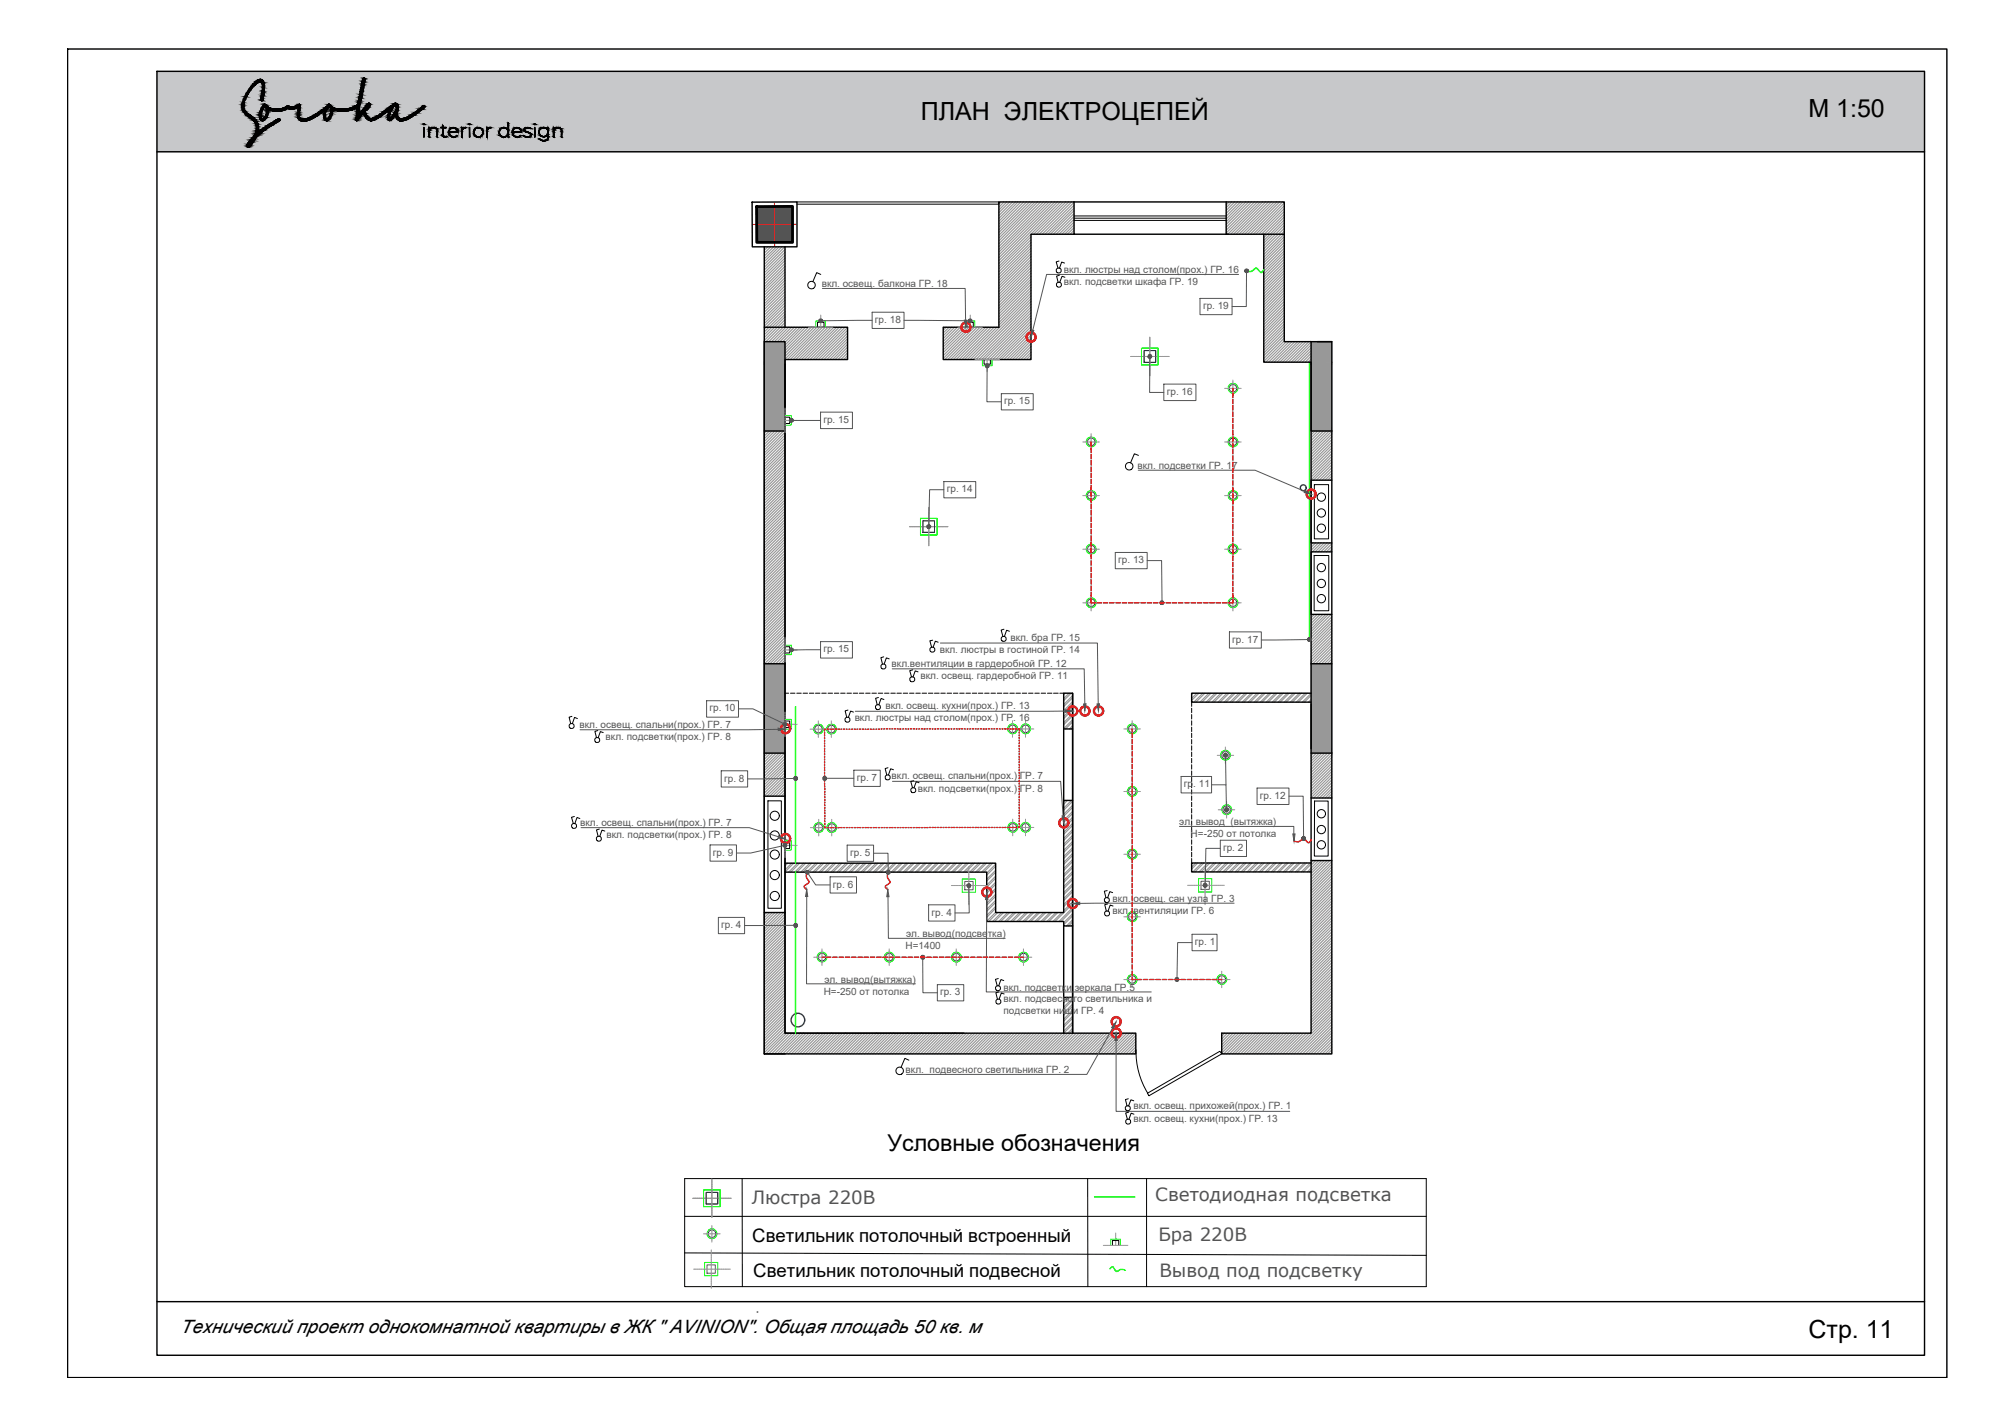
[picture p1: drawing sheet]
<svg xmlns="http://www.w3.org/2000/svg" width="420mm" height="297mm" viewBox="0 0 420 297" stroke-linecap="round" stroke-linejoin="round" font-family="sans-serif">
<defs><g id="words">
<g font-size="5.2">
<text x="191.9" y="25">ПЛАН ЭЛЕКТРОЦЕПЕЙ</text>
<text x="376.9" y="24.5">М 1:50</text>
<text x="376.9" y="278.9">Стр. 11</text>
</g>
<text font-size="4.8" x="184.9" y="240">Условные обозначения</text>
<g font-size="3.9">
<text x="156.8" y="258.9">Светильник потолочный встроенный</text>
<text x="157" y="266.2">Светильник потолочный подвесной</text>
<text x="37.6" y="277.9">Технический проект однокомнатной квартиры в ЖК &quot; AVINION&quot;. Общая площадь 50 кв. м</text>
</g>
<g font-size="3.8" fill="#545454">
<text x="156.7" y="251">Люстра 220В</text>
<text x="240.8" y="250.4">Светодиодная подсветка</text>
<text x="241.4" y="258.7">Бра 220В</text>
<text x="241.6" y="266.1">Вывод под подсветку</text>
</g>
<g font-size="2.1" fill="#545454">
<text x="171.3" y="59.9">вкл. освещ. балкона ГР. 18</text>
<text x="221.7" y="56.8">вкл. люстры над столом(прох.) ГР. 16</text>
<text x="221.7" y="59.3">вкл. подсветки шкафа ГР. 19</text>
<text x="250.7" y="64.4">гр. 19</text>
<text x="182.4" y="67.3">гр. 18</text>
<text x="243.2" y="82.3">гр. 16</text>
<text x="171.6" y="88.2">гр. 15</text>
<text x="209.3" y="84.3">гр. 15</text>
<text x="237.1" y="97.7">вкл. подсветки ГР. 17</text>
<text x="197.3" y="102.6">гр. 14</text>
<text x="233" y="117.4">гр. 13</text>
<text x="171.6" y="136">гр. 15</text>
<text x="195.9" y="136.2">вкл. люстры в гостиной ГР. 14</text>
<text x="210.6" y="133.7">вкл. бра ГР. 15</text>
<text x="256.8" y="134">гр. 17</text>
<text x="185.8" y="139">вкл.вентиляции в гардеробной ГР. 12</text>
<text x="191.8" y="141.6">вкл. освещ. гардеробной ГР. 11</text>
<text x="147.9" y="148.3">гр. 10</text>
<text x="184.6" y="147.8">вкл. освещ. кухни(прох.) ГР. 13</text>
<text x="120.8" y="151.7">вкл. освещ. спальни(прох.) ГР. 7</text>
<text x="126.2" y="154.2">вкл. подсветки(прох.) ГР. 8</text>
<text x="178.1" y="150.4">вкл. люстры над столом(прох.) ГР. 16</text>
<text x="150.9" y="162.9">гр. 8</text>
<text x="178.5" y="162.8">гр. 7</text>
<text x="185.8" y="162.4">вкл. освещ. спальни(прох.) ГР. 7</text>
<text x="191.3" y="165">вкл. подсветки(прох.) ГР. 8</text>
<text x="246.7" y="164.1">гр. 11</text>
<text x="262.6" y="166.5">гр. 12</text>
<text x="120.9" y="172.1">вкл. освещ. спальни(прох.) ГР. 7</text>
<text x="245.8" y="172">эл. вывод (вытяжка)</text>
<text x="126.4" y="174.6">вкл. подсветки(прох.) ГР. 8</text>
<text x="148.6" y="178.4">гр. 9</text>
<text x="177.2" y="178.4">гр. 5</text>
<text x="248.1" y="174.5">Н=-250 от потолка</text>
<text x="254.9" y="177.4">гр. 2</text>
<text x="173.6" y="185">гр. 6</text>
<text x="194.1" y="190.9">гр. 4</text>
<text x="231.8" y="188">вкл. освещ. сан узла ГР. 3</text>
<text x="231.8" y="190.5">вкл. вентиляции ГР. 6</text>
<text x="150.3" y="193.5">гр. 4</text>
<text x="188.7" y="197.8">Н=1400</text>
<text x="188.8" y="195.3">эл. вывод(подсветка)</text>
<text x="249" y="197">гр. 1</text>
<text x="171.7" y="207.3">Н=-250 от потолка</text>
<text x="171.8" y="204.8">эл. вывод(вытяжка)</text>
<text x="195.9" y="207.5">гр. 3</text>
<text x="209.2" y="206.5">вкл. подсветки зеркала ГР.5</text>
<text x="209.2" y="208.9">вкл. подсвесного светильника и</text>
<text x="209.2" y="211.4">подсветки ниши ГР. 4</text>
<text x="188.8" y="223.7">вкл. подвесного светильника ГР. 2</text>
<text x="236.2" y="231.2">вкл. освещ. прихожей(прох.) ГР. 1</text>
<text x="236.2" y="233.8">вкл. освещ. кухни(прох.) ГР. 13</text>
</g>
</g></defs>
<path d="M32.7 14.9l368.4 16.7v-16.7zM32.7 14.9l368.4 16.7h-368.4z" fill="#c7c8ca" stroke="#c7c8ca" stroke-width=".21"/>
<path d="M263.4 56.2l-.1 .2a.46 .46 0 0 1-.4 .4 .46 .46 0 0 1-.5-.3l-.2-.3a.51 .51 0 0 0-.5-.3 .51 .51 0 0 0-.4 .4l-.7 .3-.8-.1M272.9 75.5v57.8M165.8 147.3v32.6M228.1 249.5h8.4M231.3 264.5l.1-.1a.38 .38 0 0 1 .4-.4 .38 .38 0 0 1 .4 .4l.2 .3a.52 .52 0 0 0 .4 .3 .52 .52 0 0 0 .5-.3l.7-.1 .6 .2" fill="none" stroke="#0f0" stroke-width=".3"/>
<path d="M14.1 10.2h391.7v277h-391.7zM32.7 14.9h368.4v267.6h-368.4z" fill="none" stroke="#000" stroke-width=".3"/>
<g fill="#989898" stroke="#989898" stroke-width=".21">
<path d="M273.2 71.2l4.4 4.3v-4.3zM273.2 71.2l4.4 4.3h-4.4z"/>
<path d="M273.2 75.5l4.4 .4v-.4zM273.2 75.5l4.4 .4h-4.4z"/>
<path d="M273.2 75.9l4.4 13.9v-13.9zM273.2 75.9l4.4 13.9h-4.4z"/>
<path d="M273.2 138.4l4.4 18.6v-18.6zM273.2 138.4l4.4 18.6h-4.4z"/>
<path d="M159.3 138.4l4.3 18.6v-18.6zM159.3 138.4l4.3 18.6h-4.3z"/>
<path d="M159.3 71.2l4.3 4.7v-4.7zM159.3 71.2l4.3 4.7h-4.3z"/>
<path d="M159.3 75.9l4.3 13.9v-13.9zM159.3 75.9l4.3 13.9h-4.3z"/>
</g>
<g fill="none" stroke="#989898" stroke-width=".25">
<path d="M159.5 51.4l-.2 .2M160 51.4l-.7 .8M160.6 51.4l-1.3 1.4M161.2 51.4l-1.9 2M161.8 51.4l-2.5 2.5M162.4 51.4l-3.1 3.1M163 51.4l-3.7 3.7M163.6 51.4l-4.3 4.3M163.6 52l-4.3 4.3M163.6 52.6l-4.3 4.3M163.6 53.2l-4.3 4.3M163.6 53.8l-4.3 4.3"/>
<path d="M163.6 54.3l-4.3 4.3M163.6 54.9l-4.3 4.3M163.6 55.5l-4.3 4.3M163.6 56.1l-4.3 4.3M163.6 56.7l-4.3 4.3M163.6 57.3l-4.3 4.3M163.6 57.9l-4.3 4.3M163.6 58.4l-4.3 4.4M163.6 59l-4.3 4.3M163.6 59.6l-4.3 4.3M208.6 42.1l-.4 .5M209.2 42.1l-1 1.1"/>
<path d="M209.8 42.1l-1.6 1.7M210.4 42.1l-2.2 2.2M211 42.1l-2.8 2.8M211.6 42.1l-3.4 3.4M212.2 42.1l-4 4M212.8 42.1l-4.6 4.6M213.3 42.1l-5.1 5.2M213.9 42.1l-5.7 5.8M214.5 42.1l-6.3 6.3M214.9 49.4l-6.7 6.7M214.9 50l-6.7 6.7M214.9 50.6l-6.7 6.6"/>
<path d="M214.9 51.1l-6.7 6.7M214.9 51.7l-6.7 6.7M214.9 52.3l-6.7 6.7M214.9 52.9l-6.7 6.7M214.9 53.5l-6.7 6.7M214.9 54.1l-6.7 6.7M214.9 54.6l-6.7 6.8M214.9 55.2l-6.7 6.7M214.9 55.8l-6.7 6.7M214.9 56.4l-6.7 6.7M214.9 57l-6.7 6.7M214.9 57.6l-6.7 6.7"/>
<path d="M214.9 58.2l-6.7 6.7M214.9 58.7l-6.7 6.8M214.9 59.3l-6.7 6.8M214.9 59.9l-6.7 6.7M215.1 42.1l-6.9 6.9M215.7 42.1l-7.5 7.5M216.3 42.1l-8.1 8.1M216.9 42.1l-8.7 8.7M217.5 42.1l-9.3 9.3M218 42.1l-9.8 9.9M218.6 42.1l-10.4 10.4M219.2 42.1l-11 11"/>
<path d="M219.8 42.1l-11.6 11.6M220.4 42.1l-12.2 12.2M221 42.1l-12.8 12.8M221.6 42.1l-13.4 13.4M222.2 42.1l-6.8 6.7M222.7 42.1l-6.7 6.7M223.3 42.1l-6.7 6.7M223.8 42.2l-6.6 6.6M223.8 42.8l-6 6M223.8 43.4l-5.4 5.4M223.8 43.9l-4.9 4.9M223.8 44.5l-4.3 4.3"/>
<path d="M223.8 45.1l-3.7 3.7M223.8 45.7l-3.1 3.1M223.8 46.3l-2.5 2.5M223.8 46.9l-1.9 1.9M223.8 47.5l-1.4 1.3M223.8 48l-.8 .8M223.8 48.6l-.2 .2M255.6 42.1h.1M256.1 42.1l-.5 .6M256.7 42.1l-1.1 1.2M257.3 42.1l-1.7 1.8M257.9 42.1l-2.3 2.4"/>
<path d="M258.5 42.1l-2.9 3M259.1 42.1l-3.5 3.5M259.7 42.1l-4.1 4.1M260.3 42.1l-4.7 4.7M260.8 42.1l-5.2 5.3M261.4 42.1l-5.8 5.9M262 42.1l-6.4 6.5M262.6 42.1l-6.7 6.7M263.2 42.1l-6.7 6.7M263.8 42.1l-6.7 6.7M264.4 42.1l-6.8 6.7M265 42.1l-6.8 6.7"/>
<path d="M265.5 42.1l-6.7 6.7M266.1 42.1l-6.7 6.7M266.7 42.1l-6.7 6.7M267.3 42.1l-6.7 6.7M267.7 44.7l-4.3 4.3M267.7 45.2l-4.3 4.3M267.7 45.8l-4.3 4.3M267.7 46.4l-4.3 4.3M267.7 47l-4.3 4.3M267.7 47.6l-4.3 4.3M267.7 48.2l-4.3 4.3M267.7 48.7l-4.3 4.4"/>
<path d="M267.7 42.3l-6.5 6.5M267.7 42.9l-6 5.9M267.7 43.5l-5.4 5.3M267.7 44.1l-4.8 4.7M267.7 49.3l-4.3 4.4M267.7 49.9l-4.3 4.3M267.7 50.5l-4.3 4.3M267.7 51.1l-4.3 4.3M267.7 51.7l-4.3 4.3M267.7 52.3l-4.3 4.3M267.7 52.8l-4.3 4.4M267.7 53.4l-4.3 4.4"/>
<path d="M267.7 54l-4.3 4.3M267.7 54.6l-4.3 4.3M267.7 55.2l-4.3 4.3M267.7 55.8l-4.3 4.3M267.7 56.4l-4.3 4.3M267.7 57l-4.3 4.3M267.7 57.5l-4.3 4.4M267.7 58.1l-4.3 4.3M267.7 58.7l-4.3 4.3M267.7 59.3l-4.3 4.3M267.7 59.9l-4.3 4.3M163.6 64.3l-4.3 4.3"/>
<path d="M163.6 64.9l-4.3 4.3M163.6 65.5l-4.3 4.3M163.6 66.1l-4.3 4.3M163.6 66.6l-4.3 4.4M163.6 67.2l-4 4M163.6 67.8l-3.4 3.4M163.6 60.2l-4.3 4.3M163.6 60.8l-4.3 4.3M163.6 61.4l-4.3 4.3M163.6 62l-4.3 4.3M163.6 62.5l-4.3 4.4M163.6 63.1l-4.3 4.4"/>
<path d="M163.6 63.7l-4.3 4.3M163.8 68.2l-3 3M164.4 68.2l-3 3M165 68.2l-3 3M165.6 68.2l-3.1 3M166.1 68.2l-3 3M166.7 68.2l-3.1 3.1M167.3 68.2l-3.7 3.7M167.9 68.2l-4.3 4.3M168.5 68.2l-4.9 4.9M169.1 68.2l-5.5 5.5M169.7 68.2l-6.1 6.1"/>
<path d="M170.3 68.2l-6.7 6.7M170.8 68.2l-6.7 6.7M171.4 68.2l-6.7 6.7M172 68.2l-6.7 6.7M172.6 68.2l-6.8 6.7M173.2 68.2l-6.8 6.7M173.8 68.2l-6.8 6.7M174.4 68.2l-6.8 6.7M174.9 68.2l-6.7 6.7M175.5 68.2l-6.7 6.7M176.1 68.2l-6.7 6.7M176.6 68.3l-6.6 6.6"/>
<path d="M176.6 68.8l-6.1 6.1M176.6 69.4l-5.5 5.5M176.6 70l-4.9 4.9M176.6 70.6l-4.3 4.3M176.6 71.2l-3.7 3.7M176.6 71.8l-3.1 3.1M176.6 72.4l-2.5 2.5M176.6 73l-1.9 1.9M176.6 73.5l-1.4 1.4M176.6 74.1l-.8 .8M176.6 74.7l-.2 .2M196.6 68.2h.1"/>
<path d="M197.2 68.2l-.6 .6M197.8 68.2l-1.2 1.2M198.4 68.2l-1.8 1.8M199 68.2l-2.4 2.4M199.5 68.2l-2.9 3M200.1 68.2l-3.5 3.6M200.7 68.2l-4.1 4.1M201.3 68.2l-4.7 4.7M201.9 68.2l-5.3 5.3M202.5 68.2l-5.9 5.9M203.1 68.2l-6.5 6.5M203.7 68.2l-6.8 6.7"/>
<path d="M204.2 68.2l-6.7 6.7M204.8 68.2l-6.7 6.7M205.4 68.2l-6.7 6.7M206 68.2l-6.7 6.7M206.6 68.2l-6.7 6.7M207.2 68.2l-6.7 6.7M207.8 68.2l-6.8 6.7M214.9 60.5l-6.7 6.7M214.9 61.1l-6.7 6.7M214.9 61.7l-13.3 13.2M214.9 62.3l-12.7 12.6M214.9 62.8l-12.1 12.1"/>
<path d="M214.9 63.4l-11.5 11.5M214.9 64l-10.9 10.9M214.9 64.6l-10.3 10.3M214.9 65.2l-9.8 9.7M214.9 65.8l-9.2 9.1M214.9 66.4l-8.6 8.5M214.9 66.9l-8 8M214.9 67.5l-7.4 7.4M214.9 68.1l-6.8 6.8M214.9 68.7l-6.3 6.2M214.9 69.3l-5.7 5.6M214.9 69.9l-5.1 5"/>
<path d="M214.9 70.5l-4.5 4.4M214.9 71l-3.9 3.9M214.9 71.6l-3.3 3.3M214.9 72.2l-2.7 2.7M214.9 72.8l-2.1 2.1M214.9 73.4l-1.6 1.5M214.9 74l-1 .9M214.9 74.6l-.4 .3M267.7 60.5l-4.3 4.3M267.7 61.1l-4.3 4.3M267.7 61.7l-4.3 4.2M267.7 62.2l-4.3 4.3"/>
<path d="M267.7 62.8l-4.3 4.3M267.7 63.4l-4.3 4.3M267.7 64l-4.3 4.3M267.7 64.6l-4.3 4.3M267.7 65.2l-4.3 4.3M267.7 65.8l-4.3 4.2M267.7 66.4l-4.3 4.2M267.7 66.9l-4.3 4.3M267.7 67.5l-4.3 4.3M267.7 68.1l-4.3 4.3M267.7 68.7l-4.3 4.3M267.7 69.3l-4.3 4.3"/>
<path d="M267.7 69.9l-4.3 4.2M267.7 70.5l-4.3 4.2M267.7 71l-4.3 4.3M268.1 71.2l-4.3 4.3M268.7 71.2l-4.3 4.3M269.3 71.2l-4.3 4.3M269.9 71.2l-4.4 4.3M270.5 71.2l-4.4 4.3M271 71.2l-4.3 4.3M271.6 71.2l-4.3 4.3M272.2 71.2l-4.3 4.3M272.8 71.2l-4.3 4.3"/>
<path d="M273.2 71.3l-4.1 4.2M273.2 71.9l-3.6 3.6M273.2 72.5l-3 3M273.2 73.1l-2.4 2.4M273.2 73.6l-1.8 1.9M273.2 74.2l-1.2 1.3M273.2 74.8l-.6 .7M273.2 75.4v.1M159.8 89.8l-.5 .5M160.3 89.8l-1 1.1M160.9 89.8l-1.6 1.7M161.5 89.8l-2.2 2.2"/>
<path d="M162.1 89.8l-2.8 2.8M162.7 89.8l-3.4 3.4M163.3 89.8l-4 4M163.6 90.1l-4.3 4.3M163.6 90.7l-4.3 4.3M163.6 91.3l-4.3 4.3M163.6 91.9l-4.3 4.3M163.6 92.5l-4.3 4.2M163.6 93l-4.3 4.3M163.6 93.6l-4.3 4.3M163.6 94.2l-4.3 4.3M163.6 94.8l-4.3 4.3"/>
<path d="M163.6 95.4l-4.3 4.3M163.6 96l-4.3 4.3M163.6 96.6l-4.3 4.3M163.6 97.1l-4.3 4.3M163.6 97.7l-4.3 4.3M163.6 98.3l-4.3 4.3M163.6 98.9l-4.3 4.3M163.6 99.5l-4.3 4.3M273.5 89.8l-.3 .3M274.1 89.8l-.9 .8M274.6 89.8l-1.4 1.4M275.2 89.8l-2 2"/>
<path d="M275.8 89.8l-2.6 2.6M276.4 89.8l-3.2 3.2M277 89.8l-3.8 3.8M277.6 89.9l-4.4 4.3M277.6 90.5l-4.4 4.3M277.6 91l-4.4 4.3M277.6 91.6l-4.4 4.3M277.6 92.2l-4.4 4.3M277.6 92.8l-4.4 4.3M277.6 93.4l-4.4 4.3M277.6 94l-4.4 4.3M277.6 94.6l-4.4 4.3"/>
<path d="M277.6 95.1l-4.4 4.4M277.6 95.7l-4.4 4.3M277.6 96.3l-3.8 3.8M277.6 96.9l-3.3 3.2M277.6 97.5l-2.7 2.6M277.6 98.1l-2.1 2M277.6 98.7l-1.5 1.4M277.6 99.2l-.9 .9M277.6 99.8l-.3 .3M163.6 100.1l-4.3 4.3M163.6 100.7l-4.3 4.3M163.6 101.2l-4.3 4.4"/>
<path d="M163.6 101.8l-4.3 4.3M163.6 102.4l-4.3 4.3M163.6 103l-4.3 4.3M163.6 103.6l-4.3 4.3M163.6 104.2l-4.3 4.3M163.6 104.7l-4.3 4.4M163.6 105.3l-4.3 4.4M163.6 105.9l-4.3 4.3M163.6 106.5l-4.3 4.3M163.6 107.1l-4.3 4.3M163.6 107.7l-4.3 4.3M163.6 108.3l-4.3 4.3"/>
<path d="M163.6 108.9l-4.3 4.3M163.6 109.4l-4.3 4.4M163.6 110l-4.3 4.3M163.6 110.6l-4.3 4.3M163.6 111.2l-4.3 4.3M163.6 111.8l-4.3 4.3M163.6 112.4l-4.3 4.3M163.6 113l-4.3 4.3M163.6 113.6l-4.3 4.3M163.6 114.1l-4.3 4.3M163.6 114.7l-4.3 4.3M163.6 115.3l-4.3 4.3"/>
<path d="M163.6 115.9l-4.3 4.3M163.6 116.5l-4.3 4.3M163.6 117.1l-4.3 4.3M163.6 117.7l-4.3 4.2M163.6 118.3l-4.3 4.2M163.6 118.8l-4.3 4.3M163.6 119.4l-4.3 4.3M273.6 113.2l-.4 .3M274.2 113.2l-1 .9M274.8 113.2l-1.6 1.5M275.4 113.2l-1.9 1.8M276 113.2l-1.9 1.8"/>
<path d="M276.5 113.2l-1.8 1.8M277.1 113.2l-1.8 1.8M277.6 113.3l-1.7 1.7M277.6 113.9l-1.2 1.1M277.6 114.5l-.6 .5M163.6 120l-4.3 4.3M163.6 120.6l-4.3 4.3M163.6 121.2l-4.3 4.3M163.6 121.8l-4.3 4.2M163.6 122.4l-4.3 4.2M163.6 123l-4.3 4.2M163.6 123.5l-4.3 4.3"/>
<path d="M163.6 124.1l-4.3 4.3M163.6 124.7l-4.3 4.3M163.6 125.3l-4.3 4.3M163.6 125.9l-4.3 4.2M163.6 126.5l-4.3 4.2M163.6 127.1l-4.3 4.2M163.6 127.6l-4.3 4.3M163.6 128.2l-4.3 4.3M163.6 128.8l-4.3 4.3M163.6 129.4l-4.3 4.3M163.6 130l-4.3 4.3M163.6 130.6l-4.3 4.2"/>
<path d="M163.6 131.2l-4.3 4.2M163.6 131.7l-4.3 4.3M163.6 132.3l-4.3 4.3M163.6 132.9l-4.3 4.3M163.6 133.5l-4.3 4.3M163.6 134.1l-4.3 4.3M163.6 134.7l-3.7 3.7M163.6 135.3l-3.1 3.1M163.6 135.8l-2.5 2.6M163.6 136.4l-1.9 2M163.6 137l-1.4 1.4M163.6 137.6l-.8 .8"/>
<path d="M163.6 138.2l-.2 .2M273.3 128.1l-.1 .1M273.9 128.1l-.7 .6M274.5 128.1l-1.3 1.2M275.1 128.1l-1.9 1.8M275.7 128.1l-2.5 2.4M276.3 128.1l-3.1 3M276.8 128.1l-3.6 3.6M277.4 128.1l-4.2 4.2M277.6 128.6l-4.4 4.3M277.6 129.2l-4.4 4.2M277.6 129.7l-4.4 4.3"/>
<path d="M277.6 130.3l-4.4 4.3M277.6 130.9l-4.4 4.3M277.6 131.5l-4.4 4.3M277.6 132.1l-4.4 4.3M277.6 132.7l-4.4 4.3M277.6 133.3l-4.4 4.3M277.6 133.8l-4.4 4.3M277.6 134.4l-4 4M277.6 135l-3.4 3.4M277.6 135.6l-2.8 2.8M277.6 136.2l-2.2 2.2M277.6 136.8l-1.6 1.6"/>
<path d="M277.6 137.4l-1 1M277.6 137.9l-.5 .5M159.4 157l-.1 .1M160 157l-.7 .7M160.6 157l-1.3 1.3M161.2 157l-1.9 1.9M161.8 157l-2.5 2.5M162.4 157l-3.1 3.1M162.9 157l-3.6 3.6M163.5 157l-4.2 4.2M163.6 157.5l-4.3 4.3M163.6 158.1l-4.3 4.3"/>
<path d="M163.6 158.7l-4.3 4.3M163.6 159.3l-4.3 4.3M163.6 159.9l-4.3 4.3M222 144.5l-.3 .3M222.8 144.5l-1.1 1.1M223.3 144.5l-1.6 1.5M223.5 147.5l-1.8 1.9M223.5 146.3l-1.8 1.8M223.5 149.2l-1.8 1.9M223.5 145l-1.8 1.9M223.5 148.8l-1.8 1.8M223.5 150l-1.8 1.9"/>
<path d="M223.5 151.3l-.6 .6M223.5 145.4l-1.8 1.9M223.5 146.7l-1.8 1.9M223.5 147.9l-1.8 1.9M223.5 150.5l-1.4 1.4M223.5 151.7l-.2 .2M248.6 144.5l-.2 .3M249.5 144.5l-1.1 1.1M249.9 144.5l-1.5 1.5M250.7 144.5l-1.9 1.9M251.1 144.5l-1.9 1.9M252 144.5l-1.9 1.9"/>
<path d="M252.4 144.5l-1.9 1.9M253.2 144.5l-1.8 1.9M253.6 144.5l-1.8 1.9M254.5 144.5l-1.9 1.9M254.9 144.5l-1.9 1.9M255.7 144.5l-1.8 1.9M256.1 144.5l-1.8 1.9M257 144.5l-1.9 1.9M257.4 144.5l-1.8 1.9M258.2 144.5l-1.8 1.9M258.6 144.5l-1.8 1.9M259.5 144.5l-1.9 1.9"/>
<path d="M259.9 144.5l-1.9 1.9M260.8 144.5l-1.9 1.9M261.1 144.5l-1.8 1.9M262 144.5l-1.9 1.9M262.4 144.5l-1.9 1.9M263.3 144.5l-1.9 1.9M263.7 144.5l-1.9 1.9M264.5 144.5l-1.8 1.9M264.9 144.5l-1.9 1.9M265.8 144.5l-1.9 1.9M266.2 144.5l-1.9 1.9M267 144.5l-1.8 1.9"/>
<path d="M267.4 144.5l-1.8 1.9M268.3 144.5l-1.9 1.9M268.7 144.5l-1.9 1.9M269.5 144.5l-1.8 1.9M269.9 144.5l-1.8 1.9M270.8 144.5l-1.9 1.9M271.2 144.5l-1.8 1.9M272 144.5l-1.8 1.9M272.4 144.5l-1.8 1.9M273.2 144.5l-1.8 1.9M273.2 145.8l-.5 .6M273.2 145l-1.3 1.4"/>
<path d="M273.2 146.2l-.1 .2M273.8 157l-.6 .5M274.3 157l-1.1 1.1M274.9 157l-1.7 1.6M275.5 157l-2.3 2.2M276.1 157l-2.9 2.8M276.7 157l-3.5 3.4M277.3 157l-4.1 4M277.6 157.3l-4.4 4.3M277.6 157.9l-4.4 4.3M277.6 158.5l-4.4 4.2M277.6 159.1l-4.4 4.2"/>
<path d="M277.6 159.7l-4.4 4.2M163.6 160.5l-4.3 4.2M163.6 161.1l-4.3 4.2M163.6 161.6l-4.3 4.3M163.6 162.2l-3.8 3.8M163.6 162.8l-3.2 3.2M163.6 163.4l-2.6 2.6M163.6 164l-2 2M163.6 164.6l-1.4 1.4M163.6 165.2l-.8 .8M163.6 165.7l-.2 .3M163.7 179.9l-.1 .2"/>
<path d="M164.2 179.9l-.6 .6M165 179.9l-1.4 1.4M165.4 179.9l-1.8 1.9M166.2 179.9l-1.8 1.9M166.7 179.9l-1.9 1.9M167.5 179.9l-1.9 1.9M167.9 179.9l-1.8 1.9M168.8 179.9l-1.9 1.9M169.2 179.9l-1.9 1.9M170 179.9l-1.9 1.9M170.4 179.9l-1.8 1.9M171.3 179.9l-1.9 1.9"/>
<path d="M171.7 179.9l-1.9 1.9M172.5 179.9l-1.8 1.9M173 179.9l-1.9 1.9M173.8 179.9l-1.9 1.9M174.2 179.9l-1.9 1.9M175 179.9l-1.8 1.9M175.5 179.9l-1.9 1.9M176.3 179.9l-1.9 1.9M176.7 179.9l-1.8 1.9M177.5 179.9l-1.8 1.9M178 179.9l-1.9 1.9M178.8 179.9l-1.9 1.9"/>
<path d="M179.2 179.9l-1.8 1.9M180.1 179.9l-1.9 1.9M180.5 179.9l-1.9 1.9M181.3 179.9l-1.9 1.9M181.7 179.9l-1.8 1.9M182.6 179.9l-1.9 1.9M183 179.9l-1.9 1.9M183.8 179.9l-1.8 1.9M184.3 179.9l-1.9 1.9M185.1 179.9l-1.9 1.9M185.5 179.9l-1.9 1.9M186.3 179.9l-1.8 1.9"/>
<path d="M186.8 179.9l-1.9 1.9M187.6 179.9l-1.9 1.9M188 179.9l-1.8 1.9M188.9 179.9l-1.9 1.9M189.3 179.9l-1.9 1.9M190.1 179.9l-1.9 1.9M190.5 179.9l-1.8 1.9M191.4 179.9l-1.9 1.9M191.8 179.9l-1.9 1.9M192.6 179.9l-1.8 1.9M193 179.9l-1.8 1.9M193.9 179.9l-1.9 1.9"/>
<path d="M194.3 179.9l-1.9 1.9M195.1 179.9l-1.8 1.9M195.6 179.9l-1.9 1.9M196.4 179.9l-1.9 1.9M196.8 179.9l-1.9 1.9M197.6 179.9l-1.8 1.9M198.1 179.9l-1.9 1.9M198.9 179.9l-1.9 1.9M199.3 179.9l-1.8 1.9M200.2 179.9l-1.9 1.9M200.6 179.9l-1.9 1.9M201.4 179.9l-1.9 1.9"/>
<path d="M201.8 179.9l-1.8 1.9M202.7 179.9l-1.9 1.9M203.1 179.9l-1.9 1.9M203.9 179.9l-1.8 1.9M204.4 179.9l-1.9 1.9M205.2 179.9l-1.9 1.9M205.6 179.9l-1.9 1.9M206.4 179.9l-1.8 1.9M206.9 179.9l-1.9 1.9M222 166.8l-.3 .4M222.4 166.8l-.7 .9M223.3 166.8l-1.6 1.7"/>
<path d="M223.5 170.4l-1.8 1.8M223.5 177.9l-1.8 1.9M223.5 167.9l-1.8 1.8M223.5 169.1l-1.8 1.9M223.5 171.6l-1.8 1.9M223.5 172.9l-1.8 1.9M223.5 174.1l-1.8 1.9M223.5 175.4l-1.8 1.9M223.5 176.7l-1.8 1.8M223.5 179.2l-1.8 1.8M223.5 167l-1.8 1.9M223.5 168.3l-1.8 1.9"/>
<path d="M223.5 169.6l-1.8 1.8M223.5 170.8l-1.8 1.8M223.5 172.1l-1.8 1.8M223.5 173.3l-1.8 1.9M223.5 174.6l-1.8 1.8M223.5 175.8l-1.8 1.9M223.5 177.1l-1.8 1.9M223.5 178.3l-1.8 1.9M223.5 179.6l-1.8 1.9M248.4 179.9h.1M249.2 179.9l-.8 .8M249.6 179.9l-1.2 1.3"/>
<path d="M250.5 179.9l-1.9 1.9M250.9 179.9l-1.9 1.9M251.7 179.9l-1.8 1.9M252.2 179.9l-1.9 1.9M253 179.9l-1.9 1.9M253.4 179.9l-1.9 1.9M254.2 179.9l-1.8 1.9M254.7 179.9l-1.9 1.9M255.5 179.9l-1.9 1.9M255.9 179.9l-1.8 1.9M256.7 179.9l-1.8 1.9M257.2 179.9l-1.9 1.9"/>
<path d="M258 179.9l-1.9 1.9M258.4 179.9l-1.8 1.9M259.3 179.9l-1.9 1.9M259.7 179.9l-1.9 1.9M260.5 179.9l-1.9 1.9M260.9 179.9l-1.8 1.9M261.8 179.9l-1.9 1.9M262.2 179.9l-1.9 1.9M263 179.9l-1.8 1.9M263.5 179.9l-1.9 1.9M264.3 179.9l-1.9 1.9M264.7 179.9l-1.9 1.9"/>
<path d="M265.5 179.9l-1.8 1.9M266 179.9l-1.9 1.9M266.8 179.9l-1.8 1.9M267.2 179.9l-1.8 1.9M268.1 179.9l-1.9 1.9M268.5 179.9l-1.9 1.9M269.3 179.9l-1.9 1.9M269.7 179.9l-1.8 1.9M270.6 179.9l-1.9 1.9M271 179.9l-1.9 1.9M271.9 179.9l-1.9 1.9M272.3 179.9l-1.9 1.9"/>
<path d="M273.1 179.9l-1.9 1.9M273.6 179.4l-.4 .4M274.2 179.4l-1 1M274.8 179.4l-2.3 2.4M275.4 179.4l-2.2 2.1M276 179.4l-2.8 2.7M276.6 179.4l-3.4 3.3M277.1 179.4l-3.9 3.9M277.6 160.2l-4.4 4.3M277.6 160.8l-4.4 4.3M277.6 161.4l-4.4 4.3M277.6 162l-4.4 4.3"/>
<path d="M277.6 162.6l-3.8 3.7M277.6 163.2l-3.2 3.1M277.6 163.8l-2.6 2.5M277.6 164.4l-2 1.9M277.6 164.9l-1.4 1.4M277.6 165.5l-.9 .8M277.6 166.1l-.3 .2M277.6 179.6l-4.4 4.3M159.8 190.2l-.5 .5M160.4 190.2l-1.1 1.1M161 190.2l-1.7 1.7M161.5 190.2l-2.2 2.3"/>
<path d="M162.1 190.2l-2.8 2.9M162.7 190.2l-3.4 3.4M163.3 190.2l-4 4M163.6 190.5l-4.3 4.3M163.6 191.1l-4.3 4.3M163.6 191.7l-4.3 4.3M163.6 192.2l-4.3 4.4M163.6 192.8l-4.3 4.4M163.6 193.4l-4.3 4.3M163.6 194l-4.3 4.3M163.6 194.6l-4.3 4.3M163.6 195.2l-4.3 4.3"/>
<path d="M163.6 195.8l-4.3 4.3M163.6 196.4l-4.3 4.3M163.6 196.9l-4.3 4.4M163.6 197.5l-4.3 4.3M163.6 198.1l-4.3 4.3M163.6 198.7l-4.3 4.3M163.6 199.3l-4.3 4.3M163.6 199.9l-4.3 4.3M207.5 186.4l-1.9 1.9M207.5 180.1l-1.9 1.9M207.5 181.4l-1.9 1.9M207.5 182.6l-1.9 1.9"/>
<path d="M207.5 183.9l-1.9 1.9M207.5 185.2l-1.9 1.8M207.5 187.7l-1.9 1.8M207.5 188.9l-1.9 1.9M207.5 190.2l-1.9 1.8M207.5 180.6l-1.9 1.8M207.5 181.8l-1.9 1.9M207.5 183.1l-1.9 1.8M207.5 184.3l-1.9 1.9M207.5 185.6l-1.9 1.8M207.5 186.8l-1.9 1.9M207.5 188.1l-1.9 1.9"/>
<path d="M207.5 189.3l-1.9 1.9M207.9 190.2l-1.8 1.9M208.7 190.2l-1.8 1.9M209.2 190.2l-1.9 1.9M210 190.2l-1.9 1.9M210.4 190.2l-1.8 1.9M211.3 190.2l-1.9 1.9M211.7 190.2l-1.9 1.9M212.5 190.2l-1.9 1.9M212.9 190.2l-1.8 1.9M213.8 190.2l-1.9 1.9M214.2 190.2l-1.9 1.9"/>
<path d="M215 190.2l-1.8 1.9M215.5 190.2l-1.9 1.9M216.3 190.2l-1.9 1.9M216.7 190.2l-1.9 1.9M217.5 190.2l-1.8 1.9M218 190.2l-1.9 1.9M218.8 190.2l-1.9 1.9M219.2 190.2l-1.8 1.9M220.1 190.2l-1.9 1.9M220.5 190.2l-1.9 1.9M221.3 190.2l-1.9 1.9M223.5 180.9l-1.8 1.8"/>
<path d="M223.5 180.4l-1.8 1.9M223.5 181.7l-1.8 1.8M223.5 182.9l-1.8 1.9M223.5 184.2l-1.8 1.9M223.5 185.4l-1.8 1.9M223.5 186.7l-1.8 1.9M223.5 188l-1.8 1.8M223.5 189.2l-2.8 2.9M223.5 190.5l-1.8 1.8M223.5 191.7l-1.2 1.3M223.5 193h.1M223.5 182.1l-1.8 1.9"/>
<path d="M223.5 183.4l-1.8 1.8M223.5 184.6l-1.8 1.9M223.5 185.9l-1.8 1.8M223.5 187.1l-1.8 1.9M223.5 188.4l-3.6 3.7M223.5 189.6l-2.4 2.5M223.5 190.9l-1.8 1.9M223.5 192.2l-.8 .8M273.2 180.1l-1.6 1.7M273.2 181.4l-.3 .4M277.6 180.1l-4.4 4.4M277.6 180.7l-4.4 4.4"/>
<path d="M277.6 181.3l-4.4 4.3M277.6 181.9l-4.4 4.3M277.6 182.5l-4.4 4.3M277.6 183.1l-4.4 4.3M277.6 183.7l-4.4 4.3M277.6 184.2l-4.4 4.4M277.6 184.8l-4.4 4.4M277.6 185.4l-4.4 4.3M277.6 186l-4.4 4.3M277.6 186.6l-4.4 4.3M277.6 187.2l-4.4 4.3M277.6 187.8l-4.4 4.3"/>
<path d="M277.6 188.4l-4.4 4.3M277.6 188.9l-4.4 4.4M277.6 189.5l-4.4 4.3M277.6 190.1l-4.4 4.3M277.6 190.7l-4.4 4.3M277.6 191.3l-4.4 4.3M277.6 191.9l-4.4 4.3M277.6 192.5l-4.4 4.3M277.6 193.1l-4.4 4.2M277.6 193.6l-4.4 4.3M277.6 194.2l-4.4 4.3M277.6 194.8l-4.4 4.3"/>
<path d="M277.6 195.4l-4.4 4.3M277.6 196l-4.4 4.3M277.6 196.6l-4.4 4.3M277.6 197.2l-4.4 4.2M277.6 197.8l-4.4 4.2M277.6 198.3l-4.4 4.3M277.6 198.9l-4.4 4.3M277.6 199.5l-4.4 4.3M163.6 200.5l-4.3 4.3M163.6 201.1l-4.3 4.2M163.6 201.6l-4.3 4.3M163.6 202.2l-4.3 4.3"/>
<path d="M163.6 202.8l-4.3 4.3M163.6 203.4l-4.3 4.3M163.6 204l-4.3 4.3M163.6 204.6l-4.3 4.3M163.6 205.2l-4.3 4.2M163.6 205.8l-4.3 4.2M163.6 206.3l-4.3 4.3M163.6 206.9l-4.3 4.3M163.6 207.5l-4.3 4.3M163.6 208.1l-4.3 4.3M163.6 208.7l-4.3 4.3M163.6 209.3l-4.3 4.2"/>
<path d="M163.6 209.9l-4.3 4.2M163.6 210.5l-4.3 4.2M163.6 211l-4.3 4.3M163.6 211.6l-4.3 4.3M163.6 212.2l-4.3 4.3M163.6 212.8l-4.3 4.3M163.6 213.4l-4.3 4.2M163.6 214l-4.3 4.2M163.6 214.6l-4.3 4.2M163.6 215.2l-4.3 4.2M163.9 215.4l-4.3 4.3M164.5 215.4l-4.3 4.3"/>
<path d="M165.1 215.4l-4.3 4.3M165.7 215.4l-4.3 4.3M166.3 215.4l-4.3 4.3M166.9 215.4l-4.4 4.3M167.5 215.4l-4.4 4.3M168 215.4l-4.3 4.3M168.6 215.4l-4.3 4.3M169.2 215.4l-4.3 4.3M169.8 215.4l-4.3 4.3M170.4 215.4l-4.3 4.3M171 215.4l-4.3 4.3M171.6 215.4l-4.4 4.3"/>
<path d="M172.1 215.4l-4.3 4.3M172.7 215.4l-4.3 4.3M173.3 215.4l-4.3 4.3M173.9 215.4l-4.3 4.3M174.5 215.4l-4.3 4.3M175.1 215.4l-4.3 4.3M175.6 215.4l-4.2 4.3M176.2 215.4l-4.3 4.3M176.8 215.4l-4.3 4.3M177.4 215.4l-4.3 4.3M178 215.4l-4.3 4.3M178.6 215.4l-4.3 4.3"/>
<path d="M179.2 215.4l-4.3 4.3M179.7 215.4l-4.2 4.3M180.3 215.4l-4.2 4.3M180.9 215.4l-4.3 4.3M181.5 215.4l-4.3 4.3M182.1 215.4l-4.3 4.3M182.7 215.4l-4.3 4.3M183.3 215.4l-4.3 4.3M183.8 215.4l-4.2 4.3M184.4 215.4l-4.2 4.3M185 215.4l-4.3 4.3M185.6 215.4l-4.3 4.3"/>
<path d="M186.2 215.4l-4.3 4.3M186.8 215.4l-4.3 4.3M187.4 215.4l-4.3 4.3M187.9 215.4l-4.2 4.3M188.5 215.4l-4.2 4.3M189.1 215.4l-4.2 4.3M189.7 215.4l-4.3 4.3M190.3 215.4l-4.3 4.3M190.9 215.4l-4.3 4.3M191.5 215.4l-4.3 4.3M192.1 215.4l-4.3 4.3M192.6 215.4l-4.2 4.3"/>
<path d="M193.2 215.4l-4.2 4.3M193.8 215.4l-4.3 4.3M194.4 215.4l-4.3 4.3M195 215.4l-4.3 4.3M195.6 215.4l-4.3 4.3M196.2 215.4l-4.3 4.3M196.8 215.4l-4.3 4.3M197.3 215.4l-4.2 4.3M197.9 215.4l-4.3 4.3M198.5 215.4l-4.3 4.3M199.1 215.4l-4.3 4.3M199.7 215.4l-4.3 4.3"/>
<path d="M200.3 215.4l-4.3 4.3M200.9 215.4l-4.3 4.3M201.5 215.4l-4.3 4.3M202 215.4l-4.3 4.3M202.6 215.4l-4.3 4.3M203.2 215.4l-4.3 4.3M203.8 215.4l-4.3 4.3M204.4 215.4l-4.3 4.3M205 215.4l-4.3 4.3M205.6 215.4l-4.4 4.3M206.1 215.4l-4.3 4.3M206.7 215.4l-4.3 4.3"/>
<path d="M207.3 215.4l-4.3 4.3M207.9 215.4l-4.3 4.3M208.5 215.4l-4.3 4.3M209.1 215.4l-4.3 4.3M209.7 215.4l-4.4 4.3M210.3 215.4l-4.4 4.3M210.8 215.4l-4.3 4.3M211.4 215.4l-4.3 4.3M212 215.4l-4.3 4.3M212.6 215.4l-4.3 4.3M213.2 215.4l-4.3 4.3M213.8 215.4l-4.3 4.3"/>
<path d="M214.4 215.4l-4.4 4.3M214.9 215.4l-4.3 4.3M215.5 215.4l-4.3 4.3M216.1 215.4l-4.3 4.3M216.7 215.4l-4.3 4.3M217.3 215.4l-4.3 4.3M217.9 215.4l-4.3 4.3M218.4 215.4l-4.2 4.3M219 215.4l-4.3 4.3M219.6 215.4l-4.3 4.3M220.2 215.4l-4.3 4.3M220.8 215.4l-4.3 4.3"/>
<path d="M221.4 215.4l-4.3 4.3M222 215.4l-4.3 4.3M222.4 207.9l-.7 .8M222.9 207.9l-1.2 1.2M223.1 215.4l-4.3 4.3M223.5 209.7l-1.8 1.9M223.5 214.3l-5.2 5.4M223.5 208.1l-1.8 1.8M223.5 209.3l-1.8 1.9M223.5 210.6l-1.8 1.8M223.5 211.9l-1.8 1.8M223.5 213.1l-1.8 1.8"/>
<path d="M223.5 208.5l-1.8 1.9M223.5 211l-1.8 1.9M223.5 212.2l-1.8 1.9M223.5 213.5l-1.8 1.9M223.5 214.8l-.6 .6M223.7 215.4l-4.3 4.3M224.3 215.4l-4.3 4.3M224.9 215.4l-4.3 4.3M225.5 215.4l-4.3 4.3M226.1 215.4l-4.3 4.3M226.6 215.4l-4.2 4.3M227.2 215.4l-4.2 4.3"/>
<path d="M227.8 215.4l-4.3 4.3M228.4 215.4l-4.3 4.3M229 215.4l-4.3 4.3M229.6 215.4l-4.3 4.3M230.2 215.4l-4.3 4.3M230.7 215.4l-4.2 4.3M231.3 215.4l-4.2 4.3M231.9 215.4l-4.2 4.3M232.5 215.4l-4.3 4.3M233.1 215.4l-4.3 4.3M233.7 215.4l-4.3 4.3M234.3 215.4l-4.3 4.3"/>
<path d="M234.9 215.4l-4.3 4.3M235.4 215.4l-4.2 4.3M236 215.4l-4.2 4.3M236.6 215.4l-4.3 4.3M236.7 215.9l-3.8 3.8M236.7 216.5l-3.2 3.2M236.7 217.1l-2.6 2.6M236.7 217.6l-2 2.1M236.7 218.2l-1.4 1.5M236.7 218.8l-.8 .9M236.7 219.4l-.3 .3M254.7 215.4h-.1"/>
<path d="M255.2 215.4l-.6 .6M255.8 215.4l-1.2 1.2M256.4 215.4l-1.8 1.8M257 215.4l-2.4 2.4M257.6 215.4l-3 2.9M258.2 215.4l-3.6 3.5M258.8 215.4l-4.2 4.1M259.3 215.4l-4.3 4.3M259.9 215.4l-4.3 4.3M260.5 215.4l-4.3 4.3M261.1 215.4l-4.3 4.3M261.7 215.4l-4.3 4.3"/>
<path d="M262.3 215.4l-4.3 4.3M262.8 215.4l-4.2 4.3M263.4 215.4l-4.2 4.3M264 215.4l-4.3 4.3M264.6 215.4l-4.3 4.3M265.2 215.4l-4.3 4.3M265.8 215.4l-4.3 4.3M266.4 215.4l-4.3 4.3M266.9 215.4l-4.2 4.3M267.5 215.4l-4.2 4.3M268.1 215.4l-4.3 4.3M268.7 215.4l-4.3 4.3"/>
<path d="M269.3 215.4l-4.3 4.3M269.9 215.4l-4.3 4.3M270.5 215.4l-4.3 4.3M271 215.4l-4.2 4.3M271.6 215.4l-4.2 4.3M272.2 215.4l-4.2 4.3M272.8 215.4l-4.3 4.3M277.6 200.1l-4.4 4.3M277.6 200.7l-4.4 4.3M277.6 201.3l-4.4 4.2M277.6 201.9l-4.4 4.2M277.6 202.5l-4.4 4.2"/>
<path d="M277.6 203l-4.4 4.3M277.6 203.6l-4.4 4.3M277.6 204.2l-4.4 4.3M277.6 204.8l-4.4 4.3M277.6 205.4l-4.4 4.2M277.6 206l-4.4 4.2M277.6 206.6l-4.4 4.2M277.6 207.2l-4.4 4.2M277.6 207.7l-4.4 4.3M277.6 208.3l-4.4 4.3M277.6 208.9l-4.4 4.3M277.6 209.5l-4.4 4.3"/>
<path d="M277.6 210.1l-4.4 4.2M277.6 210.7l-4.4 4.2M277.6 211.2l-8.5 8.5M277.6 211.8l-7.9 7.9M277.6 212.4l-7.3 7.3M277.6 213l-6.7 6.7M277.6 213.6l-6.1 6.1M277.6 214.2l-5.5 5.5M277.6 214.8l-4.9 4.9M277.6 215.3l-4.4 4.4M277.6 215.9l-3.8 3.8M277.6 216.5l-3.2 3.2"/>
<path d="M277.6 217.1l-2.6 2.6M277.6 217.7l-2 2M277.6 218.3l-1.4 1.4M277.6 218.8l-.9 .9M277.6 219.4l-.3 .3"/>
</g>
<g fill="none" stroke="#000" stroke-width=".3">
<path d="M32.7 31.6h368.4M159.3 51.4v16.8M163.6 51.4v16.8M223.8 42.1v6.7h31.8M223.8 42.1h-15.6v26.1h-11.6v6.7h18.3v-26.1h8.9M223.8 42.1h43.9v6.7M255.6 42.1v6.7h7.8v26.7h9.8v139.9h-18.6v4.3h23v-148.5h-9.9v-22.4h-4.3M159.3 68.2h17.3v6.7h-13v140.5h73.1v4.3h-77.4zM163.6 75.9v13.9v-18.6h-4.3v18.6h4.3v48.6M273.2 71.2v18.6h4.4M274.6 71.2h3M159.3 89.8v48.6"/>
<path d="M277.6 100.1h-4.4v13.1h4.4M277.6 115h-4.4v13.1h4.4M273.2 138.4h4.4M159.3 157v-18.6h4.3v18.6M221.7 151.9h1.8M223.5 144.5v70.9v-7.5h-1.8v7.5M273.2 144.5h-24.8v1.9h24.8M273.2 146.7v9.4M273.2 157h4.4M159.3 166v-9h4.3v9M163.6 179.9h43.9v10.3h14.2v-45.7h1.8v48.5h-1.8v-.9h-16.1v-10.3h-42M163.6 160.5v1.9"/>
<path d="M221.7 166.8h1.8M273.2 179.9h-24.8v1.9h24.8M273.2 166.3h4.4M273.2 179.4h4.4M159.3 190.2v29.5h4.3M163.6 190.2v-24.2h-4.3v24.2h4.3v25.2h37.3M221.7 193v14.9M32.7 271.3h368.4"/>
</g>
<g fill="none" stroke="#000" stroke-width=".21">
<path d="M166.1 42.1h42.1v.5h-42.1M223.8 45.5h31.8M223.8 45.9h31.8M223.8 45h31.8M273.9 115.8h3v11.5h-3zM273.9 101h3v11.3h-3zM163.6 144.5h.8M164.7 144.5h1M166.1 144.5h.9M167.4 144.5h.9M168.7 144.5h.9M170 144.5h.9"/>
<path d="M171.3 144.5h.9M172.6 144.5h.9M173.9 144.5h.9M175.2 144.5h.9M176.5 144.5h.9M177.8 144.5h1M179.1 144.5h.9M180.4 144.5h.9M181.7 144.5h1M183 144.5h1M184.3 144.5h1M185.7 144.5h.9"/>
<path d="M186.9 144.5h1M188.2 144.5h1M189.6 144.5h.9M190.9 144.5h.9M192.2 144.5h.9M193.5 144.5h.9M194.8 144.5h.9M196.1 144.5h.9M197.4 144.5h.9M198.7 144.5h.9M200 144.5h.9M201.3 144.5h1"/>
<path d="M202.6 144.5h1M203.9 144.5h.9M205.2 144.5h.9M206.5 144.5h1M207.8 144.5h1M209.2 144.5h.9M210.5 144.5h.9M211.7 144.5h1M213 144.5h1M214.4 144.5h.9M215.7 144.5h.9M217 144.5h.9"/>
<path d="M218.3 144.5h.9M219.6 144.5h.9M220.9 144.5h.8M248.4 146.4v.8M248.4 147.6v1M248.4 148.9v1M248.4 150.3v.9M248.4 151.6v.9M248.4 152.8v1M248.4 154.1v1M248.4 155.5v.9M248.4 156.8v.9"/>
<path d="M248.4 158.1v.9M248.4 159.4v.9M160 166.9h2.8v22.4h-2.8zM248.4 160.7v.9M248.4 162v.9M248.4 163.3v.9M248.4 164.6v.9M248.4 165.9v.9M248.4 167.2v1M248.4 168.5v1M248.4 169.8v.9M248.4 171.1v1"/>
<path d="M248.4 172.4v1M248.4 173.8v.9M248.4 175.1v.9M248.4 176.4v.9M248.4 177.6v1M248.4 179v.9M274 167h2.8v11.4h-2.9zM226.7 245.7v22.5M239 245.7v22.5M297.3 245.7v22.5M157.8 273.5h.1"/>
<circle cx="275.4" cy="106.9" r=".87"/>
<circle cx="275.4" cy="103.6" r=".87"/>
<circle cx="275.4" cy="110.1" r=".87"/>
<circle cx="275.4" cy="118.3" r=".87"/>
<circle cx="275.4" cy="121.6" r=".87"/>
<circle cx="275.4" cy="124.8" r=".87"/>
<circle cx="161.5" cy="174.2" r=".95"/>
<circle cx="161.5" cy="178.1" r=".95"/>
<circle cx="161.5" cy="170" r=".95"/>
<circle cx="275.4" cy="172.9" r=".87"/>
<circle cx="275.4" cy="169.6" r=".87"/>
<circle cx="275.4" cy="176.1" r=".87"/>
<circle cx="161.5" cy="182.4" r=".95"/>
<circle cx="161.5" cy="186.8" r=".95"/>
</g>
<g fill="none" stroke="#22346e" stroke-width=".3">
<circle cx="271.6" cy="101.7" r=".61"/>
<circle cx="166.3" cy="212.6" r="1.42"/>
</g>
<path d="M157.7 43.1l7.5 7.4v-7.5zM157.7 43.1l7.5 7.4h-7.5z" fill="#545454" stroke="#545454" stroke-width=".21"/>
<path d="M161.4 42.3v8.9M165.9 46.8h-8.9" fill="none" stroke="#f00" stroke-width=".21"/>
<path d="M157.7 43.1l7.5-.1v7.5h-7.5z" fill="none" stroke="#000" stroke-width=".59"/>
<path d="M156.7 42.1h9.4v9.3h-9.3z" fill="none" stroke="#000" stroke-width=".3"/>
<!-- layer: strih -->
<path d="M236.8 218.8a16.6 16.6 0 0 0 2.4 9.1" fill="none" stroke="#000" stroke-width=".21"/>
<!-- layer: mebeli 2 -->
<path d="M239.1 227.9l15.1-8.8 .4 .6-15.1 8.7z" fill="none" stroke="#000" stroke-width=".21"/>
<path d="M255.6 48.8h.3" fill="none" stroke="#000" stroke-width=".3"/>
<!-- layer: OSI -->
<g fill="none" stroke="#989898" stroke-width=".21">
<path d="M168.5 68.2h.2M168.8 68.2h.1M168.9 68.2h.2M169.2 68.2h.2M169.4 68.2h.3M169.7 68.2h.1M169.9 68.2h.2M170.2 68.2h.3M170.6 68.2h.1M170.7 68.2h.4M171.1 68v.2M171.1 67.6v.2"/>
<path d="M171.1 67.2v.2M171.1 66.7v.4M171.1 66.2v.2M171.1 65.8v.2M171.1 65.7h.1M171.1 66.1h.1M171.1 66.5v.2M171.1 67.5h.1M171.1 67.9v.1M171.1 68.2h.1M171.3 68.2h.2M171.6 68.2h.1"/>
<path d="M171.7 68.2h.2M172 68.2h.4M172.4 68.2h.2M172.7 68.2h.2M173 68.2h.1M173.1 68.2h.2M173.4 68.2h.2M199.6 68.2h.1M199.8 68.2h.2M200.1 68.2h.1M200.2 68.2h.2M200.5 68.2h.1"/>
<path d="M200.6 68.2h.3M200.9 68.2h.1M201 68.2h.3M201.3 68.2h.2M201.6 68.2h.2M201.9 68.2h.1M202 68.2h.3M202.2 68v.2M202.2 67.6v.2M202.2 67.2v.2M202.2 66.7v.4M202.2 66.2v.2"/>
<path d="M202.2 65.8v.2M202.2 65.7h.1M202.2 66.1h.1M202.2 66.5v.2M202.2 67.5h.1M202.2 67.9v.1M202.3 68.2h.1M202.4 68.2h.3M202.7 68.2h.2M203 68.2h.4M203.2 74.9h.1M203.3 74.9h.4"/>
<path d="M203.4 68.2h.4M203.7 74.9h.1M203.8 68.2h.3M203.9 74.9h.3M204.1 68.2h.1M204.2 68.2h.3M204.3 74.9h.2M204.5 68.2h.3M204.6 74.9h.1M204.7 74.9h.3M205 74.9h.2M205.3 74.9h.2"/>
<path d="M205.6 74.9h.1M205.7 75.5v.2M205.7 75.9v.2M205.7 76.2v.4M205.7 76.8v.3M205.7 77.3v.2M205.7 75.3v.1M205.7 75.7v.1M205.7 76.6v.2M205.7 77.1v.1M206.1 74.9h-.4v.4M206.1 74.9h.4"/>
<path d="M206.5 74.9h.4M207 74.9h.3M207.4 74.9h.1M207.5 74.9h.3M207.8 74.9h.1M207.9 74.9h.4M235.7 74.3h.1M235.7 74.3h.3M236 74.3h.1M236.2 74.3h.3M236.6 74.3h.1M236.7 74.3h.3"/>
<path d="M237 74.3h.4M237.4 74.3h.4M237.9 74.3h.2M238.1 74.3h.3M238.4 74.3h.1M238.5 74.3h.3M238.8 74.3h.1M239 74.3h.2M239.3 74.3h.5M239.6 77.8v.5M239.6 77.4v.3M239.6 76.8v.4"/>
<path d="M239.6 76.4v.4M239.6 76v.4M239.6 75.6v.2M239.6 74.9v.5M239.6 74.6v.3M239.6 74.2v.4M239.6 73.8v.3M239.6 73.2v.4M239.6 72.8v.2M239.6 72.4v.2M239.6 71.9v.4M239.6 71.4v.2"/>
<path d="M239.6 71v.2M239.6 70.5v.3M239.6 70.3v.2M239.6 70.8v.1M239.6 71.3h.1M239.6 71.7v.2M239.6 72.7h.1M239.6 73.1v.1M239.6 73.6v.1M239.6 75.5h.1M239.6 75.9v.1M239.6 77.3v.1"/>
<path d="M239.6 77.7v.1M239.8 74.3h.1M239.9 74.3h.3M240.2 74.3h.1M240.4 74.3h.2M240.7 74.3h.1M240.8 74.3h.2M241.1 74.3h.2M241.3 74.3h.4M241.8 74.3h.2M242 74.3h.1M242.2 74.3h.2"/>
<path d="M242.5 74.3h.1M242.6 74.3h.4M243 74.3h.1M243.1 74.3h.6M256.9 79.6v.3M256.9 79.2v.3M256.9 79.5v.1M256.9 79.9v.1M163.6 89.7v.2M163.6 89.3v.2M163.6 88.6v.5M163.6 88.2v.3"/>
<path d="M163.6 87.9v.2M163.6 87.4v.3M163.6 86.9v.2M163.6 86.3v.4M163.6 86v.3M163.6 85.5v.4M163.6 85.1v.2M163.6 85.4h.1M163.6 85.9v.1M163.6 86.8h.1M163.6 87.2v.2M163.6 87.7v.1"/>
<path d="M163.6 89.1v.1M163.6 89.5v.1M163.6 90v.2M163.6 87.6h.1M163.7 87.6h.4M164.1 87.6h.4M164.5 87.6h.3M164.8 87.6h.5M165.4 87.6h.1M165.5 87.6h.3M165.8 87.6h.1M165.9 87.6h.2"/>
<path d="M225.7 92.1h.1M225.8 92.1h.2M226.1 92.1h.1M226.2 92.1h.5M226.8 92.1h.2M227.1 92.1h.3M227.4 93.2v.2M227.4 92.6v.4M227.4 92.2v.4M227.4 91.8v.4M227.4 91.4v.4M227.4 90.9v.3"/>
<path d="M227.4 90.4v.4M227.4 90.8v.1M227.4 91.2v.1M227.4 93.1h.1M227.4 93.5v.4M227.5 92.1h.1M227.6 92.1h.3M227.9 92.1h.1M228 92.1h.4M228.5 92.1h.1M228.6 92.1h.2M228.9 92.1h.2"/>
<path d="M255.2 92.1h.3M255.2 81h.3M255.5 92.1h.2M255.5 81h.2M255.8 92.1h.2M255.8 81h.2M256.1 92.1h.1M256.1 81h.1M256.2 92.1h.2M256.2 81h.2M256.5 92.1h.1M256.5 81h.1"/>
<path d="M256.6 92.1h.3M256.6 81h.3M256.9 92.1h.2M256.9 81h.2M256.9 93.2v.2M256.9 92.6v.4M256.9 92.2v.4M256.9 91.8v.4M256.9 91.4v.4M256.9 90.9v.3M256.9 90.4v.4M256.9 82.4v.3"/>
<path d="M256.9 81.9v.5M256.9 81.5v.2M256.9 80.9v.4M256.9 80.5v.4M256.9 80.1v.3M256.9 81.3v.1M256.9 81.8h.1M256.9 90.8v.1M256.9 91.2v.1M256.9 93.1h.1M256.9 93.5v.4M257.2 92.1h.3"/>
<path d="M257.2 81h.3M257.6 92.1h.4M257.6 81h.4M258 92.1h.3M258 81h.3M258.3 92.1h.1M258.3 81h.1M258.4 92.1h.3M258.4 81h.3M189.6 109.8h.2M189.8 109.8h.3M190.1 109.8h.2"/>
<path d="M190.4 109.8h.2M190.7 109.8h.1M190.8 109.8h.4M191.2 109.8h.4M191.6 109.8h.3M191.9 109.8h.5M192.5 109.8h.1M192.6 109.8h.3M192.9 109.8h.1M193 109.8h.4M193.4 109.8h.4M193.6 113.4v.3"/>
<path d="M193.6 113v.3M193.6 112.5v.2M193.6 112v.3M193.6 111.6v.3M193.6 110.9v.5M193.6 110.5v.4M193.6 110.2v.3M193.6 109.8v.2M193.6 109.2v.3M193.6 108.7v.4M193.6 108.4v.2M193.6 107.8v.4"/>
<path d="M193.6 107.4v.3M193.6 106.9v.3M193.6 106v.8M193.6 105.8v.2M193.6 107.3v.1M193.6 107.7v.1M193.6 108.3h.1M193.6 109.1v.1M193.6 109.5v.2M193.6 110.1v.1M193.6 111.5v.1M193.6 111.9v.1"/>
<path d="M193.6 112.3v.1M193.6 112.7v.3M193.6 113.3v.1M193.6 113.7v.1M193.9 109.8h.4M194.3 109.8h.1M194.4 109.8h.3M194.7 109.8h.1M194.8 109.8h.6M195.4 109.8h.3M195.7 109.8h.4M196.1 109.8h.4"/>
<path d="M196.5 109.8h.1M196.7 109.8h.3M197.1 109.8h.1M197.2 109.8h.3M197.5 109.8h.1M225.7 114.5h.1M225.7 103.3h.1M225.8 114.5h.2M225.8 103.3h.2M226.1 114.5h.1M226.1 103.3h.1M226.2 114.5h.5"/>
<path d="M226.2 103.3h.5M226.8 114.5h.2M226.8 103.3h.2M227.1 114.5h.3M227.1 103.3h.3M227.4 116v.2M227.4 115.5v.3M227.4 115v.4M227.4 114.1v.8M227.4 113.7v.4M227.4 113.3v.3M227.4 112.7v.4"/>
<path d="M227.4 104.7v.3M227.4 104.2v.4M227.4 103.8v.3M227.4 103.1v.5M227.4 102.8v.3M227.4 102.4v.4M227.4 102v.2M227.4 101.6v.4M227.4 102.3v.1M227.4 103.7v.1M227.4 104.1v.1M227.4 113.2v.1"/>
<path d="M227.4 113.6v.1M227.4 115.4v.1M227.4 115.8v.1M227.5 114.5h.1M227.5 103.3h.1M227.6 114.5h.3M227.6 103.3h.3M227.9 114.5h.1M227.9 103.3h.1M228 114.5h.4M228 103.3h.4M228.5 114.5h.1"/>
<path d="M228.5 103.3h.1M228.6 114.5h.2M228.6 103.3h.2M228.9 114.5h.2M228.9 103.3h.2M255.2 114.5h.3M255.2 103.3h.3M255.5 114.5h.2M255.5 103.3h.2M255.8 114.5h.2M255.8 103.3h.2M256.1 114.5h.1"/>
<path d="M256.1 103.3h.1M256.2 114.5h.2M256.2 103.3h.2M256.5 114.5h.1M256.5 103.3h.1M256.6 114.5h.3M256.6 103.3h.3M256.9 114.5h.2M256.9 103.3h.2M256.9 116v.2M256.9 115.5v.3M256.9 115v.4"/>
<path d="M256.9 114.1v.8M256.9 113.7v.4M256.9 113.3v.3M256.9 112.7v.4M256.9 104.7v.3M256.9 104.2v.4M256.9 103.8v.3M256.9 103.1v.5M256.9 102.8v.3M256.9 102.4v.4M256.9 102v.2M256.9 101.6v.4"/>
<path d="M256.9 102.3v.1M256.9 103.7v.1M256.9 104.1v.1M256.9 113.2v.1M256.9 113.6v.1M256.9 115.4v.1M256.9 115.8v.1M257.2 114.5h.3M257.2 103.3h.3M257.6 114.5h.4M257.6 103.3h.4M258 114.5h.3"/>
<path d="M258 103.3h.3M258.3 114.5h.1M258.3 103.3h.1M258.4 114.5h.3M258.4 103.3h.3M163.6 137.5v.3M163.6 137.1v.2M163.6 136.7v.2M163.6 136v.5M163.6 135.6v.3M163.6 135.3v.2M163.6 134.8v.3"/>
<path d="M163.6 134.3v.2M163.6 133.7v.4M163.6 133.4v.3M163.6 132.9v.4M163.6 135.5h.1M163.6 133.3v.1M163.6 134.2v.1M163.6 134.6v.2M163.6 135.1v.1M163.6 136.5v.1M163.6 137h.1M163.6 137.4v.1"/>
<path d="M163.6 137.8v.2M163.7 135.5h.4M164.1 135.5h.4M164.5 135.5h.3M164.8 135.5h.5M165.4 135.5h.1M165.5 135.5h.3M165.8 135.5h.1M165.9 135.5h.2M225.7 125.7h.1M225.8 125.7h.2M226.1 125.7h.1"/>
<path d="M226.2 125.7h.5M226.8 125.7h.2M227.1 125.7h.3M227.4 126.8v.3M227.4 126.3v.4M227.4 126v.3M227.4 125.4v.6M227.4 125v.3M227.4 124.5v.4M227.4 124.1v.3M227.4 123.9v.1M227.4 124.9v.1"/>
<path d="M227.4 125.3v.1M227.4 126.7v.1M227.4 127.1v.3M227.5 125.7h.1M227.6 125.7h.3M227.9 125.7h.1M228 125.7h.4M228.5 125.7h.1M228.6 125.7h.2M228.9 125.7h.2M255.2 125.7h.3M255.5 125.7h.2"/>
<path d="M255.8 125.7h.2M256.1 125.7h.1M256.2 125.7h.2M256.5 125.7h.1M256.6 125.7h.3M256.9 125.7h.2M256.9 126.8v.3M256.9 126.3v.4M256.9 126v.3M256.9 125.4v.6M256.9 125v.3M256.9 124.5v.4"/>
<path d="M256.9 124.1v.3M256.9 123.9v.1M256.9 124.9v.1M256.9 125.3v.1M256.9 126.7v.1M256.9 127.1v.3M257.2 125.7h.3M257.6 125.7h.4M258 125.7h.3M258.3 125.7h.1M258.4 125.7h.3M163.6 153.3v.3"/>
<path d="M163.6 152.9v.2M163.6 152.5v.2M163.6 151.8v.5M163.6 151.4v.3M163.6 151.1v.2M163.6 150.6v.3M163.6 150.1v.2M163.6 149.5v.4M163.6 149.2v.3M163.6 148.7v.4M163.6 148.4v.2M163.6 149.1v.1"/>
<path d="M163.6 150h.1M163.6 150.4v.2M163.6 150.9v.1M163.6 152.3v.1M163.6 152.8h.1M163.6 153.2v.1M163.7 151h.4M164.1 151h.4M164.5 151h.3M164.8 151h.5M165.4 151h.1M165.5 151h.3"/>
<path d="M165.8 151h.1M165.9 151h.2M168.8 152h.4M169.2 152h.1M169.4 152h.2M169.7 152h.2M169.9 152h.3M170.2 152h.1M170.3 152h.3M170.5 153.2v.2M170.5 152.6v.5M170.5 152.2v.3"/>
<path d="M170.5 151.8v.2M170.5 151.4v.2M170.5 150.7v.4M170.5 150.4v.2M170.5 150.3h.1M170.5 151.1v.2M170.5 151.7h.1M170.5 152.1v.1M170.5 152.5v.1M170.5 153.5v.2M170.6 152h.4M171.1 152h.5"/>
<path d="M171.5 152h.2M171.6 152h.3M171.7 152h.3M171.9 152h.4h-.2M172.4 152h.1M172.5 152h.5M173 152h.3M173.3 153.5v.2M173.3 152.9v.4M173.3 152.6v.3M173.3 152.2v.3M173.3 151.7v.2"/>
<path d="M173.3 151.1v.4M173.3 150.7v.4M173.3 150.3v.3M173.3 151.5v.1M173.3 151.9v.3M173.3 152.5v.1M173.3 153.3v.1M173.3 152h.4M173.8 152h.3M174.2 152h.1M174.3 152h.3M174.6 152h.4"/>
<path d="M209.3 151.9h.2M209.5 151.9h.3M209.8 151.9h.1M210 151.9h.3M210.4 151.9h.2M210.7 151.9h.1M210.8 151.9h.4M211 153.4v.3M211 152.9v.4M211 152.5v.2M211 152v.3M211 151.6v.4"/>
<path d="M211 151.1v.2M211 150.6v.3M211 150.2v.3M211 150.5v.1M211 150.9v.1M211 151.4v.2M211 152.3v.1M211 152.8h.1M211 153.3v.1M211.2 151.9h.1M211.4 151.9h.2M211.7 151.9h.1"/>
<path d="M211.8 151.9h.2M212 151.9h.2M212.1 151.9h.3M212.2 151.9h.3M212.4 151.9h.3M212.5 151.9h.5M213.1 151.9h.2M213.4 151.9h.1M213.5 151.9h.3M213.7 153.4v.3M213.7 152.9v.4M213.7 152.5v.2"/>
<path d="M213.7 152v.3M213.7 151.6v.4M213.7 151.1v.2M213.7 150.6v.3M213.7 150.2v.3M213.7 150.5v.1M213.7 150.9v.1M213.7 151.4v.2M213.7 152.3v.1M213.7 152.8h.1M213.7 153.3v.1M213.8 151.9h.1"/>
<path d="M213.9 151.9h.3M214.2 151.9h.2M214.5 151.9h.4M214.9 151.9h.6M234.2 151.9h.3M234.5 151.9h.4M234.9 151.9h.1M235.1 151.9h.2M235.4 151.9h.1M235.5 151.9h.4M235.9 151.9h.1M236 153.4v.3"/>
<path d="M236 153v.3M236 152.5v.3M236 152v.4M236 151.6v.4M236 151.2v.4M236 150.8v.2M236 150.2v.3M236 150.5v.2M236 151.1h.1M236 152.9v.1M236 153.3v.1M236 151.9h.3"/>
<path d="M236.3 151.9h.4M236.8 151.9h.3M237.2 151.9h.2M237.4 151.9h.3M253.7 157.5h.2M253.9 157.5h.3M254.2 157.5h.1M254.4 157.5h.2M254.7 157.5h.1M254.8 157.5h.2M255.1 157.5h.1M255.2 157.5h.5"/>
<path d="M255.4 158.6v.5M255.4 158.2v.3M255.4 157.7v.3M255.4 157.2v.3M255.4 156.8v.4M255.4 156.4v.2M255.4 155.8v.3M255.4 155.7v.1M255.4 156.1v.3M255.4 156.7v.1M255.4 157.5v.1M255.4 158.1v.1"/>
<path d="M255.4 158.5v.1M255.8 157.5h.2M256.1 157.5h.1M256.2 157.5h.2M256.5 157.5h.1M256.6 157.5h.3M256.9 157.5h.2M163.6 178.5v.3M163.6 178v.4M163.6 177.6v.3M163.6 177.1v.4M163.6 176.7v.3"/>
<path d="M163.6 176v.5M163.6 175.7v.3M163.6 175.3v.4M163.6 174.9v.4M163.6 174.3v.4M163.6 173.9v.3M163.6 173.7v.2M163.6 174.2v.1M163.6 174.8v.1M163.6 176.6v.1M163.6 177v.1M163.6 178.4v.1"/>
<path d="M163.6 176.2h.1M163.7 176.2h.4M164.1 176.2h.4M164.5 176.2h.3M164.8 176.2h.5M165.4 176.2h.1M165.5 176.2h.3M165.8 176.2h.1M165.9 176.2h.2M168.9 172.5h.1M169 172.5h.4M169.4 172.5h.1"/>
<path d="M169.6 172.5h.2M169.9 172.5h.1M170 172.5h.4M170.4 172.5h.3M170.6 173.5v.3M170.6 173v.4M170.6 172.7v.3M170.6 172.2v.4M170.6 171.8v.2M170.6 171.2v.4M170.6 170.9v.3M170.6 170.8v.1"/>
<path d="M170.6 171.6v.1M170.6 172.1h.1M170.6 172.6v.1M170.6 173.9v.4M170.7 172.5h.5M171.3 172.5h.1M171.4 172.5h.4M171.7 172.5h.3M171.8 172.5h.3M172 172.5h.3M172.2 172.5h.2M172.5 172.5h.2"/>
<path d="M172.7 172.5h.4M173.1 172.5h.3M173.3 173.5v.3M173.3 173v.4M173.3 172.7v.3M173.3 172.2v.4M173.3 171.8v.2M173.3 171.2v.4M173.3 170.9v.3M173.3 170.8v.1M173.3 171.6v.1M173.3 172.1h.1"/>
<path d="M173.3 172.6v.1M173.3 173.9v.4M173.4 172.5h.1M173.6 172.5h.2M173.8 172.5h.1M174 172.5h.4M174.4 172.5h.1M174.5 172.5h.6M209.4 172.5h.2M209.6 172.5h.3M209.9 172.5h.4M210.3 172.5h.5"/>
<path d="M210.9 172.5h.1M211 172.5h.3M211.1 173.7v.4M211.1 173.4v.3M211.1 173v.2M211.1 172.4v.3M211.1 171.9v.4M211.1 171.6v.2M211.1 171.2v.2M211.1 170.7v.4M211.1 171.5h.1M211.1 172.3v.1"/>
<path d="M211.1 172.7v.2M211.1 173.3v.1M211.1 174.1v.1M211.3 172.5h.1M211.4 172.5h.3M211.7 172.5h.1M211.9 172.5h.5M212 172.5h.1M212.2 172.5h.3M212.4 172.5h.3M212.5 172.5h.5M212.7 172.5h.1"/>
<path d="M213.1 172.5h.2M213.4 172.5h.1M213.5 172.5h.3M213.7 174v.2M213.7 173.5v.4M213.7 173v.2M213.7 172.6v.2M213.7 172.1v.3M213.7 171.6v.2M213.7 171.2v.2M213.7 170.7v.3M213.7 171v.1"/>
<path d="M213.7 171.5h.1M213.7 171.9v.2M213.7 172.4v.1M213.7 172.9h.1M213.7 173.3v.2M213.8 172.5h.1M213.9 172.5h.3M214.2 172.5h.2M214.5 172.5h.4M214.9 172.5h.6M234.2 165h.3M234.2 178.1h.3"/>
<path d="M234.5 165h.4M234.5 178.1h.4M234.9 165h.1M234.9 178.1h.1M235.1 165h.2M235.1 178.1h.2M235.4 165h.1M235.4 178.1h.1M235.5 165h.4M235.5 178.1h.4M235.9 165h.1M236 166.3v.3"/>
<path d="M236 165.7v.5M236 165.4v.2M236 164.9v.4M236 164.5v.3M236 164v.4M236 163.5v.3M236 179.1v.4M236 178.7v.4M236 178.3v.4M236 177.9l-.1 .2M236 177.3v.3M236 176.9v.2"/>
<path d="M236 176.5v.3M236 163.3v.2M236 163.8v.1M236 164.4v.1M236 164.8v.1M236 166.2v.1M236 166.6v.1M236 176.3v.1M236 177.2v.1M236 177.6v.2M236 178.2h.1M236 179.5v.3"/>
<path d="M236 165h.3M236 178.1h.3M236.3 165h.4M236.3 178.1h.4M236.8 165h.3M236.8 178.1h.3M237.2 165h.2M237.2 178.1h.2M237.4 165h.3M237.4 178.1h.3M253.9 168.8h.2M254.2 168.8h.2"/>
<path d="M254.5 168.8h.1M254.6 168.8h.2M254.9 168.8h.1M255 168.8h.3M255.3 168.8h.6M255.6 170.3v.2M255.6 169.9v.2M255.6 169.2v.4M255.6 168.9v.2M255.6 168.5v.2M255.6 167.9v.4M255.6 167.4v.3"/>
<path d="M255.6 167.1v.2M255.6 167.8v.1M255.6 168.3v.1M255.6 168.8h.1M255.6 169.6v.2M255.6 170.2h.1M256 168.8h.2M256.3 168.8h.1M256.4 168.8h.3M256.7 168.8h.1M256.8 168.8h.3M257.1 168.8h.2"/>
<path d="M169.6 199.5h.2M169.9 199.5h.2M170.2 199.5h.3M170.6 199.5h.2M170.8 199.5h.3M171.1 199.5h.1M171.3 199.5h.2M171.3 199.6v.3M171.3 199.2v.2M171.3 198.8v.2M171.3 198.1v.6M171.3 197.8v.2"/>
<path d="M171.3 199.1v.1M171.3 199.5v.1M171.3 199.9v.2M171.6 199.5h.1M171.7 199.5h.2M172 199.5h.6M172.7 199.5h.2M173 199.5h.1M183.6 199.5h.1M183.7 199.5h.3M184 199.5h.1M184.1 199.5h.3"/>
<path d="M184.4 199.5h.1M184.6 199.5h.2M184.9 199.5h.3M185.3 199.5h.2M185.3 199.6v.3M185.3 199.2v.2M185.3 198.8v.2M185.3 198.1v.6M185.3 197.8v.2M185.3 199.1v.1M185.3 199.5v.1M185.3 199.9v.2"/>
<path d="M185.5 199.5h.3M185.8 199.5h.1M186 199.5h.2M186.3 199.5h.1M186.4 199.5h.2M186.7 199.5h.1M186.8 199.5h.3M197.6 199.5h.5M198.1 199.5h.3M198.3 184.6h.1M198.4 184.6h.3M198.4 199.5h.3"/>
<path d="M198.7 184.6h.1M198.7 199.5h.1M198.8 184.6h.3M198.8 199.5h.3M199.1 184.6h.1M199.1 199.5h.1M199.2 184.6h.4M199.2 199.5h.3M199.3 199.6v.3M199.3 199.2v.2M199.3 198.8v.2M199.3 198.1v.6"/>
<path d="M199.3 197.8v.2M199.3 199.1v.1M199.3 199.5v.1M199.3 199.9v.2M199.5 199.5h.1M199.7 199.5h.5M199.7 184.6h.1M199.8 184.6h.4M200.2 184.6h.3M200.2 199.5h.3M200.5 184.6h.1M200.5 199.5h.1"/>
<path d="M200.6 184.6h.3M200.6 199.5h.3M200.9 184.6h.3M200.9 199.5h.1M201.2 184.6h.3M201.5 184.6h.1M201.6 184.6h.3M201.9 188.4v.2M201.9 188v.4M201.9 187.4v.4M201.9 187v.3M201.9 186.6v.2"/>
<path d="M201.9 186.2v.3M201.9 185.6v.3M201.9 185.2v.2M201.9 184.8v.2M201.9 184.3v.3M201.9 183.8v.2M201.9 183.4v.2M201.9 182.9v.3M201.9 182.3v.3M201.9 181.8v.4M201.9 181.5v.3M201.9 181.1v.3"/>
<path d="M201.9 180.6v.2M201.9 180.9v.2M201.9 181.4v.1M201.9 182.7v.2M201.9 183.2v.1M201.9 183.7h.1M201.9 184.1v.2M201.9 184.6v.1M201.9 185.1h.1M201.9 185.5v.1M201.9 185.9v.2M201.9 186.9v.1"/>
<path d="M201.9 187.3v.1M201.9 187.8v.1M201.9 184.6h.1M202 184.6h.4M202.5 184.6h.3M202.9 184.6h.4M203.3 184.6h.1M203.4 184.6h.3M203.7 184.6h.1M203.9 184.6h.5M204.4 184.6h.3M204.7 184.6h.4"/>
<path d="M205.1 184.6h.1M205.3 184.6h.2M205.6 184.6h.1M205.7 184.6h.2M211.6 199.5h.1M211.7 199.5h.2M212 199.5h.1M212.1 199.5h.3M212.4 199.5h.1M212.5 199.5h.3M212.8 199.5h.2M213.1 199.5h.2"/>
<path d="M213.3 199.6v.3M213.3 199.2v.2M213.3 198.8v.2M213.3 198.1v.6M213.3 197.8v.2M213.3 199.1v.1M213.3 199.5v.1M213.3 199.9v.2M213.4 199.5h.1M213.5 199.5h.3M213.8 199.5h.1M213.9 199.5h.3"/>
<path d="M214.2 199.5h.1M214.4 199.5h.6M234.2 191.1h.3M234.5 191.1h.4M234.9 191.1h.1M235.1 191.1h.2M235.4 191.1h.1M235.5 191.1h.4M235.9 191.1h.1M236 192.5v.3M236 192v.4M236 191.6v.3"/>
<path d="M236 190.9v.5M236 190.6v.3M236 190.2v.4M236 189.8v.4M236 189.4v.2M236 189.7v.1M236 191.5v.1M236 191.9v.1M236 191.1h.3M236.3 191.1h.4M236.8 191.1h.3M237.2 191.1h.2"/>
<path d="M237.4 191.1h.3M247.5 184.5h.1M247.6 184.5h.3M247.9 184.5h.1M248.1 184.5h.2M248.4 184.5h.1M248.5 184.5h.4M248.9 184.5h.1M249 184.5h.4M249.5 184.5h.3M249.9 184.5h.2M250.2 184.5h.5"/>
<path d="M250.7 184.5h.1M250.9 184.5h.2M251.1 187.9v.4M251.1 187.6v.3M251.1 187.2v.3M251.1 186.7v.2M251.1 186.1v.4M251.1 185.8v.3M251.1 185.3v.5M251.1 184.8v.3M251.1 184.3v.4M251.1 183.4v.8"/>
<path d="M251.1 183v.4M251.1 182.6v.3M251.1 182v.4M251.1 181.6v.3M251.1 181.2v.4M251.1 180.8v.2M251.1 180.5v.2M251.1 181.1v.1M251.1 181.9v.1M251.1 182.5v.1M251.1 182.9v.1M251.1 184.7v.1"/>
<path d="M251.1 185.1v.1M251.1 186.5v.1M251.1 187v.2M251.1 187.5v.1M251.1 188.4v.2M251.1 184.5h.1M251.3 184.5h.4M251.7 184.5h.3M252 184.5h.5M252.5 184.5h.1M252.7 184.5h.2M253 184.5h.1"/>
<path d="M253.1 184.5h.5M253.6 184.5h.3M253.9 184.5h.4M254.4 184.5h.3M254.8 184.5h.1M254.9 184.5h.3M171.3 201v.3M171.3 200.6v.2M171.3 200.2v.3M171.3 200.9v.1M185.3 201v.3M185.3 200.6v.2"/>
<path d="M185.3 200.2v.3M185.3 200.9v.1M199.3 201v.3M199.3 200.6v.2M199.3 200.2v.3M199.3 200.9v.1M213.3 201v.3M213.3 200.6v.2M213.3 200.2v.3M213.3 200.9v.1M234.2 204.2h.3M234.5 204.2h.4"/>
<path d="M234.9 204.2h.1M235.1 204.2h.2M235.4 204.2h.1M235.5 204.2h.4M235.9 204.2h.1M236 205.4v.5M236 204.9v.3M236 204.4v.4M236 204v.2M236 203.6v.3M236 203.1v.3M236 202.6v.2"/>
<path d="M236 202.5h.1M236 202.9v.2M236 203.4v.1M236 204.3v.1M236 204.8v.1M236 205.2v.1M236 204.2h.3M236.3 204.2h.4M236.8 204.2h.3M237.2 204.2h.2M237.4 204.2h.3M252.9 204.2h.1"/>
<path d="M253 204.2h.3M253.3 204.2h.1M253.4 204.2h.3M253.7 204.2h.1M253.9 204.2h.5M254.4 204.2h.3M254.6 205.4v.5M254.6 204.9v.3M254.6 204.4v.4M254.6 204v.2M254.6 203.6v.3M254.6 203.1v.3"/>
<path d="M254.6 202.6v.2M254.6 202.5h.1M254.6 202.9v.2M254.6 203.4v.1M254.6 204.3v.1M254.6 204.8v.1M254.6 205.2v.1M254.7 204.2h.1M254.8 204.2h.3M255.1 204.2h.1M255.3 204.2h.2M255.6 204.2h.2"/>
<path d="M255.8 204.2h.6M144.4 249.8h.1M144.5 249.8h.8M145.3 249.8h.4M145.7 249.8h.1M145.9 249.8h.2M146.2 249.8h.1M146.3 249.8h.5M146.6 257.2h.1M146.8 257.2h.3M146.8 249.8h.3M147.1 249.8h.4"/>
<path d="M147.2 257.2h.8M147.6 249.8h.1M147.7 249.8h.2M148 249.8h.2M148 257.2h.4M148.2 249.8h.3M148.4 253.4v.3M148.4 252.9v.2M148.4 252.4v.3M148.4 252v.3M148.4 251.6v.3M148.4 250.9v.4"/>
<path d="M148.4 250.6v.3M148.4 250.2v.3M148.4 249.7v.3M148.4 249.1v.4M148.4 248.8v.3M148.4 248.4v.2M148.4 247.8v.3M148.4 247.3v.4M148.4 246.9v.3M148.4 246.4v.4M148.4 246v.4M148.4 258.7v.2"/>
<path d="M148.4 258v.5M148.4 257.7v.3M148.4 257.3v.4M148.4 256.9v.3M148.4 256.4v.3M148.4 255.9v.2M148.4 255.5v.2M148.4 245.8v.2M148.4 247.7v.1M148.4 248.1v.2M148.4 248.7v.1M148.4 249.5v.1"/>
<path d="M148.4 250.1v.1M148.4 250.5v.1M148.4 251.3v.3M148.4 251.9v.1M148.4 252.3v.1M148.4 252.7v.1M148.4 253.2v.2M148.4 253.7v.1M148.4 255.7v.1M148.4 256.2v.2M148.4 256.7v.1M148.4 258.5v.1"/>
<path d="M148.4 257.2h.1M148.5 249.8h.1M148.6 257.2h.2M148.7 249.8h.2M148.9 257.2h.1M149 249.8h.3M149 257.2h.4M149.4 249.8h.4M149.4 257.2h.1M149.5 257.2h.3M149.8 249.8h.2M149.8 257.2h.3"/>
<path d="M150.1 249.8h.2M150.4 249.8h.1M150.5 249.8h.2M150.8 249.8h.1M150.9 249.8h.3M151.2 249.8h.5M151.8 249.8h.1M151.9 249.8h.2M152.2 249.8h.2M229.9 259.6h.1M230.1 259.6h.3M230.5 259.6h.8"/>
<path d="M231.3 259.6h.4M231.8 259.6h.1M231.9 259.6h.2M232.2 259.6h.1M232.3 259.6h.5M232.5 259v.2M232.5 258.5v.3M232.5 258.1v.3M232.5 257.4v.4M232.5 257v.4M232.5 257.9v.2M232.5 258.4v.1"/>
<path d="M232.5 258.8v.1M232.5 259.3v.3M232.9 259.6h.2M233.2 259.6h.3M233.6 259.6h.1M233.7 259.6h.3M234 259.6h.1M234.1 259.6h.4M234.6 259.6h.1M234.7 259.6h.2M235 259.6h.1M144.6 264.6h.3"/>
<path d="M145 264.6h.2M145.3 264.6h.1M145.4 264.6h.4M145.8 264.6h.4M146.2 264.6h.4M146.7 264.6h.4M147.1 264.6h.1M147.2 264.6h.3M147.5 264.6h.1M147.6 264.6h.6M148.2 264.6h.2M148.2 268.1v.3"/>
<path d="M148.2 267.8v.2M148.2 267.2v.5M148.2 266.8v.3M148.2 266.2v.4M148.2 265.4v.8M148.2 265v.4M148.2 264.6v.2M148.2 264v.3M148.2 263.6v.2M148.2 263.2v.3M148.2 262.7v.3M148.2 262.2v.2"/>
<path d="M148.2 261.8v.2M148.2 261.3v.4M148.2 260.8v.2M148.2 260.5v.2M148.2 261.1v.2M148.2 262.1h.1M148.2 262.5v.2M148.2 263v.1M148.2 263.9v.1M148.2 264.3v.2M148.2 264.9h.1M148.2 266.7v.1"/>
<path d="M148.2 267.1v.1M148.2 268.5h.1M148.5 264.6h.4M148.9 264.6h.1M149 264.6h.3M149.3 264.6h.1M149.5 264.6h.5M150 264.6h.3M150.3 264.6h.4M150.7 264.6h.4M151.2 264.6h.2M151.4 264.6h.3"/>
<path d="M151.7 264.6h.1M151.8 264.6h.3M152.1 264.6h.1"/>
</g>
<g fill="none" stroke="#032e9b" stroke-width=".21">
<path d="M238.4 73.1h2.5v2.4h-2.5zM192.3 108.6h2.5v2.4h-2.5zM147.2 248.6h2.4v2.4h-2.4z"/>
<circle cx="227.4" cy="92.1" r=".78"/>
<circle cx="257" cy="80.9" r=".78"/>
<circle cx="257" cy="92.1" r=".78"/>
<circle cx="227.4" cy="103.3" r=".78"/>
<circle cx="227.4" cy="114.5" r=".78"/>
<circle cx="257" cy="114.5" r=".78"/>
<circle cx="257" cy="103.3" r=".78"/>
<circle cx="227.4" cy="125.6" r=".78"/>
<circle cx="257" cy="125.6" r=".78"/>
<circle cx="170.6" cy="152" r=".78"/>
<circle cx="173.3" cy="152" r=".78"/>
<circle cx="211" cy="151.9" r=".78"/>
<circle cx="213.7" cy="151.9" r=".78"/>
<circle cx="236" cy="151.9" r=".78"/>
<circle cx="255.4" cy="157.4" r=".78"/>
<circle cx="170.7" cy="172.5" r=".78"/>
<circle cx="173.4" cy="172.5" r=".78"/>
<circle cx="211.1" cy="172.5" r=".78"/>
<circle cx="213.7" cy="172.5" r=".78"/>
<circle cx="236" cy="165" r=".78"/>
<circle cx="236" cy="178" r=".78"/>
<circle cx="255.7" cy="168.8" r=".78"/>
<circle cx="171.3" cy="199.5" r=".78"/>
<circle cx="185.3" cy="199.5" r=".78"/>
<circle cx="199.3" cy="199.5" r=".78"/>
<circle cx="213.3" cy="199.5" r=".78"/>
<circle cx="236" cy="191.1" r=".78"/>
<circle cx="236" cy="204.2" r=".78"/>
<circle cx="254.6" cy="204.2" r=".78"/>
<circle cx="148.4" cy="257.2" r=".78"/>
</g>
<g fill="none" stroke="#0f0" stroke-width=".21">
<path d="M237.9 72.6h3.5v3.4h-3.5zM191.8 108h3.5v3.5h-3.5zM146.6 248h3.5v3.5h-3.5z"/>
<circle cx="227.4" cy="92.1" r="1.04"/>
<circle cx="257" cy="80.9" r="1.04"/>
<circle cx="257" cy="92.1" r="1.04"/>
<circle cx="227.4" cy="114.5" r="1.04"/>
<circle cx="227.4" cy="103.3" r="1.04"/>
<circle cx="257" cy="114.5" r="1.04"/>
<circle cx="257" cy="103.3" r="1.04"/>
<circle cx="227.4" cy="125.6" r="1.04"/>
<circle cx="257" cy="125.6" r="1.04"/>
<circle cx="170.6" cy="152" r="1.04"/>
<circle cx="173.3" cy="152" r="1.04"/>
<circle cx="211" cy="151.9" r="1.04"/>
<circle cx="213.7" cy="151.9" r="1.04"/>
<circle cx="236" cy="151.9" r="1.04"/>
<circle cx="255.4" cy="157.4" r="1.04"/>
<circle cx="170.7" cy="172.5" r="1.04"/>
<circle cx="173.4" cy="172.5" r="1.04"/>
<circle cx="211.1" cy="172.5" r="1.04"/>
<circle cx="213.7" cy="172.5" r="1.04"/>
<circle cx="236" cy="178" r="1.04"/>
<circle cx="236" cy="165" r="1.04"/>
<circle cx="255.7" cy="168.8" r="1.04"/>
<circle cx="171.3" cy="199.5" r="1.04"/>
<circle cx="185.3" cy="199.5" r="1.04"/>
<circle cx="199.3" cy="199.5" r="1.04"/>
<circle cx="213.3" cy="199.5" r="1.04"/>
<circle cx="236" cy="191.1" r="1.04"/>
<circle cx="236" cy="204.2" r="1.04"/>
<circle cx="254.6" cy="204.2" r="1.04"/>
<circle cx="148.4" cy="257.2" r="1.04"/>
</g>
<path d="M200.5 183.2h2.8v2.8h-2.8zM249.8 183.1h2.7v2.8h-2.7zM146.8 263.2h2.8v2.7h-2.8z" fill="none" stroke="#0f0" stroke-width=".21"/>
<path d="M201.1 183.7h1.7v1.8h-1.7zM250.3 183.7h1.7v1.7h-1.7zM147.3 263.7h1.8v1.7h-1.8z" fill="none" stroke="#606060" stroke-width=".21"/>
<!-- layer: mebeli 2 -->
<path d="M165.8 181.8v33.6" fill="none" stroke="#0f0" stroke-width=".34"/>
<!-- layer: RAZMER -->
<path d="M170.4 68.2v-1h1.3v1M201.5 68.2v-1h1.3v1M205.1 74.9v1h1.3v-1M163.6 87h1v1.3h-1M163.6 134.8h1v1.3h-1M163.6 150.3h1v1.4h-1M163.6 175.5h1v1.4h-1M231.8 259.6v-1h1.4v1" fill="none" stroke="#000" stroke-width=".21"/>
<path d="M170 68.2v-1.3h2v1.3M201.2 68.2v-1.3h2v1.3M204.8 74.9v1.4h1.9v-1.4M163.6 86.6h1.3v2h-1.3M163.6 134.5h1.3v2h-1.3M163.6 150h1.3v2h-1.3M163.6 175.2h1.3v2h-1.3M231.5 259.6v-1.3h2v1.3" fill="none" stroke="#0f0" stroke-width=".21"/>
<g fill="none" stroke="#f00" stroke-width=".51">
<circle cx="201.3" cy="68.2" r=".95"/>
<circle cx="214.9" cy="70.3" r=".95"/>
<circle cx="273.3" cy="103" r=".95"/>
<circle cx="163.7" cy="151.9" r=".95"/>
<circle cx="223.6" cy="148.2" r=".95"/>
<circle cx="226.1" cy="148.2" r=".95"/>
<circle cx="228.9" cy="148.2" r=".95"/>
<circle cx="163.7" cy="174.8" r=".95"/>
<circle cx="221.7" cy="171.5" r=".95"/>
<circle cx="205.7" cy="186" r=".95"/>
<circle cx="223.6" cy="188.3" r=".95"/>
<circle cx="232.6" cy="213" r=".95"/>
<circle cx="232.6" cy="215.3" r=".95"/>
</g>
<path d="M273.2 175.1v.1a.43 .43 0 0 1-.4 .5 .43 .43 0 0 1-.5-.3l-.2-.3a.51 .51 0 0 0-.5-.3 .51 .51 0 0 0-.5 .3l-.6 .4-.8-.1M168.3 181.8l-.2 .3a1.44 1.44 0 0 0 .5 1.6l-.1 .3-.5 .4a.45 .45 0 0 0-.4 .5 .45 .45 0 0 0 .4 .4l.1 .1M185.2 181.8l-.2 .3a1.62 1.62 0 0 0 .5 1.7l-.1 .2-.5 .5a.43 .43 0 0 0-.4 .4 .43 .43 0 0 0 .4 .4l.1 .1" fill="none" stroke="#f00" stroke-width=".3"/>
<g fill="#545454" stroke="#545454" stroke-width=".21">
<path d="M232.6 215.4l.3 1.5h-.5z"/>
<path d="M272 102.2l1.2 .8-1.4-.3z"/>
<path d="M222.1 148l1.4 .2-1.4 .3z"/>
<path d="M225.8 146.7h.5l-.2 1.5z"/>
<path d="M215 68.8l.5 .1-.6 1.4z"/>
<path d="M223.5 188.4l1.5-.3v.5z"/>
<path d="M205.6 186l.3 1.5h-.5z"/>
<path d="M185 185.4l.3 1.5h-.5z"/>
<path d="M232.6 213l-.5 1.4-.4-.2z"/>
<path d="M221.3 170.1l.5-.1-.1 1.5z"/>
<path d="M162.3 174.2l1.4 .7-1.5-.2z"/>
<path d="M162.2 151.8l1.5 .2-1.5 .3z"/>
<path d="M228.6 146.7h.5l-.2 1.5z"/>
<path d="M168.1 185.4l.2 1.5h-.4z"/>
<path d="M269.4 173.8h.5l-.2 1.6z"/>
<path d="M201 66.7h.5l-.2 1.5z"/>
<path d="M245.3 204.2v.3h.2zM245.3 204.2l.3 .2-.1 .1zM245.3 204.2l.3 .2v-.2z"/>
<path d="M245.3 204.2h.3v-.2zM245.5 203.8l.1 .2-.3 .2zM245.3 203.8v.4l.2-.4z"/>
<path d="M245.1 203.8l.2 .4v-.4zM245.1 203.8l.2 .4-.3-.2zM245 204l-.1 .1 .4 .1z"/>
<path d="M244.9 204.1l.1 .3 .3-.2zM245 204.4l.3-.2-.2 .3zM245.3 204.2l-.2 .3h.2z"/>
<path d="M251.1 184.5v.4h.2zM251.1 184.5l.4 .3-.2 .1zM251.1 184.5l.4 .3v-.3z"/>
<path d="M251.1 184.5h.4v-.1zM251.4 184.2l.1 .2-.4 .1zM251.1 184.2v.3l.3-.3z"/>
<path d="M251 184.2l.1 .3v-.3zM251 184.2l.1 .3-.2-.2zM250.9 184.3l-.1 .2h.3z"/>
<path d="M250.8 184.5v.2l.3-.2zM250.8 184.7l.3-.2-.1 .4zM251.1 184.5l-.1 .4h.1z"/>
<path d="M192.1 199.2l.2 .3v-.3zM192.1 199.2l.2 .3-.3-.1zM192 199.4l-.1 .1h.4z"/>
<path d="M191.9 199.5l.1 .2 .3-.2zM192 199.7l.3-.2-.2 .4zM192.3 199.5l-.2 .4h.2z"/>
<path d="M192.3 199.5v.4h.2zM192.3 199.5l.3 .2-.1 .2zM192.3 199.5l.3 .2 .1-.2z"/>
<path d="M192.3 199.5h.4l-.1-.2zM192.5 199.2l.1 .1-.3 .2zM192.3 199.2v.3l.2-.3z"/>
<path d="M201.7 184.3l.2 .3v-.4zM201.6 184.4l.1-.1 .2 .3zM201.6 184.4l-.1 .2h.4z"/>
<path d="M201.5 184.6l.1 .2 .3-.2zM201.6 184.8l.3-.2-.2 .3zM201.9 184.6l-.2 .3 .2 .1z"/>
<path d="M201.9 184.6v.4l.2-.1zM201.9 184.6l.4 .2-.2 .1zM201.9 184.6l.4 .2v-.2z"/>
<path d="M201.9 184.6h.4v-.2zM202.1 184.3l.2 .1-.4 .2zM201.9 184.2v.4l.2-.3z"/>
<path d="M185.2 181.8v.4l.1-.1zM185.2 181.8l.2 .2-.1 .1zM185.2 181.8l.2 .2 .1-.2z"/>
<path d="M185.2 181.8h.3l-.1-.2zM185.3 181.5l.1 .1-.2 .2zM185.1 181.5l.1 .3 .1-.3z"/>
<path d="M184.9 181.5l.3 .3-.1-.3zM184.9 181.5l.3 .3-.4-.1zM184.8 181.7v.1h.4z"/>
<path d="M184.8 181.8v.2l.4-.2zM184.8 182l.4-.2-.3 .4zM185.2 181.8l-.3 .4h.3z"/>
<path d="M165.8 192.9h.4l-.1-.2zM166 192.5l.1 .2-.3 .2zM165.8 192.5v.4l.2-.4z"/>
<path d="M165.6 192.5l.2 .4v-.4zM165.6 192.5l.2 .4-.3-.2zM165.5 192.7v.2h.3z"/>
<path d="M165.5 192.9v.2l.3-.2zM165.5 193.1l.3-.2-.2 .3zM165.8 192.9l-.2 .3 .2 .1z"/>
<path d="M165.8 192.9v.4l.2-.1zM165.8 192.9l.3 .2-.1 .1zM165.8 192.9l.3 .2 .1-.2z"/>
<path d="M168 181.5l-.1 .1 .4 .2zM167.9 181.6l.4 .2h-.4zM167.9 181.8v.2l.4-.2z"/>
<path d="M167.9 182l.2 .1 .2-.3zM168.3 181.8v.4l-.2-.1zM168.3 181.8v.4l.2-.1z"/>
<path d="M168.3 181.8l.2 .3 .1-.1zM168.3 181.8h.3v.2zM168.3 181.8h.3v-.2z"/>
<path d="M168.4 181.5l-.1 .3 .3-.2zM168.2 181.5h.2l-.1 .3zM168 181.5l.3 .3-.1-.3z"/>
<path d="M171.5 162.2l.1 .2 .3-.2zM171.6 162.4l.3-.2-.2 .4zM171.9 162.2l-.2 .4h.2z"/>
<path d="M171.9 162.2v.4h.2zM171.9 162.2l.3 .2-.1 .2zM171.9 162.2l.3 .2v-.2z"/>
<path d="M171.9 162.2h.3v-.1zM172.1 161.9l.1 .2-.3 .1zM171.9 161.9v.3l.2-.3z"/>
<path d="M171.7 161.9l.2 .3v-.3zM171.6 162.1l.1-.2 .2 .3zM171.6 162.1l-.1 .1h.4z"/>
<path d="M165.8 162.2h.4l-.1-.1zM166 161.9l.1 .2-.3 .1zM165.8 161.9v.3l.2-.3z"/>
<path d="M165.6 161.9l.2 .3v-.3zM165.6 161.9l.2 .3-.3-.1zM165.5 162.1v.1h.3z"/>
<path d="M165.5 162.2v.2l.3-.2zM165.5 162.4l.3-.2-.2 .4zM165.8 162.2l-.2 .4h.2z"/>
<path d="M165.8 162.2v.4h.2zM165.8 162.2l.3 .2-.1 .2zM165.8 162.2l.3 .2 .1-.2z"/>
<path d="M163.6 176.2l.3-.1v-.1zM163.7 175.9l.2 .1-.3 .2zM163.5 175.9l.1 .3 .1-.3z"/>
<path d="M163.4 176l.2 .2-.1-.3zM163.4 176l.2 .2-.4-.1zM163.2 176.1v.2l.4-.1z"/>
<path d="M163.2 176.3l.1 .2 .3-.3zM163.3 176.5l.3-.3-.1 .4zM163.6 176.2l-.1 .4h.1z"/>
<path d="M163.6 176.2v.4l.3-.1zM163.6 176.2l.3 .1v.2zM163.6 176.2l.3 .1v-.2z"/>
<path d="M163.6 151l.3 .1v-.2zM163.6 151l.3-.2v.1zM163.7 150.6l-.1 .4 .3-.2z"/>
<path d="M163.6 150.6v.4l.1-.4zM163.4 150.7l.2-.1v.4zM163.4 150.7l-.1 .1 .3 .2z"/>
<path d="M163.3 150.8l-.1 .2h.4zM163.2 151h.4l-.3 .2zM163.3 151.2l.1 .1 .2-.3z"/>
<path d="M163.6 151l-.2 .3 .2 .1zM163.6 151l.2 .3-.2 .1zM163.6 151l.2 .3 .1-.2z"/>
<path d="M255.2 157.1l.2 .4v-.4zM255.2 157.1l.2 .4-.3-.3zM255.1 157.2l-.1 .3h.4z"/>
<path d="M255 157.5l.1 .1 .3-.1zM255.1 157.6l.3-.1-.2 .2zM255.4 157.5l-.2 .2 .2 .1z"/>
<path d="M255.4 157.5v.3l.2-.1zM255.4 157.5l.3 .1-.1 .1zM255.4 157.5l.3 .1 .1-.2z"/>
<path d="M255.4 157.5l.4-.1-.1-.2zM255.6 157.1l.1 .1-.3 .3zM255.4 157.1v.4l.2-.4z"/>
<path d="M255.6 168.8v.4l.2-.1zM255.6 168.8l.3 .2-.1 .1zM255.6 168.8l.3 .2 .1-.2z"/>
<path d="M255.6 168.8h.4l-.1-.2zM255.8 168.5l.1 .1-.3 .2zM255.6 168.4v.4l.2-.3z"/>
<path d="M255.4 168.5l.2 .3v-.4zM255.4 168.5l.2 .3-.3-.2zM255.3 168.6v.2h.3z"/>
<path d="M255.3 168.8v.2l.3-.2zM255.3 169l.3-.2-.2 .3zM255.6 168.8l-.2 .3 .2 .1z"/>
<path d="M271.7 174.8v.3h.2zM271.7 174.8l.3 .1-.1 .2zM271.7 174.8l.3 .1 .1-.1z"/>
<path d="M271.7 174.8h.4l-.1-.2zM271.9 174.4l.1 .2-.3 .2zM271.7 174.4v.4l.2-.4z"/>
<path d="M271.5 174.4l.2 .4v-.4zM271.5 174.4l.2 .4-.4-.2zM271.3 174.6v.2h.4z"/>
<path d="M271.3 174.8l.1 .1 .3-.1zM271.4 174.9l.3-.1-.2 .3zM271.7 174.8l-.2 .3h.2z"/>
<path d="M242.2 125.7v.3h.1zM242.2 125.7l.3 .1-.2 .2zM242.2 125.7l.3 .1 .1-.2z"/>
<path d="M242.2 125.7l.4-.1-.1-.2zM242.3 125.3l.2 .1-.3 .3zM242.2 125.3v.4l.1-.4z"/>
<path d="M242 125.3l.2 .4v-.4zM242 125.3l.2 .4-.4-.3zM241.8 125.4v.3h.4z"/>
<path d="M241.8 125.7v.1l.4-.1zM241.8 125.8l.4-.1-.2 .3zM242.2 125.7l-.2 .3h.2z"/>
<path d="M193.6 109.8v.4l.1-.1zM193.6 109.8l.3 .2-.2 .1zM193.6 109.8l.3 .2 .1-.2z"/>
<path d="M193.6 109.8h.4l-.1-.2zM193.7 109.4l.2 .2-.3 .2zM193.6 109.4v.4l.1-.4z"/>
<path d="M193.4 109.4l.2 .4v-.4zM193.2 109.6l.2-.2 .2 .4zM193.2 109.6v.2h.4z"/>
<path d="M193.2 109.8v.2l.4-.2zM193.2 110l.4-.2-.2 .3zM193.6 109.8l-.2 .3 .2 .1z"/>
<path d="M164.5 135.5l.1 .2 .3-.2zM164.6 135.7l.3-.2-.2 .3zM164.9 135.5l-.2 .3h.2z"/>
<path d="M164.9 135.5v.3h.2zM164.9 135.5l.4 .2-.2 .1zM164.9 135.5l.4 .2v-.2z"/>
<path d="M164.9 135.5h.4v-.2zM165.1 135.1l.2 .2-.4 .2zM164.9 135.1v.4l.2-.4z"/>
<path d="M164.7 135.1l.2 .4v-.4zM164.6 135.3l.1-.2 .2 .4zM164.6 135.3l-.1 .2h.4z"/>
<path d="M164.5 87.6l.1 .2 .3-.2zM164.6 87.8l.3-.2-.2 .3zM164.9 87.6l-.2 .3 .2 .1z"/>
<path d="M164.9 87.6v.4l.2-.1zM164.9 87.6l.4 .2-.2 .1zM164.9 87.6l.4 .2v-.2z"/>
<path d="M164.9 87.6h.4v-.2zM165.1 87.3l.2 .1-.4 .2zM164.9 87.3v.3l.2-.3z"/>
<path d="M164.7 87.3l.2 .3v-.3zM164.6 87.4l.1-.1 .2 .3zM164.6 87.4l-.1 .2h.4z"/>
<path d="M205.6 75.9l.1 .4v-.4zM205.6 75.9l.1 .4-.3-.2zM205.4 76.1v.2h.3z"/>
<path d="M205.4 76.3v.1l.3-.1zM205.4 76.4l.3-.1-.1 .3zM205.7 76.3l-.1 .3h.1z"/>
<path d="M205.7 76.3v.3h.2zM205.7 76.3l.4 .2-.2 .1zM205.7 76.3l.4 .2v-.2z"/>
<path d="M205.7 76.3h.4v-.2zM205.9 75.9l.2 .2-.4 .2zM205.7 75.9v.4l.2-.4z"/>
<path d="M239.5 74l.1 .3v-.4zM239.5 74l.1 .3-.3-.2zM239.3 74.1v.2h.3z"/>
<path d="M239.3 74.3v.2l.3-.2zM239.3 74.5l.3-.2-.1 .3zM239.6 74.3l-.1 .3 .1 .1z"/>
<path d="M239.6 74.3v.4l.2-.1zM239.6 74.3l.4 .2-.2 .1zM239.6 74.3l.4 .2v-.2z"/>
<path d="M239.6 74.3h.4v-.2zM239.8 74l.2 .1-.4 .2zM239.6 73.9v.4l.2-.3z"/>
<path d="M272.9 133.3h.3v-.2zM273.1 133l.1 .1-.3 .2zM272.9 132.9v.4l.2-.3z"/>
<path d="M272.7 133l.2 .3v-.4zM272.7 133l.2 .3-.3-.2zM272.6 133.1l-.1 .2h.4z"/>
<path d="M272.5 133.3l.1 .2 .3-.2zM272.6 133.5l.3-.2-.2 .3zM272.9 133.3l-.2 .3 .2 .1z"/>
<path d="M272.9 133.3v.4l.2-.1zM272.9 133.3l.3 .2-.1 .1zM272.9 133.3l.3 .2v-.2z"/>
<path d="M170.7 66.9v.2l.4-.2zM170.7 67.1l.4-.2-.2 .3zM171.1 66.9l-.2 .3h.2z"/>
<path d="M171.1 66.9v.3h.1zM171.1 66.9l.3 .2-.2 .1zM171.1 66.9l.3 .2v-.2z"/>
<path d="M171.1 66.9h.3v-.2zM171.2 66.6l.2 .1-.3 .2zM171.1 66.5v.4l.1-.3z"/>
<path d="M170.8 66.6l.3 .3v-.4zM170.8 66.6l.3 .3-.4-.2zM170.7 66.7v.2h.4z"/>
<path d="M202.2 66.9h.4l-.1-.2zM202.4 66.6l.1 .1-.3 .2zM202.2 66.5v.4l.2-.3z"/>
<path d="M202 66.6l.2 .3v-.4zM202 66.6l.2 .3-.3-.2zM201.9 66.7l-.1 .2h.4z"/>
<path d="M201.8 66.9l.1 .2 .3-.2zM201.9 67.1l.3-.2-.2 .3zM202.2 66.9l-.2 .3h.2z"/>
<path d="M202.2 66.9v.3h.2zM202.2 66.9l.3 .2-.1 .1zM202.2 66.9l.3 .2 .1-.2z"/>
<path d="M259.6 56.1l.2 .4v-.4zM259.6 56.1l.2 .4-.3-.2zM259.5 56.3l-.1 .2h.4z"/>
<path d="M259.4 56.5l.1 .2 .3-.2zM259.5 56.7l.3-.2-.2 .3zM259.8 56.5l-.2 .3 .2 .1z"/>
<path d="M259.8 56.5v.4l.2-.1zM259.8 56.5l.3 .2-.1 .1zM259.8 56.5l.3 .2 .1-.2z"/>
<path d="M259.8 56.5h.4l-.1-.2zM260 56.1l.1 .2-.3 .2zM259.8 56.1v.4l.2-.4z"/>
</g>
<g fill="none" stroke="#545454" stroke-width=".21">
<path d="M258.1 57.2h-40l-2.8 11.6M259.8 56.9l-.1 7h-2.9M171.4 60.1h29.8v6.6M181.8 66.8l-10.4 .1M181.8 65.1h6.6v3.4h-6.6zM188.4 66.8l13.4 .1M205.7 76.6v7.1h3M239.6 74.7v7.1h3M250.1 62.2h6.7v3.4h-6.7zM165.3 87.6h5.7M171 85.9h6.7v3.4h-6.7zM208.7 82.1h6.6v3.3h-6.6z"/>
<path d="M237.2 98h24.4l10.3 4.4M242.6 80.1h6.6v3.4h-6.6zM196.7 102.1h-3l-.1 7.3M196.7 100.4h6.7v3.4h-6.7zM232.4 115.2h6.7v3.3h-6.7zM239.1 116.9h3l.1 8.4M171 135.4l-5.7 .1M171 133.7h6.7v3.5h-6.7zM186 139.4h40l.1 7.3M196 134h32.7l.2 12.7M256.2 131.7h6.7v3.4h-6.7zM272.5 133.3l-9.6 .1"/>
<path d="M147.3 146.1h6.6v3.4h-6.6zM153.9 147.8h3l6.4 3M162.2 152l-41.3 .1M222.1 148.2l-43.8 .1M255.4 157.8l.1 5.8M121.1 172.5h35.1l6 1.9M148 176.1h5.5v3.4h-5.5zM150.3 160.7h5.5v3.4h-5.5zM163.2 176.3l-6.8 1.5h-2.9M165.5 162.2l-9.7 .2M172.2 162.2h5.8M176.6 176.2h5.5v3.3h-5.5z"/>
<path d="M178 160.5h5.5v3.4h-5.5zM182.1 177.9h3v3.6M186 162.9h35.1l.5 7.1M245.8 172.3h23.8v1.5M246.2 161.9h6.3v3.4h-6.3zM252.5 163.6h3l.1 4.8M254.3 176.8h-3l-.2 7.4M254.3 175.1h5.5v3.4h-5.5zM262 164.3h6.6v3.4h-6.6zM268.6 166h3l.1 8.4M149.7 191.2h5.5v3.4h-5.5zM165.5 192.9h-10.3"/>
<path d="M168.1 186.9v18.2h22.7M168.5 182.1l1.5 2.4h3M173 182.8h5.5v3.4h-5.5zM185.1 186.9l.1 8.7h24.3M192.3 199.9v7h3.1M193.5 188.6h5.5v3.4h-5.5zM201.9 185l.1 5.3h-3M205.6 187.5v19.3h34.3M248.4 196.5h-3l-.1 7.3M248.4 194.7h5.2v3.5h-5.2zM257.2 188.3h-32.2M195.4 205.2h5.5v3.4h-5.5z"/>
<path d="M231.9 214.3l-5.4 9.7h-37.6M232.6 216.9v14.8h36.2"/>
</g>
<g fill="none" stroke="#000" stroke-width=".21">
<path d="M171.1 57.2l-.9-.4-.8 1.9M220.7 54.4l-.6 .2 .4 1.3M220.8 57.4l-.6 .1 .3 1.4M221.9 54.8l-.6-.2-.5 1.3M221.9 57.8l-.6-.2-.5 1.3M237.3 94.9l-.9-.3-.8 1.9M184.2 136.9l-.6 .2 .3 1.3M185.3 137.3l-.6-.2-.4 1.3M190.2 139.6l-.6 .2 .4 1.3M194.4 133.4l-.6 .2 .4 1.3M195.5 133.9l-.6-.2-.4 1.2M209.2 131.2l-.6 .1 .4 1.4"/>
<path d="M210.4 131.6l-.6-.2-.5 1.3M119.2 149.3l-.6 .2 .3 1.3M120.3 149.8l-.6-.3-.4 1.3M124.6 152.3l-.6 .2 .3 1.3M125.7 152.7l-.6-.2-.4 1.3M176.7 148l-.6 .2 .4 1.3M177.9 148.4l-.6-.2-.5 1.3M183.1 145.4l-.6 .2 .3 1.3M184.2 145.8l-.6-.2-.4 1.3M191.3 140.1l-.6-.3-.4 1.4M119.7 170.2l-.6 .2 .4 1.3M120.8 170.6l-.5-.2-.5 1.3"/>
<path d="M124.9 172.8l-.6 .2 .4 1.3M126.1 173.2l-.6-.2-.5 1.3M185.1 160l-.6 .2 .3 1.4M186.2 160.5l-.6-.3-.4 1.4M190.4 162.7l-.6 .2 .4 1.3M191.5 163.2l-.5-.2-.5 1.2M230.7 185.6l-.5 .2 .3 1.3M230.8 188.4l-.6 .2 .4 1.3M231.9 186.1l-.6-.2-.5 1.3M232 188.9l-.6-.2-.5 1.3M208.1 204l-.6 .1 .3 1.4M208.1 206.8l-.6 .1 .4 1.4"/>
<path d="M209.2 204.4l-.6-.2-.5 1.3M209.3 207.2l-.6-.2-.5 1.3M189.4 221l-.8-.4-.8 1.9M235.1 229l-.5 .2 .3 1.4M235.2 231.8l-.6 .2 .4 1.4M236.3 229.5l-.6-.3-.5 1.4M236.3 232.3l-.6-.3-.4 1.4"/>
<circle cx="169.1" cy="59.4" r=".78"/>
<circle cx="220.6" cy="56.4" r=".53"/>
<circle cx="220.7" cy="59.3" r=".53"/>
<circle cx="235.3" cy="97.2" r=".78"/>
<circle cx="184.1" cy="138.9" r=".53"/>
<circle cx="194.3" cy="135.4" r=".53"/>
<circle cx="209.2" cy="133.2" r=".53"/>
<circle cx="119.1" cy="151.3" r=".53"/>
<circle cx="124.5" cy="154.3" r=".53"/>
<circle cx="176.6" cy="150" r=".53"/>
<circle cx="183" cy="147.4" r=".53"/>
<circle cx="190.1" cy="141.6" r=".53"/>
<circle cx="119.6" cy="172.2" r=".53"/>
<circle cx="124.8" cy="174.8" r=".53"/>
<circle cx="185" cy="162" r=".53"/>
<circle cx="190.3" cy="164.7" r=".53"/>
<circle cx="230.7" cy="187.6" r=".53"/>
<circle cx="230.7" cy="190.4" r=".53"/>
<circle cx="208" cy="206" r=".53"/>
<circle cx="208.1" cy="208.8" r=".53"/>
<circle cx="187.5" cy="223.2" r=".78"/>
<circle cx="235" cy="231" r=".53"/>
<circle cx="235.1" cy="233.8" r=".53"/>
</g>
<g fill="none" stroke="#f00" stroke-width=".3">
<path d="M171.9 152.6v.2M171.9 153.2v.2M171.9 153.7v.3M171.9 154.3v.2M171.9 154.9v.2M171.9 155.4v.2M171.9 156v.2M171.9 156.5v.3M171.9 157.1v.2M171.9 157.7v.2M171.9 158.2v.2M171.9 158.8v.2"/>
<path d="M171.9 159.4v.2M171.9 159.9v.2M172.1 152h-.2v.3M172.5 152h.2M173 152h.2M173.6 152h.2M174.1 152h.3M174.7 152h.2M175.2 152h.3M175.8 152h.2M176.3 152h.3M176.9 152h.3"/>
<path d="M177.5 152h.2M178 152h.3M178.6 152h.2M179.1 152h.3M179.7 152h.2M180.3 152h.2M180.8 152h.2M181.4 152h.2M181.9 152h.3M182.5 152h.2M183.1 152h.2M183.6 151.9h.2"/>
<path d="M184.2 151.9h.2M184.7 151.9h.3M185.3 151.9h.2M185.9 151.9h.2M186.4 151.9h.2M187 151.9h.2M187.5 151.9h.3M188.1 151.9h.2M188.7 151.9h.2M189.2 151.9h.2M189.8 151.9h.2M190.4 151.9h.2"/>
<path d="M190.9 151.9h.2M191.5 151.9h.2M192 151.9h.3M192.6 151.9h.2M193.2 151.9h.2M193.7 151.9h.2M194.3 151.9h.2M194.8 151.9h.3M195.4 151.9h.2M195.9 151.9h.3M196.5 151.9h.2M197 151.9h.3"/>
<path d="M197.6 151.9h.3M198.2 151.9h.2M198.7 151.9h.3M199.3 151.9h.2M199.8 151.9h.3M200.4 151.9h.2M201 151.9h.2M201.5 151.9h.2M202.1 151.9h.2M202.6 151.9h.3M203.2 151.9h.2M203.8 151.9h.2"/>
<path d="M204.3 151.9h.2M204.9 151.9h.2M205.4 151.9h.3M206 151.9h.2M206.6 151.9h.2M207.1 151.9h.2M207.7 151.9h.2M208.3 151.9h.2M208.8 151.9h.2M209.4 151.9h.2M209.9 151.9h.2M210.5 151.9h.2"/>
<path d="M211.1 151.9h.2M211.6 151.9h.2M212.2 151.9h.2v.3M212.4 152.6v.2M212.4 153.2v.2M212.4 153.7v.2M212.4 154.3v.2M212.4 154.8v.2M212.4 155.4v.2M212.4 156v.2M212.4 156.5v.2M212.4 157.1v.2"/>
<path d="M212.4 157.6v.3M212.4 158.2v.2M212.4 158.8v.2M212.4 159.3v.2M212.4 159.9v.2M171.9 163.8v.3M171.9 160.5v.2M171.9 161v.2M171.9 161.6v.2M171.9 162.2v.2M171.9 162.7v.2M171.9 163.3v.2"/>
<path d="M171.9 172.2v.3h.2M171.9 164.4v.2M171.9 164.9v.3M171.9 165.5v.2M171.9 166v.3M171.9 166.6v.2M171.9 167.2v.2M171.9 167.7v.3M171.9 168.3v.2M171.9 168.8v.3M171.9 169.4v.2M171.9 170v.2"/>
<path d="M171.9 170.5v.2M171.9 171.1v.2M171.9 171.6v.3M172.5 172.5h.2M173 172.5h.3M173.6 172.5h.2M174.1 172.5h.3M174.7 172.5h.2M175.2 172.5h.3M175.8 172.5h.3M176.4 172.5h.2M176.9 172.5h.3"/>
<path d="M177.5 172.5h.2M178 172.5h.3M178.6 172.5h.2M179.2 172.5h.2M179.7 172.5h.2M180.3 172.5h.2M180.8 172.5h.3M181.4 172.5h.2M182 172.5h.2M182.5 172.5h.2M183.1 172.5h.2M183.7 172.5h.2"/>
<path d="M184.2 172.5h.2M184.8 172.5h.2M185.3 172.5h.3M185.9 172.5h.2M186.5 172.5h.2M187 172.5h.2M187.6 172.5h.2M188.1 172.5h.3M188.7 172.5h.2M189.3 172.5h.2M189.8 172.5h.2M190.4 172.5h.2"/>
<path d="M190.9 172.5h.3M191.5 172.5h.2M192.1 172.5h.2M192.6 172.5h.2M193.2 172.5h.2M193.7 172.5h.3M194.3 172.5h.2M194.8 172.5h.3M195.4 172.5h.2M195.9 172.5h.3M196.5 172.5h.3M197.1 172.5h.2"/>
<path d="M197.6 172.5h.3M198.2 172.5h.2M198.7 172.5h.3M199.3 172.5h.2M199.9 172.5h.2M200.4 172.5h.2M201 172.5h.2M201.6 172.5h.2M202.1 172.5h.2M202.7 172.5h.2M203.2 172.5h.3M203.8 172.5h.2"/>
<path d="M204.4 172.5h.2M204.9 172.5h.2M205.5 172.5h.2M206 172.5h.3M206.6 172.5h.2M207.2 172.5h.2M207.7 172.5h.2M208.3 172.5h.2M208.8 172.5h.3M209.4 172.5h.2M210 172.5h.2M210.5 172.5h.2"/>
<path d="M211.1 172.5h.2M211.6 172.5h.3M212.4 172.2v.3h-.2M212.4 160.4v.3M212.4 161v.2M212.4 161.6v.2M212.4 162.1v.2M212.4 162.7v.2M212.4 163.2v.3M212.4 163.8v.2M212.4 164.4v.2M212.4 164.9v.2"/>
<path d="M212.4 165.5v.2M212.4 166v.3M212.4 166.6v.2M212.4 167.1v.3M212.4 167.7v.2M212.4 168.2v.3M212.4 168.8v.3M212.4 169.4v.2M212.4 169.9v.3M212.4 170.5v.2M212.4 171v.3M212.4 171.6v.2"/>
</g>
<path d="M142.7 253.5h154.6M154.7 245.7v22.5M297.3 245.7h-154.6v22.5h154.6M142.7 261.2l154.6 .5" fill="none" stroke="#000" stroke-width=".21"/>
<g fill="none" stroke="#f00" stroke-width=".3">
<path d="M227.4 92.1v.9M227.4 93.4v.9M227.4 94.7v.9M227.4 96v1M227.4 97.3v1M227.4 98.6v.9M227.4 99.9v1M256.9 81v.6M256.9 81.9v1M256.9 83.2v1M256.9 84.6v.9M256.9 85.9v.9"/>
<path d="M256.9 87.2v.9M256.9 88.5v.9M256.9 89.8v.9M256.9 91.1v.9M256.9 92.4v.9M256.9 93.7v.9M256.9 95v.9M256.9 96.3v1M256.9 97.6v.9M256.9 98.9v.9M227.4 101.2v1M227.4 102.5v1"/>
<path d="M227.4 103.9v.9M227.4 105.2v.9M227.4 106.4v1M227.4 107.8v.9M227.4 109.1v.9M227.4 110.4v.9M227.4 111.7v.9M227.4 113v.9M227.4 114.3v.9M227.4 115.6v.9M227.4 116.9v.9M227.4 118.2v.9"/>
<path d="M227.4 119.5v1M256.9 100.2v.9M256.9 101.5v1M256.9 102.8v1M256.9 104.2v.9M256.9 105.5v.9M256.9 106.7v1M256.9 108v1M256.9 109.4v.9M256.9 110.7v.9M256.9 112v.9M256.9 113.3v.9"/>
<path d="M256.9 114.6v.9M256.9 115.9v.9M256.9 117.2v.9M256.9 118.5v.9M256.9 119.8v.9M227.4 124.7v1h.9M227.4 120.8v1M227.4 122.1v1M227.4 123.4v.9M228.6 125.7h1M229.9 125.7h1M231.3 125.7h.9"/>
<path d="M232.6 125.7h.9M233.9 125.7h.9M235.2 125.7h.9M236.5 125.7h.9M237.8 125.7h.9M239.1 125.7h.9M240.4 125.7h.9M241.7 125.7h.9M243 125.7h1M244.3 125.7h.9M245.6 125.7h.9M246.9 125.7h.9"/>
<path d="M248.2 125.7h1M249.5 125.7h1M250.9 125.7h.9M252.1 125.7h1M253.4 125.7h1M254.7 125.7h1M256.9 125v.7h-.8M256.9 121.1v1M256.9 122.4v.9M256.9 123.7v.9M236 151.9v.5M236 152.8v.9"/>
<path d="M236 154.1v.9M236 155.4v.9M236 156.7v.9M236 158v.9M236 159.3v.9M236 160.6v1M236 161.9v1M236 163.2v.9M236 164.5v1M236 165.8v1M236 167.1v1M236 168.5v.9"/>
<path d="M236 169.8v.9M236 171.1v.9M236 172.4v.9M236 173.7v.9M236 175v.9M236 176.3v.9M236 177.6v.9M236 178.9v.9M171.3 199.5h.6M172.2 199.5h1M173.6 199.5h.9M174.9 199.5h.9"/>
<path d="M176.2 199.5h.9M177.5 199.5h.9M178.8 199.5h.9M180.1 199.5h.9M181.4 199.5h.9M182.7 199.5h.9M184 199.5h.9M185.3 199.5h1M186.6 199.5h1M187.9 199.5h1M189.2 199.5h.9M190.5 199.5h1"/>
<path d="M191.8 199.5h1M193.2 199.5h.9M194.5 199.5h.9M195.8 199.5h.9M197 199.5h1M198.4 199.5h.9M199.7 199.5h.9M201 199.5h.9M202.3 199.5h.9M203.6 199.5h.9M204.9 199.5h1M206.2 199.5h.9"/>
<path d="M207.5 199.5h.9M208.8 199.5h.9M210.1 199.5h1M211.4 199.5h1M212.8 199.5h.5M236 180.2v.9M236 181.5v.9M236 182.8v.9M236 184.1v1M236 185.4v1M236 186.7v1M236 188v.9"/>
<path d="M236 189.3v1M236 190.6v1M236 192v.9M236 193.3v.9M236 194.6v.9M236 195.9v.9M236 197.2v.9M236 198.5v.9M236 199.8v.9M236 203.7v.5h.6M236 201.1v.9M236 202.4v.9"/>
<path d="M237 204.2h.9M238.3 204.2h.9M239.6 204.2h.9M240.9 204.2h.9M242.2 204.2h.9M243.5 204.2h1M244.8 204.2h.9M246.1 204.2h.9M247.4 204.2h1M248.7 204.2h1M250 204.2h1M251.4 204.2h.9"/>
<path d="M252.6 204.2h1M253.9 204.2h.7"/>
</g>
<!-- layer: Layer 1 -->
<g fill="none" stroke="#000" stroke-width=".21">
<path d="M88.3 26.6l.1 2zM89.4 26.6l.1 .5a.91 .91 0 0 1 1.2-.5 .91 .91 0 0 1 .5 1.3l-.1 .7-.1-1.7-.4-.3-.7 .1-.4 .6-.1 1.3zM92.2 26.1l.1 .5h.7h-.1a.36 .36 0 0 0-.4 0 .36 .36 0 0 0-.2 .3v1.4l.4 .2 .4-.1-.1 .1-.5 .1-.2-.2-.1-1.1a.41 .41 0 0 0-.2-.7h-.2h.4zM93.8 26.9l.3-.3h.5l.5 .2 .3 .4a.25 .25 0 0 1 0 .4 .25 .25 0 0 1-.4 0h-.8a.35 .35 0 0 0-.5 0 .35 .35 0 0 0 .1 .5 .91 .91 0 0 0 1.4 .1v.2l-.4 .2-.9-.2-.4-.6zM93.9 26.9l.4-.3h.4l.5 .4a.26 .26 0 0 1 .1 .4 .26 .26 0 0 1-.3 .1h-.8a.31 .31 0 0 1-.4 0 .31 .31 0 0 1-.1-.3zM96.2 26.6l.1 .5 .2-.4 .6-.1-.5 .2-.2 .3-.1 1.5zM97.8 26.6l.1 2zM101.5 26.6v.5l.3-.4 .5-.1-.7 .5-.1 1.5zM104.3 26.9l.3-.3h.5l.5 .2 .3 .4 .1-1.5v2.9l-.1-.6-.1 .2a1.01 1.01 0 0 1-1.5 .2 1.01 1.01 0 0 1 0-1.5zM106.9 27l.5-.4h.5l.5 .2 .2 .3a.3 .3 0 0 1 0 .5 .3 .3 0 0 1-.4 0h-.9a.29 .29 0 0 0-.4 0 .29 .29 0 0 0 .1 .4 .91 .91 0 0 0 1.5 .2l-.1 .2-.4 .2h-.5l-.4-.2-.3-.5zM107.1 26.9l.4-.3h.4l.5 .3a.28 .28 0 0 1 .2 .4 .28 .28 0 0 1-.3 .2h-1.5zM109.3 26.8l.4-.2 .9 .2-.3-.1a.56 .56 0 0 0-.7-.1 .56 .56 0 0 0-.2 .7l1.2 .5a.72 .72 0 0 1-.4 .8 .72 .72 0 0 1-.8-.1l-.2-.2 .8 .2a.49 .49 0 0 0 .6-.4 .49 .49 0 0 0-.6-.5l-.7-.2z"/>
<path d="M111.4 26.6l.1 2zM112.6 26.9l.3-.3h.6l.5 .2 .2 .3 .1-.5v1.9a1.02 1.02 0 0 1-.7 .8 1.02 1.02 0 0 1-1-.2l-.1-.1 .1 .1a.96 .96 0 0 0 1.2 .1 .96 .96 0 0 0 .4-1.1v-.2l-.2 .4-.6 .2-.8-.2-.3-.6v-.5zM115.3 26.6l.1 .5a.91 .91 0 0 1 1.2-.5 .91 .91 0 0 1 .5 1.3l-.1 .7-.1-1.7-.4-.3-.7 .1-.4 .5-.1 1.4z"/>
<circle cx="88.4" cy="25.9" r=".1"/>
<circle cx="97.9" cy="25.9" r=".11"/>
<circle cx="99.7" cy="27.6" r="1.02"/>
<circle cx="99.7" cy="27.6" r=".94"/>
<circle cx="105" cy="27.6" r=".94"/>
<circle cx="111.5" cy="25.9" r=".11"/>
<circle cx="113.3" cy="27.6" r=".92"/>
</g>
<g fill="#000" stroke="#000" stroke-width=".21">
<path d="M88.3 25.9h.2zM90.3 26.6h.2zM92.6 28.6h.3zM92.6 28.6h.2zM93.9 26.8h.1zM94.3 28.5h.6zM94.3 26.6h.4zM94.9 28.5l.2-.1zM95.2 28.3h.1zM96.9 26.6h.2zM97.8 25.9h.2zM97.8 25.8h.1z"/>
<path d="M99.3 28.5h.8zM99.4 26.6h.5zM100.4 28.1h.2zM101.8 26.7h.2zM102.2 26.6h.1zM104.8 28.6h.3zM104.8 26.6h.3zM105.5 26.8h.1zM105.8 28h.1zM107.1 26.8h.1zM107.5 28.5h.6zM107.6 26.6h.3z"/>
<path d="M108.1 28.5l.2-.1zM108.4 28.3l-.1 .1zM109.2 27h.1zM109.3 26.8h.1zM109.5 28.5h.8zM109.7 26.6h.4zM110.4 26.8h.2zM110.3 28.5l.2-.1zM110.5 26.8h.1zM111.4 25.9h.2zM111.4 25.8h.1zM112.5 26.9h.1z"/>
<path d="M113 28.5h.6zM112.8 26.7h.2zM113.2 29.4h.3zM113.8 28.3h.1zM113.8 29.2l.2-.1zM114 29h.2zM114.1 28.9l-.1 .1zM116.2 26.6h.2z"/>
<path d="M88.3 25.9l.1 .1zM88.3 26h.1z"/>
<path d="M88.3 26.6l.1 2zM88.3 26.6l.1 2z"/>
<path d="M88.3 25.8l.2 .1zM88.3 25.8l.2 .1z"/>
<path d="M89.4 26.6h.1zM89.4 26.6h.1z"/>
<path d="M89.4 26.6l.1 .3zM89.4 26.6l.1 .3z"/>
<path d="M89.4 26.9l.1 .1zM89.4 26.9l.1 .1z"/>
<path d="M89.4 27l.1 .1zM89.4 27l.1 .1z"/>
<path d="M89.4 27.6l.1 .1zM89.4 27.6l.1 .1z"/>
<path d="M89.4 27.7l.1 .3zM89.4 27.7l.1 .3z"/>
<path d="M89.4 28h.1zM89.4 28h.1z"/>
<path d="M89.4 28l.1 .3zM89.4 28l.1 .3z"/>
<path d="M89.4 28.3l.1 .1zM89.4 28.3l.1 .1z"/>
<path d="M89.4 28.4l.1 .1zM89.4 28.4l.1 .1z"/>
<path d="M89.4 27.1l.2 .1zM89.4 27.1l.2 .1z"/>
<path d="M89.4 27.2l.1 .3 .1-.3zM89.4 27.2l.1 .3z"/>
<path d="M89.4 27.1h.2zM89.4 27.1h.2z"/>
<path d="M89.6 26.9v.2zM89.6 26.9l-.1 .2z"/>
<path d="M89.8 26.7l-.1 .2 .3-.2zM89.6 26.9l.2-.2z"/>
<path d="M89.9 26.7h.1zM89.8 26.7h.2z"/>
<path d="M90 26.6h.4zM89.9 26.7h.1z"/>
<path d="M90.3 26.6h.3zM90.1 26.6h.5z"/>
<path d="M90.1 26.6h.6zM90 26.6h.7z"/>
<path d="M90 26.6h.7zM90 26.6h.7z"/>
<path d="M90.4 26.6l.4 .1zM90.4 26.6l.4 .1z"/>
<path d="M90.7 26.7l.3 .1zM90.7 26.7l.3 .1z"/>
<path d="M90.8 26.8h.2zM90.8 26.8h.2z"/>
<path d="M90.9 26.8l.2 .2zM90.9 26.8l.2 .2z"/>
<path d="M91 27.1l.2 .3zM91 27.1l.2 .3z"/>
<path d="M91.1 27.4l.1 .2zM91.1 27.4l.1 .2z"/>
<path d="M91.1 27.6l.1 .4zM91.1 27.6l.1 .4z"/>
<path d="M91.1 28l.1 .4zM91.1 28l.1 .4z"/>
<path d="M91.1 28.4l.1 .1zM91.1 28.4l.1 .1z"/>
<path d="M92.2 26.1l.1 .2zM92.2 26.1l.1 .2z"/>
<path d="M92.2 26.3l.1 .2zM92.2 26.3l.1 .2z"/>
<path d="M92.2 26.5l.1 .1zM92.2 26.5l.1 .1z"/>
<path d="M92.2 26.6h.2zM92.1 26.6h.3z"/>
<path d="M92.2 26.7l.1 .2zM92.2 26.7l.1 .2z"/>
<path d="M92.2 26.9l.1 .6zM92.2 26.9l.1 .6z"/>
<path d="M92.2 27.5l.1 .3zM92.2 27.5l.1 .3z"/>
<path d="M92.2 27.8l.1 .2zM92.2 27.8l.1 .2z"/>
<path d="M92.2 28l.1 .1zM92.2 28l.1 .1z"/>
<path d="M92.2 28.2l.1 .1zM92.2 28.2l.1 .1z"/>
<path d="M92.2 28.3h.2zM92.2 28.3h.2z"/>
<path d="M92.3 28.3l.1 .1zM92.3 28.3l.1 .1z"/>
<path d="M92.3 28.4l.2 .1zM92.3 28.4l.2 .1z"/>
<path d="M92.4 28.5h.2zM92.4 28.5h.2z"/>
<path d="M92.4 28.5h.4zM92.4 28.5h.4z"/>
<path d="M92.5 28.6h.4zM92.5 28.6h.4z"/>
<path d="M91.8 26.6h1.2zM91.8 26.6h1.2z"/>
<path d="M91.8 26.6h1.2zM91.8 26.6h1.2z"/>
<path d="M91.8 26.6h1.2zM91.8 26.6h1.2z"/>
<path d="M92.4 28.5h.6zM92.4 28.5l.5 .1z"/>
<path d="M93 28.5h.1zM93 28.5h.1zM93 28.5h.1z"/>
<path d="M93 28.5h.1zM92.8 28.5h.2z"/>
<path d="M93.5 27.4l.1 .1zM93.5 27.4l.1 .1z"/>
<path d="M93.5 27.7l.2 .3zM93.5 27.7l.2 .3z"/>
<path d="M93.6 27.2v.1zM93.6 27.2v.1z"/>
<path d="M93.6 28l.2 .2zM93.6 28l.2 .2z"/>
<path d="M93.7 27v.2zM93.7 27l-.1 .2z"/>
<path d="M93.8 28.2l.1 .1zM93.8 28.2l.1 .1z"/>
<path d="M93.8 26.9v.1zM93.8 26.9l-.1 .1z"/>
<path d="M93.8 28.3l.3 .1zM93.8 28.3l.3 .1z"/>
<path d="M93.9 26.7h.2zM93.9 26.7l.1 .1z"/>
<path d="M93.9 28.4l.3 .1zM93.9 28.4l.3 .1z"/>
<path d="M94 28.5h.3zM94 28.5h.3z"/>
<path d="M94.1 26.7h.1zM93.9 26.7h.2z"/>
<path d="M94.3 28.5l.5 .1zM94.3 28.6h.5z"/>
<path d="M94.1 26.6h.2zM94.1 26.6h.3z"/>
<path d="M94.1 26.6h.2zM94.1 26.7h.1z"/>
<path d="M94.1 28.5h.5zM94.1 28.5h.5z"/>
<path d="M94.3 26.6h.5zM94.1 26.6h.7zM94.1 26.6h.7zM94.1 26.6h.7z"/>
<path d="M94.4 26.6h.5zM94.4 26.6h.5z"/>
<path d="M94.6 26.6l.4 .1zM94.6 26.6l.4 .1zM94.8 26.7h.2zM94.8 26.7h.2z"/>
<path d="M94.2 28.5h.7zM94.2 28.5h.7z"/>
<path d="M94.8 26.7l.3 .1zM94.8 26.7l.3 .1z"/>
<path d="M94.7 28.5h.3zM94.6 28.5h.3z"/>
<path d="M94.9 28.5h.1zM94.7 28.5h.3z"/>
<path d="M95 26.8l.2 .1zM95 26.8l.2 .1z"/>
<path d="M94.9 28.5h.2zM94.9 28.5h.1z"/>
<path d="M95.1 26.9h.1zM95.1 26.9h.1z"/>
<path d="M95.1 26.9l.2 .2zM95.1 26.9l.2 .2z"/>
<path d="M95.2 28.3h.1zM95.1 28.4l.1-.1z"/>
<path d="M95.2 27.1h.2zM95.2 27.1h.2z"/>
<path d="M95.2 27.1l.2 .2zM95.2 27.1l.2 .2z"/>
<path d="M95.3 27.3l.1 .1zM95.3 27.3l.1 .1z"/>
<path d="M93.5 27.5h1.9zM93.5 27.5h1.9z"/>
<path d="M93.5 27.5l1.9 .1zM93.5 27.5l1.9 .1zM93.5 27.6h1.9zM93.5 27.6h1.9zM93.5 27.6h1.9zM93.5 27.6h1.9z"/>
<path d="M96.2 27.1h.2zM96.2 27.1h.2z"/>
<path d="M96.2 26.6l.1 .1zM96.2 26.6l.1 .1z"/>
<path d="M96.2 26.7l.1 .2zM96.2 26.7l.1 .2z"/>
<path d="M96.2 26.9l.1 .1zM96.2 26.9l.1 .1z"/>
<path d="M96.2 27l.1 .1zM96.2 27l.1 .1z"/>
<path d="M96.2 27.4l.1 .1zM96.2 27.4l.1 .1z"/>
<path d="M96.2 27.5l.1 .1zM96.2 27.5l.1 .1z"/>
<path d="M96.2 27.6l.1 .2zM96.2 27.6l.1 .2z"/>
<path d="M96.2 27.8l.1 .1zM96.2 27.8l.1 .1z"/>
<path d="M96.2 27.9l.1 .1zM96.2 27.9l.1 .1z"/>
<path d="M96.2 28l.1 .3zM96.2 28l.1 .3z"/>
<path d="M96.2 28.3l.1 .2zM96.2 28.3l.1 .2z"/>
<path d="M96.2 28.5l.1 .1zM96.2 28.5l.1 .1z"/>
<path d="M96.2 27.1l.1 .3 .1-.3zM96.2 27.1l.1 .3z"/>
<path d="M96.4 26.9v.2zM96.4 26.9l-.1 .2z"/>
<path d="M96.5 26.8v.1zM96.5 26.8l-.1 .1z"/>
<path d="M96.8 26.6h.3zM96.8 26.6h.3z"/>
<path d="M96.6 26.7h.2zM96.5 26.8l.1-.1z"/>
<path d="M96.6 26.7h.2zM96.6 26.7h.2z"/>
<path d="M96.9 26.6h.2zM96.9 26.6h.2z"/>
<path d="M96.8 26.6h.2zM96.8 26.6h.3z"/>
<path d="M96.8 26.6h.2zM96.6 26.7h.2z"/>
<path d="M96.9 26.6h.2zM96.9 26.6h.2z"/>
<path d="M96.9 26.6h.2zM96.8 26.6h.3z"/>
<path d="M97.8 25.9l.1 .1zM97.8 26h.1z"/>
<path d="M97.8 26.6l.1 2zM97.8 26.6l.1 2z"/>
<path d="M97.8 25.8l.2 .1zM97.8 25.8l.2 .1z"/>
<path d="M98.7 27.4l.1 .3zM98.7 27.4l.1 .3z"/>
<path d="M98.7 27.7l.1 .2zM98.7 27.7l.1 .2z"/>
<path d="M98.7 27.3l.1 .1zM98.7 27.3v.1z"/>
<path d="M98.7 27.9l.2 .2zM98.7 27.9l.2 .2z"/>
<path d="M98.8 28.1l.2 .1zM98.8 28.1l.2 .1z"/>
<path d="M98.9 27l.1 .1zM98.9 27l.1 .1z"/>
<path d="M98.8 27.1v.2l.2-.2zM98.8 27.1l-.1 .2z"/>
<path d="M98.9 28.2l.2 .1zM98.9 28.2l.2 .1z"/>
<path d="M99 28.3l.4 .2zM99 28.3l.4 .2z"/>
<path d="M99.1 26.8l-.1 .2 .2-.2zM99.1 26.8l-.2 .2z"/>
<path d="M99.3 28.5l.7 .1zM99.5 28.6h.5z"/>
<path d="M99.2 28.5h.3zM99.2 28.5h.3z"/>
<path d="M99.3 28.5h.5zM99.3 28.5h.5z"/>
<path d="M99.3 26.6l-.1 .2 .3-.2zM99.1 26.8l.2-.2zM99.1 26.8h.1zM99.1 26.8h.1z"/>
<path d="M99.3 26.6h.3zM99.3 26.6h.2z"/>
<path d="M99.4 26.6h.7zM99.3 26.6h.8z"/>
<path d="M99.6 26.6h.5zM99.6 26.6h.5z"/>
<path d="M99.9 26.6l.3 .1zM99.9 26.6l.3 .1z"/>
<path d="M100 26.7l.4 .1zM100 26.7l.4 .1z"/>
<path d="M100.1 28.4h.2zM100.1 28.4h.2z"/>
<path d="M100.1 28.4v.1l.2-.1zM99.8 28.5l.3-.1z"/>
<path d="M100.3 26.8l.2 .1zM100.3 26.8l.2 .1z"/>
<path d="M100.4 26.9l.2 .2zM100.4 26.9l.2 .2z"/>
<path d="M100.4 28.2l-.1 .2zM100.4 28.2l-.1 .2h-.2z"/>
<path d="M100.5 27.1l.2 .2zM100.5 27.1l.2 .2z"/>
<path d="M100.6 27.3l.1 .1zM100.6 27.3l.1 .1z"/>
<path d="M100.6 27.4l.1 .3zM100.6 27.4l.1 .3z"/>
<path d="M100.6 27.7l.1 .1zM100.6 27.7l.1 .1z"/>
<path d="M100.6 27.8v.3zM100.6 27.8v.3h-.2z"/>
<path d="M101.5 27.1h.1zM101.5 27.1h.1z"/>
<path d="M101.5 26.7v.2zM101.5 26.7v.2z"/>
<path d="M101.5 27.6v.2zM101.5 27.6v.2z"/>
<path d="M101.5 27.8v.1zM101.5 27.8v.1z"/>
<path d="M101.5 27.9v.1zM101.5 27.9v.1z"/>
<path d="M101.5 28v.3zM101.5 28v.3z"/>
<path d="M101.5 28.3v.2zM101.5 28.3v.2z"/>
<path d="M101.5 27.1l.1 .3v-.3zM101.5 27.1l.1 .3z"/>
<path d="M101.6 26.9v.2zM101.6 26.9l-.1 .2z"/>
<path d="M101.8 26.8l-.1 .1zM101.8 26.8l-.2 .1z"/>
<path d="M101.9 26.7h.2zM101.8 26.7h.2z"/>
<path d="M102 26.6h.3zM102 26.6h.3z"/>
<path d="M102 26.6h.3zM101.9 26.7h.2z"/>
<path d="M102.2 26.6h.1zM102.2 26.6h.1z"/>
<path d="M102.2 26.6h.1zM102.2 26.6h.1z"/>
<path d="M102.1 26.6h.2zM102 26.6h.3zM102 26.6h.3zM102 26.6h.3z"/>
<path d="M104 27.6l.1 .1zM104 27.6l.1 .1z"/>
<path d="M104 27.7l.1 .2zM104 27.7l.1 .2z"/>
<path d="M104 27.3l.1 .3zM104 27.3l.1 .3z"/>
<path d="M104 27.9l.2 .2zM104 27.9l.2 .2z"/>
<path d="M104.1 27.1v.2zM104.1 27.1l-.1 .2z"/>
<path d="M104.1 28.1l.3 .2zM104.1 28.1l.3 .2z"/>
<path d="M104.2 27v.1zM104.2 27l-.1 .1z"/>
<path d="M104.3 26.9h.1zM104.3 26.9l-.1 .1z"/>
<path d="M104.3 28.3h.1zM104.3 28.3h.1z"/>
<path d="M104.3 28.3l.3 .2zM104.3 28.3l.3 .2z"/>
<path d="M104.4 26.8v.1l.1-.1zM104.3 26.9l.1-.1z"/>
<path d="M104.4 26.7h.2zM104.4 26.7l.1 .1z"/>
<path d="M104.5 28.5h.3zM104.5 28.5h.3z"/>
<path d="M104.5 28.5h.6zM104.5 28.5h.6z"/>
<path d="M104.6 26.6h.2zM104.6 26.6h.3z"/>
<path d="M104.6 26.6h.2zM104.4 26.7l.2-.1z"/>
<path d="M104.8 28.6h.3zM104.8 28.6h.4z"/>
<path d="M104.8 26.6h.5zM104.6 26.6h.7z"/>
<path d="M104.7 28.5h.6zM104.7 28.5l.5 .1z"/>
<path d="M104.6 26.6h.8zM104.6 26.6h.8z"/>
<path d="M104.9 26.6h.5zM104.9 26.6h.5z"/>
<path d="M105 26.6h.4zM105 26.6h.4z"/>
<path d="M104.6 28.5h.8zM104.6 28.5h.7z"/>
<path d="M105.2 26.6l.4 .2zM105.2 26.6l.4 .2zM105.5 26.8h.1z"/>
<path d="M105.2 28.5h.2zM105.1 28.5h.3z"/>
<path d="M105.4 28.4h.2zM105.2 28.5l.2-.1z"/>
<path d="M105.6 26.8l.2 .2zM105.6 26.8l.2 .2z"/>
<path d="M105.5 28.3h.1zM105.5 28.3l-.1 .1z"/>
<path d="M105.7 28.2l-.1 .1zM105.5 28.3l.2-.1z"/>
<path d="M105.7 27l.2 .1zM105.7 27l.2 .1z"/>
<path d="M105.8 27.1l.1 .1zM105.8 27.1l.1 .1z"/>
<path d="M105.8 28v.1l.1-.1zM105.8 28v.1z"/>
<path d="M105.9 25.7l.1 .1zM105.9 25.7l.1 .1z"/>
<path d="M105.9 25.8l.1 .2zM105.9 25.8l.1 .2z"/>
<path d="M105.9 26l.1 .1zM105.9 26l.1 .1z"/>
<path d="M105.9 26.1l.1 .1zM105.9 26.1l.1 .1z"/>
<path d="M105.9 26.2l.1 .3zM105.9 26.2l.1 .3z"/>
<path d="M105.9 26.5l.1 .2zM105.9 26.5l.1 .2z"/>
<path d="M105.9 26.7l.1 .3zM105.9 26.7l.1 .3z"/>
<path d="M105.9 27l.1 .1zM105.9 27l.1 .1z"/>
<path d="M105.9 27.1l.1 .1zM105.9 27.1l.1 .1z"/>
<path d="M105.8 27.2l.2 .2v-.2zM105.8 27.2l.2 .2z"/>
<path d="M105.9 27.4l.1 .4zM105.9 27.4l.1 .4h-.1z"/>
<path d="M105.9 27.8l.1 .2zM105.9 27.8l.1 .2h-.2zM105.8 28h.2zM105.8 28h.2z"/>
<path d="M105.9 28l.1 .3zM105.9 28l.1 .3z"/>
<path d="M105.9 28.3l.1 .1zM105.9 28.3l.1 .1z"/>
<path d="M105.9 28.5h.1zM105.9 28.5h.1z"/>
<path d="M106.8 27.3l.1 .1zM106.8 27.3l.1 .1z"/>
<path d="M106.8 27.4l.1 .1zM106.8 27.4l.1 .1z"/>
<path d="M106.8 27.7l.1 .3zM106.8 27.7l.1 .3z"/>
<path d="M106.9 27.2v.1zM106.9 27.2l-.1 .1z"/>
<path d="M106.8 28l.3 .2zM106.8 28l.3 .2z"/>
<path d="M106.9 27v.2zM106.9 27v.2z"/>
<path d="M107 28.2l.1 .1zM107 28.2l.1 .1z"/>
<path d="M107 26.9v.1zM107 26.9l-.1 .1z"/>
<path d="M107 28.3l.3 .1zM107 28.3l.3 .1z"/>
<path d="M107.2 26.7h.1zM107.2 26.7l-.1 .1z"/>
<path d="M107.2 28.4l.2 .1zM107.2 28.4l.2 .1z"/>
<path d="M107.2 28.5h.4zM107.2 28.5h.4z"/>
<path d="M107.3 26.7h.2zM107.2 26.7h.1z"/>
<path d="M107.5 28.5l.5 .1zM107.5 28.6h.5z"/>
<path d="M107.4 28.5h.5zM107.4 28.5h.5z"/>
<path d="M107.3 26.6h.3zM107.3 26.6h.4z"/>
<path d="M107.3 26.6h.3zM107.3 26.7h.2z"/>
<path d="M107.6 26.6h.5zM107.3 26.6h.8zM107.3 26.6h.8zM107.3 26.6h.8z"/>
<path d="M107.7 26.6h.4zM107.7 26.6h.4z"/>
<path d="M107.9 26.6l.3 .1zM107.9 26.6l.3 .1z"/>
<path d="M107.4 28.5h.7zM107.4 28.5h.7z"/>
<path d="M108.1 26.7h.1zM108.1 26.7h.1z"/>
<path d="M108.1 26.7l.2 .1zM108.1 26.7l.2 .1z"/>
<path d="M108 28.5h.2zM107.9 28.5h.2z"/>
<path d="M108.1 28.5h.2zM108 28.5h.2z"/>
<path d="M108.2 26.8l.2 .1zM108.2 26.8l.2 .1z"/>
<path d="M108.1 28.5h.2zM108.1 28.5h.2z"/>
<path d="M108.3 26.9h.1zM108.3 26.9h.1z"/>
<path d="M108.4 26.9l.1 .2zM108.4 26.9l.1 .2z"/>
<path d="M108.5 27.1h.1zM108.5 27.1h.1z"/>
<path d="M108.5 27.1l.1 .2zM108.5 27.1l.1 .2z"/>
<path d="M108.5 27.3l.2 .1zM108.5 27.3l.2 .1z"/>
<path d="M106.8 27.5h1.9zM106.8 27.5h1.9z"/>
<path d="M106.8 27.5l1.9 .1zM106.8 27.5l1.9 .1zM106.8 27.6h1.9zM106.8 27.6h1.9zM106.8 27.6h1.9zM106.8 27.6h1.9z"/>
<path d="M109.2 28.3h.1zM109.2 28.3h.1zM109.2 28.3h.1zM109.2 28.3h.1z"/>
<path d="M109.2 27.1l.1 .1zM109.2 27.1l.1 .1z"/>
<path d="M109.2 28.3l.2 .1zM109.2 28.3l.2 .1z"/>
<path d="M109.2 27l.1 .1v-.1zM109.2 27l.1 .1z"/>
<path d="M109.2 27.2h.1zM109.2 27.2h.1z"/>
<path d="M109.2 27.2l.2 .1zM109.2 27.2l.2 .1z"/>
<path d="M109.3 26.8v.1l.1-.1zM109.3 26.8v.1z"/>
<path d="M109.3 27.3l.2 .1zM109.3 27.3l.2 .1z"/>
<path d="M109.2 28.4l.3 .1zM109.2 28.4l.3 .1z"/>
<path d="M109.4 27.4l.3 .1zM109.4 27.4l.3 .1z"/>
<path d="M109.3 28.5h.5zM109.3 28.5h.5z"/>
<path d="M109.5 28.5l.7 .1zM109.8 28.6h.4z"/>
<path d="M109.4 26.7v.1l.2-.1zM109.4 26.7l-.1 .1z"/>
<path d="M109.5 26.7h.1zM109.4 26.7h.2z"/>
<path d="M109.5 27.5h.3zM109.5 27.5h.3z"/>
<path d="M109.5 27.5l.6 .1zM109.5 27.5l.6 .1z"/>
<path d="M109.5 26.6h.3zM109.5 26.6h.4z"/>
<path d="M109.5 26.6h.3zM109.5 26.7h.1z"/>
<path d="M109.5 28.5h.3zM109.5 28.5h.3z"/>
<path d="M109.5 28.5h.4zM109.5 28.5h.4z"/>
<path d="M109.5 26.6h.4zM109.5 26.6h.4z"/>
<path d="M109.7 26.6h.6zM109.6 26.6h.7z"/>
<path d="M109.8 27.6h.4zM109.8 27.6h.4z"/>
<path d="M109.8 27.6l.6 .1zM109.8 27.6l.6 .1zM110.2 27.7h.2zM110.2 27.7h.2z"/>
<path d="M109.6 26.6h.7zM109.6 26.6h.7z"/>
<path d="M109.9 26.6h.4zM109.9 26.6h.4z"/>
<path d="M110 26.6l.5 .1zM110 26.6l.5 .1z"/>
<path d="M110.1 28.5h.2zM110 28.5h.3z"/>
<path d="M110 28.5h.3zM109.9 28.5h.4z"/>
<path d="M110.2 27.7l.3 .1zM110.2 27.7l.3 .1z"/>
<path d="M110.2 28.5h.2zM110.1 28.5h.2z"/>
<path d="M110.3 26.7l.3 .1zM110.3 26.7l.3 .1zM110.4 26.8h.2z"/>
<path d="M110.3 28.5h.2zM110.2 28.5h.2z"/>
<path d="M110.4 27.8l.2 .1zM110.4 27.8l.2 .1z"/>
<path d="M110.5 27.9h.1zM110.5 27.9h.1z"/>
<path d="M110.6 27.9l.1 .1zM110.6 27.9l.1 .1z"/>
<path d="M110.6 28.2v.1zM110.6 28.2l-.1 .1z"/>
<path d="M110.6 28l.1 .2zM110.6 28l.1 .2z"/>
<path d="M111.4 25.9l.1 .1zM111.4 26h.1z"/>
<path d="M111.4 26.6l.1 2zM111.4 26.6l.1 2z"/>
<path d="M111.4 25.8l.2 .1zM111.4 25.8l.2 .1z"/>
<path d="M112.3 27.7l.2 .3zM112.3 27.7l.2 .3z"/>
<path d="M112.3 27.3l.1 .4zM112.3 27.3v.4z"/>
<path d="M112.4 28l.3 .3zM112.4 28l.3 .3z"/>
<path d="M112.5 27l-.1 .3zM112.5 27l-.2 .3z"/>
<path d="M112.5 29h.1zM112.5 29h.1z"/>
<path d="M112.5 29l.2 .1zM112.5 29l.2 .1z"/>
<path d="M112.6 29.1l.3 .1zM112.6 29.1l.3 .1z"/>
<path d="M112.6 28.3h.2zM112.6 28.3h.2z"/>
<path d="M112.6 28.3l.5 .1zM112.6 28.3l.5 .1z"/>
<path d="M112.7 26.7l-.1 .2 .2-.2zM112.7 26.7l-.2 .2z"/>
<path d="M112.7 29.2h.3zM112.7 29.2h.3z"/>
<path d="M113 28.5h.6zM113.1 28.5h.5z"/>
<path d="M112.8 29.2l.5 .1zM112.8 29.2l.5 .1z"/>
<path d="M112.8 28.4l.6 .1zM112.8 28.4l.6 .1z"/>
<path d="M112.9 26.6h.2zM112.8 26.7h.2z"/>
<path d="M112.9 26.6h.3zM112.9 26.6h.2z"/>
<path d="M113.2 29.4h.3zM113.3 29.4h.2z"/>
<path d="M113.1 26.6h.3zM113.1 26.6h.3zM113.1 26.6h.3z"/>
<path d="M113.1 26.6h.5zM113.1 26.6h.5z"/>
<path d="M113.1 26.6h.6zM112.9 26.6h.8z"/>
<path d="M113.1 29.4h.6zM113.1 29.4h.4z"/>
<path d="M113.2 26.6h.5zM113.2 26.6h.5z"/>
<path d="M112.9 28.5h.8zM112.9 28.5h.7z"/>
<path d="M113.4 26.6h.4zM113.4 26.6h.4z"/>
<path d="M113.5 28.4h.2zM113.5 28.4l.2 .1z"/>
<path d="M113.6 26.6l.3 .2zM113.6 26.6l.3 .2z"/>
<path d="M113 29.3h.8zM113 29.3l.7 .1z"/>
<path d="M113.6 29.3h.2zM113.3 29.3h.5z"/>
<path d="M112.9 29.3h.9zM112.9 29.3h.9z"/>
<path d="M113.8 26.8h.2zM113.8 26.8h.2z"/>
<path d="M113.8 28.3h.1zM113.5 28.4l.3-.1z"/>
<path d="M113.8 29.2h.1zM113.6 29.3l.2-.1z"/>
<path d="M113.9 26.8l.2 .1zM113.9 26.8l.2 .1z"/>
<path d="M113.8 29.2h.2zM113.8 29.2h.1z"/>
<path d="M113.9 26.9l.3 .2zM113.9 26.9l.3 .2z"/>
<path d="M114 28.2l-.1 .1zM113.8 28.3l.2-.1z"/>
<path d="M114.1 27.1h.1zM114.1 27.1h.1z"/>
<path d="M114.1 27.9l.1 .1zM114.1 27.9l.1 .1zM114.1 28h.1z"/>
<path d="M114.1 28v.1l.1-.1zM114.1 28l-.1 .1z"/>
<path d="M114.2 28.8v.1zM114.2 28.8l-.1 .1z"/>
<path d="M114.2 26.6l.1 .1zM114.2 26.6l.1 .1z"/>
<path d="M114.2 26.7l.1 .1zM114.2 26.7l.1 .1z"/>
<path d="M114.2 26.8l.1 .3zM114.2 26.8l.1 .3z"/>
<path d="M114.1 27.1l.2 .3v-.3zM114.1 27.1l.2 .3z"/>
<path d="M114.2 27.4l.1 .4zM114.2 27.4l.1 .4z"/>
<path d="M114.2 27.8l.1 .1zM114.2 27.8l.1 .1h-.2z"/>
<path d="M114.2 27.9l.1 .1zM114.2 27.9l.1 .1z"/>
<path d="M114.2 28l.1 .3zM114.2 28l.1 .3z"/>
<path d="M114.2 28.3h.1zM114.2 28.3h.1z"/>
<path d="M114.2 28.5l.1 .2zM114.2 28.5l.1 .2z"/>
<path d="M114.2 28.7v.1zM114.2 28.7v.1z"/>
<path d="M115.3 26.6h.1zM115.3 26.6h.1z"/>
<path d="M115.3 26.6l.1 .3zM115.3 26.6l.1 .3z"/>
<path d="M115.3 26.9l.1 .1zM115.3 26.9l.1 .1z"/>
<path d="M115.3 27l.1 .1zM115.3 27l.1 .1z"/>
<path d="M115.3 27.6l.1 .1zM115.3 27.6l.1 .1z"/>
<path d="M115.3 27.7l.1 .3zM115.3 27.7l.1 .3z"/>
<path d="M115.3 28h.1zM115.3 28h.1z"/>
<path d="M115.3 28l.1 .3zM115.3 28l.1 .3z"/>
<path d="M115.3 28.3l.1 .1zM115.3 28.3l.1 .1z"/>
<path d="M115.3 28.4l.1 .1zM115.3 28.4l.1 .1z"/>
<path d="M115.3 27.1l.2 .1zM115.3 27.1l.2 .1z"/>
<path d="M115.3 27.2l.1 .3 .1-.3zM115.3 27.2l.1 .3z"/>
<path d="M115.3 27.1h.2zM115.3 27.1h.2z"/>
<path d="M115.6 26.9l-.1 .2zM115.6 26.9l-.2 .2z"/>
<path d="M115.7 26.7l-.1 .2 .3-.2zM115.6 26.9l.1-.2z"/>
<path d="M115.8 26.7h.1zM115.7 26.7h.2z"/>
<path d="M115.9 26.6h.4zM115.8 26.7h.1z"/>
<path d="M116.2 26.6h.3zM116 26.6h.5z"/>
<path d="M116 26.6h.6zM115.9 26.6h.7z"/>
<path d="M115.9 26.6h.8zM115.9 26.6h.8z"/>
<path d="M116.3 26.6l.4 .1zM116.3 26.6l.4 .1z"/>
<path d="M116.6 26.7l.3 .1zM116.6 26.7l.3 .1z"/>
<path d="M116.7 26.8h.2zM116.7 26.8h.2z"/>
<path d="M116.8 26.8l.2 .2zM116.8 26.8l.2 .2z"/>
<path d="M117 27.1l.1 .3zM117 27.1l.1 .3z"/>
<path d="M117 27.4l.1 .2zM117 27.4l.1 .2z"/>
<path d="M117 27.6l.1 .4zM117 27.6l.1 .4z"/>
<path d="M117 28l.1 .4zM117 28l.1 .4z"/>
<path d="M117 28.4l.1 .1zM117 28.4l.1 .1z"/>
</g>
<path d="M53 17.2l1.1-.7 .5 .1 .3 .3 .2 .7v1.2l-.3 1.7a.29 .29 0 0 1-.1 .5 .29 .29 0 0 1-.4-.4l.3-1.5 .1-1.4a.6 .6 0 0 0-.4-.7 .6 .6 0 0 0-.8 .4l-1.1 1.1-.9 1.4a2.87 2.87 0 0 0-.5 3.1l1.8 1.5 .8 .8 .2 .9-.1 1.4 2-1.5 2.2-1.3a.29 .29 0 0 1 .5 .1 .29 .29 0 0 1-.3 .4l-3.5 2.2-1.3 1.2-1.2 1.9a.4 .4 0 0 1-.6-.1 .4 .4 0 0 1 .1-.6l1.5-1.8 .3-.9 .1-.9-.6-1.1-1.6-1.2-.5-.6-.4-.8v-.8l.5-1.5 .4-.9zM55 21.7l.4 .1 .8 .7 .8 .2 2-.1 .9-.5 1.2 .2 .7-.3a.42 .42 0 0 1 .4-.3 .42 .42 0 0 1 .4 .2l-.3 2.3a1.1 1.1 0 0 0 1.7 .5l1.9-1 2.4-1.7a.34 .34 0 0 1 .3-.3 .34 .34 0 0 1 .3 .3l.6 .5 .7 .2h2l1.1-.3 1.2-.5 1.1-5.5a.27 .27 0 0 1 .4-.1 .27 .27 0 0 1 .1 .4l-.6 3.2-.5 2-.3 2.1 1.9-2.3a.38 .38 0 0 1 .5 0 .38 .38 0 0 1 0 .5l-.5 .6a.63 .63 0 0 0-.5 .5 .63 .63 0 0 0 .3 .6l.5 .8 1-.1 4-2.8a.57 .57 0 0 1 .8-.2 .57 .57 0 0 1 .3 .7l-.2 1.7 .1 .4 .5 .3h.8l1.1-.6 2.7-1.8a.34 .34 0 0 1 .2-.3 .34 .34 0 0 1 .3 .2l-.2 .4-1.6 1.2-2.1 1.2-.8 .2-.7-.1-.5-.4-.2-.8-.7 .9a.57 .57 0 0 1-.8 .2 .57 .57 0 0 1-.1-.8l.4-1.3-2.6 1.8-1.1 .5a1.82 1.82 0 0 1-1.7-1.7l-1 1.2a.47 .47 0 0 1-.6 .4l.3-2.7-1 .5-1.3 .3h-1.6l-1.2-.3-.1 .2a1.93 1.93 0 0 1-1.3 2.1 1.62 1.62 0 0 1-.4-2.1l-2.4 1.6-1.2 .5-.7 .1a1.35 1.35 0 0 1-1.2-2l.1-1-.1 .1a2.13 2.13 0 0 1-2.2 .2l-.7 .4-.8 .2h-1.3l-1.1-.3v.2a2.02 2.02 0 0 1-1.3 2.1 1.33 1.33 0 0 1-.5-1.9l.2-.7zM55 22.5a.32 .32 0 0 1 .4-.1 .32 .32 0 0 1 .1 .4v.8l-.5 1a.31 .31 0 0 1-.4 .1 .31 .31 0 0 1-.2-.3v-.8zM68.5 22.4a.48 .48 0 0 1 .4 .6l-.2 1.2a.48 .48 0 0 1-.3 .4 .48 .48 0 0 1-.5 0l-.1-.2v-.9zM82.2 22.1a.28 .28 0 0 1 .4 0 .28 .28 0 0 1 0 .4l-.1 .6-1 1.3a.24 .24 0 0 1-.3 .3 .24 .24 0 0 1-.1-.4l.4-1.3z" fill="none" stroke="#000" stroke-width=".21"/>
<g fill="#000" stroke="#000" stroke-width=".21">
<path d="M52.8 17.5h.7zM54.1 16.5h.3zM75.8 16.2h.1zM51.6 30.7h.2zM53.2 25.8h.5zM54.5 21h.1zM54.5 21h.2zM57.2 23.2h1.2zM57.6 23.2h.6zM57.9 22.7h1.8zM57.9 23.2h.3zM58.1 24.8h.2z"/>
<path d="M58.1 24.7h.1zM58.4 22.7h1.4zM59.8 22.2h.4zM59.9 22.1h.2zM60.5 22.7h.7zM63 25.3h.5zM63.6 24.8h1.4zM67.8 25.1h.6zM68.4 21.7h.2zM70.9 23.2h1.1zM74.3 25.2h.1zM79.8 23.4h.7z"/>
<path d="M81 25.1h.4zM81 25.1l.2 .1z"/>
<path d="M51.2 19.7l.2 .4 .3-.4zM51.2 19.7l.2 .4h-.4z"/>
<path d="M51.4 19.4l.3 .3 .1-.3zM51.4 19.4l.3 .3h-.5z"/>
<path d="M51.8 18.7v.7l.6-.7zM51.8 18.7v.7h-.4z"/>
<path d="M52.3 18l.1 .7 .4-.7zM52.3 18l.1 .7h-.6zM51.8 18.7h.6zM51.8 18.7h.6z"/>
<path d="M52.5 17.8l.3 .2 .3-.2zM52.5 17.8l.3 .2h-.5z"/>
<path d="M52.7 17.5l.4 .3 .3-.3zM52.7 17.5l.4 .3h-.6z"/>
<path d="M52.8 17.5h.7zM52.8 17.5h.6z"/>
<path d="M52.9 17.4h.6zM52.8 17.5h.7zM52.8 17.5h.7z"/>
<path d="M52.9 17.3h.7zM52.9 17.3l.6 .1h-.6z"/>
<path d="M53.2 17.1l.4 .2 .4-.2zM52.9 17.3l.3-.2 .4 .2z"/>
<path d="M53.2 17.1h.9zM53.2 17.1h.8z"/>
<path d="M53.2 17h1.1zM53.2 17l.9 .1z"/>
<path d="M54.1 16.5l.5 .1zM53.9 16.6h.7z"/>
<path d="M53.9 16.6l.8 .1zM53.7 16.7h1z"/>
<path d="M53.7 16.7l1.1 .1-.1-.1zM53.5 16.8l.2-.1 1.1 .1z"/>
<path d="M53.5 16.8l1.4 .2-.1-.2zM53.2 17l.3-.2 1.4 .2z"/>
<path d="M53.2 17h1.7zM53.2 17h1.7z"/>
<path d="M54.3 17l.6 .1zM54.3 17l.6 .1z"/>
<path d="M54.4 17.1l.6 .1-.1-.1zM54.4 17.1l.6 .1zM54.6 17.2h.4zM54.6 17.2h.4z"/>
<path d="M54.5 19.9l.4 .1v-.1zM54.5 19.9l.4 .1h-.4z"/>
<path d="M54.5 20l.4 .1zM54.5 20l.4 .1z"/>
<path d="M54.5 19.8h.5zM54.5 19.8h.5zM54.5 19.8h.5zM54.5 19.8h.5z"/>
<path d="M54.5 19.8h.5zM54.5 19.8l.4 .1z"/>
<path d="M54.6 17.2l.5 .2-.1-.2zM54.6 17.2l.5 .2h-.5z"/>
<path d="M54.6 19.3l.4 .1zM54.6 19.3l.4 .1zM54.6 19.4h.4zM54.6 19.4h.4z"/>
<path d="M54.6 19.4l.4 .1zM54.6 19.4l.4 .1z"/>
<path d="M54.6 19.5l.4 .1zM54.6 19.5l.4 .1z"/>
<path d="M54.5 19.6l.5 .2v-.2zM54.5 19.6l.5 .2h-.5zM54.5 19.8h.5zM54.5 19.8h.5z"/>
<path d="M54.6 17.4l.5 .3v-.3zM54.6 17.4l.5 .3h-.4zM54.7 17.7h.4zM54.7 17.7h.4z"/>
<path d="M54.6 19l.5 .2v-.2zM54.6 19l.5 .2h-.5z"/>
<path d="M54.6 19.2l.4 .1 .1-.1zM54.6 19.2l.4 .1h-.4z"/>
<path d="M54.7 17.7l.4 .3v-.3zM54.7 17.7l.4 .3h-.4z"/>
<path d="M54.7 18l.4 .1zM54.7 18l.4 .1z"/>
<path d="M54.7 18.1l.4 .1zM54.7 18.1l.4 .1z"/>
<path d="M54.7 18.2l.4 .1v-.1zM54.7 18.2l.4 .1h-.4z"/>
<path d="M54.7 18.3h.4zM54.7 18.3h.4z"/>
<path d="M54.7 18.3l.4 .6v-.6zM54.7 18.3l.4 .6h-.5z"/>
<path d="M54.6 18.9l.5 .1v-.1zM54.6 18.9l.5 .1h-.5z"/>
<path d="M74.9 19.8l.5 .4 .1-.4zM74.9 19.8l.5 .4h-.5z"/>
<path d="M75 19.7l.5 .1 .1-.1zM75 19.7l.5 .1h-.6z"/>
<path d="M75 19.1l.6 .6 .1-.6zM75 19.1l.6 .6h-.6z"/>
<path d="M75.1 18.7l.6 .4v-.4zM75.1 18.7l.6 .4h-.7z"/>
<path d="M75.2 18.3l.5 .4 .1-.4zM75.2 18.3l.5 .4h-.6z"/>
<path d="M75.8 16.2l.2 .1zM75.8 16.2l.2 .1z"/>
<path d="M75.3 17.8l.5 .5 .1-.5zM75.3 17.8l.5 .5h-.6z"/>
<path d="M75.3 17.6l.6 .2v-.2zM75.3 17.6l.6 .2h-.6z"/>
<path d="M75.8 16.3l.3 .1zM75.7 16.4h.4zM75.7 16.4h.4zM75.7 16.4h.4z"/>
<path d="M75.4 17.2l.6 .1zM75.4 17.2l.6 .1z"/>
<path d="M75.4 17.3l.6 .1zM75.4 17.3l.6 .1z"/>
<path d="M75.4 17.4l.6 .1zM75.4 17.4l.6 .1z"/>
<path d="M75.4 17.5l.5 .1 .1-.1zM75.4 17.5l.5 .1h-.6z"/>
<path d="M75.5 16.9l.5 .1v-.1zM75.5 16.9l.5 .1h-.5z"/>
<path d="M75.5 17l.5 .2v-.2zM75.5 17l.5 .2h-.6z"/>
<path d="M75.7 16.4l.4 .1v-.1zM75.7 16.4l.4 .1h-.5z"/>
<path d="M75.6 16.5h.5zM75.6 16.5h.5z"/>
<path d="M75.6 16.5l.5 .1zM75.6 16.5l.5 .1z"/>
<path d="M75.6 16.6l.5 .1zM75.6 16.7h.5z"/>
<path d="M75.6 16.7h.5zM75.6 16.7h.5z"/>
<path d="M75.6 16.7l.5 .1zM75.6 16.7l.5 .1z"/>
<path d="M75.5 16.8h.6zM75.5 16.8l.5 .1z"/>
<path d="M50.4 21.9l.4 .1zM50.4 21.9l.4 .1z"/>
<path d="M50.4 22l.4 .2v-.2zM50.4 22l.4 .2h-.4z"/>
<path d="M50.5 21.6l.3 .2v-.2zM50.5 21.6l.3 .2h-.4z"/>
<path d="M50.4 21.8h.4zM50.4 21.8h.4z"/>
<path d="M50.4 21.8l.4 .1zM50.4 21.8l.4 .1z"/>
<path d="M50.4 21.9h.4zM50.4 21.9h.4z"/>
<path d="M50.4 22.2h.4zM50.4 22.2h.4zM50.4 22.2h.4zM50.4 22.2h.4z"/>
<path d="M50.4 22.2l.4 .1zM50.4 22.2l.4 .1z"/>
<path d="M50.4 22.3l.4 .2v-.2zM50.4 22.3l.4 .2h-.4z"/>
<path d="M50.4 22.5l.5 .2-.1-.2zM50.4 22.5l.5 .2h-.4z"/>
<path d="M50.5 21.4l.3 .2 .1-.2zM50.5 21.4l.3 .2h-.3z"/>
<path d="M50.5 22.7l.4 .1zM50.5 22.7l.4 .1z"/>
<path d="M50.6 21.3h.3zM50.6 21.3l.3 .1z"/>
<path d="M50.5 22.8l.5 .2-.1-.2zM50.5 22.8l.5 .2h-.4z"/>
<path d="M50.6 23l.5 .1zM50.6 23l.5 .1z"/>
<path d="M50.7 20.8h.4zM50.7 20.8h.4z"/>
<path d="M50.7 20.8l.2 .5 .2-.5zM50.7 20.8l.2 .5h-.3z"/>
<path d="M50.6 23.1l.6 .2-.1-.2zM50.6 23.1l.6 .2h-.5z"/>
<path d="M50.7 20.7l.4 .1zM50.7 20.7l.4 .1z"/>
<path d="M50.7 20.8h.4zM50.7 20.8h.4z"/>
<path d="M50.8 20.5l.3 .2 .1-.2zM50.8 20.5l.3 .2h-.4z"/>
<path d="M50.7 23.3h.6zM50.7 23.3h.6z"/>
<path d="M50.7 23.3l.7 .1zM50.7 23.3l.7 .1zM50.8 23.4h.6zM50.8 23.4h.6z"/>
<path d="M51 20.2l.2 .3 .2-.3zM51 20.2l.2 .3h-.4z"/>
<path d="M50.8 23.4l1 .4-.4-.4zM50.8 23.4l1 .4h-.7z"/>
<path d="M51 20.1h.4zM51 20.1l.4 .1z"/>
<path d="M51.6 30.7h.2zM51.6 30.7h.2z"/>
<path d="M51.1 23.8l.9 .1zM51.1 23.8l.9 .1h-.8z"/>
<path d="M51.2 23.9h.8zM51.2 23.9h.8z"/>
<path d="M51.5 30.6h.5zM51.5 30.6l.3 .1z"/>
<path d="M51.2 23.9h.9zM51.2 23.9h.9z"/>
<path d="M51.5 30.6h.5zM51.5 30.6h.5zM51.5 30.6h.5zM51.5 30.6h.6z"/>
<path d="M51.5 30.6h.5zM51.5 30.6h.5z"/>
<path d="M51.3 23.9l.8 .1zM51.3 23.9l.8 .1z"/>
<path d="M51.3 24h.8zM51.3 24h.8z"/>
<path d="M51.5 30.5h.6zM51.5 30.5l.6 .1z"/>
<path d="M51.3 24h.9zM51.3 24h.9z"/>
<path d="M51.3 24l1.2 .2-.3-.2zM51.3 24l1.2 .2h-.9z"/>
<path d="M51.5 30.4l.6 .1 .1-.1zM51.5 30.4l.6 .1h-.6z"/>
<path d="M51.5 30.3h.8zM51.5 30.3l.7 .1z"/>
<path d="M51.6 24.2l1.2 .3-.3-.3zM51.6 24.2l1.2 .3h-.8z"/>
<path d="M51.5 30.1l.8 .2 .2-.2zM51.5 30.1l.8 .2h-.8z"/>
<path d="M51.5 30h1zM51.5 30l1 .1z"/>
<path d="M51.6 29.9l.9 .1 .1-.1zM51.6 29.9l.9 .1h-1z"/>
<path d="M51.7 29.7l.9 .2 .1-.2zM51.7 29.7l.9 .2h-1z"/>
<path d="M51.8 29.6h1zM51.7 29.7h1z"/>
<path d="M52 24.5l1 .2-.2-.2zM52 24.5l1 .2h-.8z"/>
<path d="M52 29.4l.8 .2 .1-.2zM52 29.4l.8 .2h-1z"/>
<path d="M52.2 24.7h.8zM52.2 24.7h.8z"/>
<path d="M52.1 29.4h.9zM52 29.4h.9z"/>
<path d="M52.3 24.7l.9 .2-.2-.2zM52.3 24.7l.9 .2h-.7z"/>
<path d="M52.2 29.2l.8 .2 .1-.2zM52.2 29.2l.8 .2h-.9z"/>
<path d="M52.2 29.1h.9zM52.2 29.1l.9 .1z"/>
<path d="M52.3 29l.9 .1zM52.3 29l.9 .1z"/>
<path d="M52.3 29.1h.9zM52.2 29.1h.9zM52.2 29.1h.9zM52.2 29.1h.9z"/>
<path d="M52.4 28.9h.8zM52.3 29h.9z"/>
<path d="M52.5 24.9l.8 .1zM52.5 24.9l.8 .1zM52.6 25h.7zM52.6 25h.7z"/>
<path d="M52.6 25h.7zM52.6 25h.7z"/>
<path d="M52.7 25l.7 .2-.1-.2zM52.7 25l.7 .2h-.6z"/>
<path d="M52.6 28.7l.7 .1zM52.6 28.7l.7 .1z"/>
<path d="M52.6 28.8l.6 .1 .1-.1zM52.6 28.8l.6 .1h-.8z"/>
<path d="M52.6 28.7h.8zM52.6 28.7h.7z"/>
<path d="M52.8 25.2l.8 .1-.2-.1zM52.8 25.2l.8 .1h-.6z"/>
<path d="M52.6 28.6h.8zM52.6 28.6l.8 .1z"/>
<path d="M52.8 28.5h.7zM52.6 28.6h.8z"/>
<path d="M53 25.3l.6 .1zM53 25.3l.6 .1z"/>
<path d="M53.1 25.4l.6 .4-.1-.4zM53.1 25.4l.6 .4h-.5zM53.2 25.8h.5z"/>
<path d="M52.9 28.4l.6 .1 .1-.1zM52.9 28.4l.6 .1h-.7z"/>
<path d="M53.3 25.8l.5 .1-.1-.1zM53.3 25.8l.5 .1h-.5z"/>
<path d="M53.3 27.4l.4 .1zM53.3 27.4l.4 .1z"/>
<path d="M53.3 27.5l.4 .1zM53.3 27.5l.4 .1z"/>
<path d="M53.3 25.9h.5zM53.3 25.9h.5z"/>
<path d="M53.3 25.9l.5 .1zM53.3 25.9l.5 .1z"/>
<path d="M53.4 26h.4zM53.4 26h.4z"/>
<path d="M53.4 26l.4 .3v-.3zM53.4 26l.4 .3h-.4z"/>
<path d="M53.4 27.2l.4 .2v-.2zM53.4 27.2l.4 .2h-.4z"/>
<path d="M53.4 27.4h.4zM53.4 27.4h.3z"/>
<path d="M53.4 26.3l.4 .1v-.1zM53.4 26.3l.4 .1h-.3zM53.5 26.4h.3zM53.5 26.4h.3z"/>
<path d="M53.5 26.4l.3 .2v-.2zM53.5 26.4l.3 .2h-.3z"/>
<path d="M53.5 26.6h.3zM53.5 26.6h.3z"/>
<path d="M53.5 26.6h.3zM53.5 26.6h.3z"/>
<path d="M53.5 26.6l.3 .2v-.2zM53.5 26.6l.3 .2h-.3z"/>
<path d="M53.5 26.8l.3 .1v-.1zM53.5 26.8l.3 .1h-.4z"/>
<path d="M53.4 26.9l.4 .3v-.3zM53.4 26.9l.4 .3h-.4z"/>
<path d="M53 28.2l.6 .2 .2-.2zM53 28.2l.6 .2h-.7zM52.9 28.4h.7zM52.9 28.4h.7z"/>
<path d="M53.1 28.2h.8zM53.1 28.2h.7z"/>
<path d="M53.2 28l.7 .2 .1-.2zM53.2 28l.7 .2h-.8z"/>
<path d="M53.2 27.8l.8 .2 .3-.2zM53.2 27.8l.8 .2h-.8z"/>
<path d="M53.2 27.8h1.1zM53.2 27.8h1.1z"/>
<path d="M54 24l.4 .1zM54 24l.4 .1z"/>
<path d="M54 24.1l.4 .1v-.1zM54 24.1l.4 .1z"/>
<path d="M54.1 24.2l.3 .1zM54.1 24.2l.3 .1z"/>
<path d="M54.1 23.7l.3 .2v-.2zM54.1 23.7l.3 .2h-.4z"/>
<path d="M54 23.9h.4zM54 23.9l.4 .1z"/>
<path d="M54.1 24.3l.4 .3-.1-.3zM54.1 24.3l.4 .3h-.4z"/>
<path d="M54.1 23.6h.4zM54.1 23.6h.4z"/>
<path d="M54.1 23.6l.3 .1 .1-.1zM54.1 23.6l.3 .1h-.3z"/>
<path d="M54.1 23.5h.4zM54.1 23.5l.4 .1z"/>
<path d="M54.1 24.6l.5 .1zM54.1 24.6l.5 .1h-.4z"/>
<path d="M53.3 27.6l1 .2 .3-.2zM53.3 27.6l1 .2h-1.1z"/>
<path d="M53.8 27.6h.8zM53.7 27.6h.9zM53.7 27.6h.9zM53.7 27.6h.9z"/>
<path d="M54.2 23.2h.4zM54.2 23.2h.4z"/>
<path d="M54.2 23.2l.3 .3 .1-.3zM54.2 23.2l.3 .3h-.4z"/>
<path d="M54.2 24.7h.4zM54.2 24.7h.4z"/>
<path d="M53.8 27.5h.8zM53.8 27.5l.8 .1z"/>
<path d="M54.2 24.7h.5zM54.2 24.7h.5z"/>
<path d="M54.2 24.7h.5zM54.2 24.7h.5z"/>
<path d="M54.2 24.7l.6 .1zM54.2 24.7l.6 .1z"/>
<path d="M54.4 20.9h.4zM54.4 20.9l.3 .1z"/>
<path d="M54 27.4l.6 .1 .2-.1zM53.8 27.5l.2-.1 .6 .1z"/>
<path d="M54.3 20.7l.5 .1zM54.3 20.7l.5 .1z"/>
<path d="M54.3 20.8h.5zM54.3 20.8h.5zM54.4 20.8h.4zM54.4 20.8h.4z"/>
<path d="M54.4 20.8h.4zM54.4 20.8l.4 .1zM54.4 20.9h.4zM54.4 20.9h.4z"/>
<path d="M54.4 20.4l.4 .1zM54.4 20.4l.4 .1z"/>
<path d="M54.4 20.5l.4 .1zM54.4 20.5l.4 .1z"/>
<path d="M54.3 20.6l.5 .1zM54.3 20.6l.5 .1zM54.3 20.7h.5zM54.3 20.7h.5z"/>
<path d="M54.3 20.7h.5zM54.3 20.7h.5z"/>
<path d="M54 27.4h.8zM54 27.4h.8z"/>
<path d="M54.4 22.7h.4zM54.4 22.7h.4z"/>
<path d="M54.4 22.7l.2 .5 .2-.5zM54.4 22.7l.2 .5h-.4z"/>
<path d="M54.6 25.2h.2zM54.6 25.2h.2z"/>
<path d="M54.4 20.1l.5 .1zM54.4 20.1l.5 .1z"/>
<path d="M54.4 20.2h.5zM54.4 20.2h.5z"/>
<path d="M54.4 20.2l.4 .2 .1-.2zM54.4 20.2l.4 .2h-.4z"/>
<path d="M54.1 27.3h.8zM54 27.4h.8z"/>
<path d="M54.4 20.1h.5zM54.4 20.1h.5z"/>
<path d="M54.5 25.2h.4zM54.5 25.2h.3z"/>
<path d="M54.2 27.2h.8zM54.1 27.3h.8z"/>
<path d="M54.5 22.5l.3 .2 .2-.2zM54.5 22.5l.3 .2h-.4z"/>
<path d="M54.2 27.2h.9zM54.2 27.2h.8z"/>
<path d="M54.6 22.4h.5zM54.6 22.4l.4 .1z"/>
<path d="M54.4 25.1h.7zM54.4 25.1l.5 .1z"/>
<path d="M54.6 22.4h.5zM54.6 22.4h.5z"/>
<path d="M54.3 25h.8zM54.3 25l.8 .1z"/>
<path d="M55.1 21.7h.1zM55.1 21.7h.1z"/>
<path d="M54.6 22.3h.6zM54.6 22.3h.6z"/>
<path d="M54.6 22.3h.6zM54.6 22.3h.6z"/>
<path d="M54.6 22.3h.6zM54.6 22.4h.5z"/>
<path d="M55.1 21.7h.2zM55 21.7h.3z"/>
<path d="M55.2 22.3h.6zM55.2 22.3h.6z"/>
<path d="M54.3 24.9h.9zM54.3 24.9l.8 .1z"/>
<path d="M55 21.7l.4 .1zM55 21.7l.4 .1z"/>
<path d="M54.4 27l.7 .2 .2-.2zM54.2 27.2l.2-.2 .7 .2z"/>
<path d="M55.3 22.4h.7zM55.3 22.4h.7z"/>
<path d="M54.2 24.8l1 .1 .1-.1zM54.2 24.8l1 .1h-.9z"/>
<path d="M55 21.8h.4zM55 21.8h.4z"/>
<path d="M54.8 24.7l.6 .1zM54.8 24.8h.6z"/>
<path d="M54.2 24.8h1.2zM54.2 24.8h1.2z"/>
<path d="M54.2 24.8h1.2zM54.2 24.8h1.1z"/>
<path d="M55 21.8l.4 .1zM55 21.8l.4 .1z"/>
<path d="M54.6 26.9h.8zM54.4 27h.9z"/>
<path d="M55 21.9l.5 .1-.1-.1zM55 21.9l.5 .1h-.6z"/>
<path d="M55 24.7h.4zM54.9 24.7h.5z"/>
<path d="M54.9 24.7h.5zM54.8 24.7h.6z"/>
<path d="M54.9 22h.6zM54.8 22h.7z"/>
<path d="M54.8 22h.8zM54.8 22h.8z"/>
<path d="M55.1 24.5l.3 .2 .1-.2zM55.1 24.5l.3 .2h-.4z"/>
<path d="M54.8 22l.8 .1zM54.8 22l.8 .1z"/>
<path d="M54.8 22.1h.9zM54.8 22.1h.9z"/>
<path d="M55.1 24.4h.5zM55.1 24.4l.4 .1z"/>
<path d="M54.8 22.1l.9 .1zM54.8 22.1l.9 .1z"/>
<path d="M55.3 24.3l.3 .1 .1-.1zM55.3 24.3l.3 .1h-.5z"/>
<path d="M54.7 22.2l1.1 .1-.1-.1zM54.7 22.2l1.1 .1h-1.2z"/>
<path d="M55.4 23.9h.4zM55.4 23.9h.4z"/>
<path d="M55.4 23.9l.3 .4 .1-.4zM55.4 23.9l.3 .4h-.4z"/>
<path d="M55.2 22.3h.7zM55.2 22.3h.7z"/>
<path d="M54.9 26.6l.5 .3 .5-.3zM54.6 26.9l.3-.3 .5 .3z"/>
<path d="M55.5 23.6l.3 .3 .1-.3zM55.5 23.6l.3 .3h-.4z"/>
<path d="M55.3 22.3l.7 .1zM55.3 22.3l.7 .1z"/>
<path d="M55.6 23.3l.3 .1v-.1zM55.6 23.3l.3 .1h-.4z"/>
<path d="M55.5 23.4l.4 .2v-.2zM55.5 23.4l.4 .2h-.4z"/>
<path d="M55 26.6h1zM54.9 26.6h1z"/>
<path d="M55.3 22.4l.9 .1zM55.3 22.4l.9 .1h-.8z"/>
<path d="M55.6 22.9l.4 .1zM55.6 22.9l.4 .1z"/>
<path d="M55.6 23h.4zM55.6 23h.4z"/>
<path d="M55.6 23l.4 .1zM55.6 23l.4 .1z"/>
<path d="M55.6 23.1l.4 .1zM55.6 23.1l.4 .1z"/>
<path d="M55.6 23.2l.3 .1 .1-.1zM55.6 23.2l.3 .1h-.3z"/>
<path d="M55.5 22.9h.5zM55.5 22.9h.5z"/>
<path d="M55.4 22.5h1zM55.4 22.5h1z"/>
<path d="M55.4 22.5l1.2 .1zM55.4 22.5l1.2 .1z"/>
<path d="M55.4 26.3l.6 .3 .4-.3zM55 26.6l.4-.3 .6 .3z"/>
<path d="M55.6 26.2h1zM55.4 26.3h1z"/>
<path d="M55.7 26.2h.9zM55.6 26.2h1z"/>
<path d="M55.5 22.6l1.6 .1zM55.5 22.6l1.6 .1z"/>
<path d="M55.7 26.1h1zM55.7 26.2h.9z"/>
<path d="M55.8 26.1h1zM55.7 26.1h1zM55.7 26.1h1zM55.7 26.1h1z"/>
<path d="M56.2 25.8l.6 .3 .5-.3zM55.8 26.1l.4-.3 .6 .3z"/>
<path d="M55.5 22.7h1.8zM55.5 22.7h1.8z"/>
<path d="M55.5 22.7h2zM55.5 22.7h2z"/>
<path d="M56.5 25.7l.8 .1 .2-.1zM56.2 25.8l.3-.1 .8 .1z"/>
<path d="M56.7 25.5l.8 .2 .2-.2zM56.5 25.7l.2-.2 .8 .2z"/>
<path d="M55.5 22.7h2.2zM55.5 22.7h2.2z"/>
<path d="M56.9 25.4l.8 .1 .2-.1zM56.7 25.5l.2-.1 .8 .1z"/>
<path d="M57.1 25.3l.8 .1 .3-.1zM56.9 25.4l.2-.1 .8 .1z"/>
<path d="M58 23.2h.2zM57.9 23.2h.3z"/>
<path d="M58.1 24.7l.2 .1zM58.1 24.7l.2 .1zM58 24.8h.3z"/>
<path d="M58 24.8h.3zM57.9 24.8h.4z"/>
<path d="M57.3 25.2l.9 .1 .1-.1zM57.1 25.3l.2-.1 .9 .1z"/>
<path d="M57.3 23.2h1zM57.3 23.2h.9zM57.6 23.2h.6z"/>
<path d="M57.9 24.8l.4 .1zM57.8 24.9h.5z"/>
<path d="M57.8 24.9h.6zM57.6 24.9h.8zM57.6 24.9h.8zM57.6 24.9h.8z"/>
<path d="M57.4 25.1h.9zM57.3 25.1h1z"/>
<path d="M57.3 25.1h1zM57.3 25.2h1z"/>
<path d="M57.6 24.9l.8 .1zM57.6 25h.8z"/>
<path d="M57.6 25h.8zM57.6 25h.8z"/>
<path d="M57.5 25l.9 .1zM57.5 25.1h.9z"/>
<path d="M57.5 25.1h.9zM57.4 25.1h.9zM57.4 25.1h.9zM57.4 25.1h.9z"/>
<path d="M57.2 23.2h1.2zM57.2 23.2h1.1z"/>
<path d="M57 23.1h1.6zM57 23.1l1.4 .1zM57.2 23.2h1.2z"/>
<path d="M56.9 23.1h1.8zM56.9 23.1h1.7z"/>
<path d="M56.8 23.1h2zM56.8 23.1h1.9z"/>
<path d="M56.6 23h2.4zM56.6 23l2.2 .1z"/>
<path d="M59.3 22.4h2.7zM59.3 22.4h2.7z"/>
<path d="M56.2 22.9l2.8 .1 .3-.1zM56.2 22.9l2.8 .1h-2.4z"/>
<path d="M56 22.9h3.4zM56 22.9h3.3z"/>
<path d="M56 22.9h3.5zM56 22.9h3.4z"/>
<path d="M59.5 22.3h2.7zM59.5 22.3h2.7z"/>
<path d="M55.5 22.8h4zM55.5 22.8l4 .1z"/>
<path d="M55.5 22.7h4.2zM55.5 22.7l4 .1z"/>
<path d="M55.5 22.7h4.2zM55.5 22.7h4.2z"/>
<path d="M58.2 22.7h1.6zM57.9 22.7h1.8zM57.7 22.7h2z"/>
<path d="M58.4 22.7h1.4zM58.3 22.7h1.5z"/>
<path d="M58.3 22.7h1.5zM58.3 22.7h1.5z"/>
<path d="M58.3 22.7h1.5zM58.2 22.7h1.6z"/>
<path d="M58.7 22.6h1.2zM58.4 22.7h1.4zM58.4 22.7h1.4z"/>
<path d="M58.8 22.6h1.1zM58.8 22.6h1.1z"/>
<path d="M58.8 22.6h1.1zM58.7 22.6h1.2z"/>
<path d="M60 22.6h1.7zM60 22.6h1.7z"/>
<path d="M58.9 22.6h1.1zM58.8 22.6h1.1z"/>
<path d="M59.9 22.1h.2zM59.9 22.1h.2z"/>
<path d="M59.9 22.1h.2zM59.8 22.1h.3z"/>
<path d="M59.8 22.1l.4 .1zM59.8 22.1l.4 .1zM59.8 22.2h.4z"/>
<path d="M59.8 22.2h.5zM59.8 22.2h.5z"/>
<path d="M59.8 22.2h.5zM59.7 22.2h.6z"/>
<path d="M59.7 22.2h.6zM59.7 22.2h.6z"/>
<path d="M59.7 22.2h.7zM59.7 22.2h.7zM59.7 22.2h.7zM59.7 22.2h.7z"/>
<path d="M59.7 22.2h.7zM59.6 22.2h.8z"/>
<path d="M59.6 22.2h.8zM59.6 22.2h.8z"/>
<path d="M59.6 22.2l1.1 .1zM59.5 22.3h1.2z"/>
<path d="M60.5 22.7l.4 .1zM60.6 22.8h.3z"/>
<path d="M60.9 22.3h1.7zM60.9 22.3h1.7z"/>
<path d="M59.5 22.3h1.4zM59.5 22.3h1.4z"/>
<path d="M60.1 22.7h1.4zM60.1 22.7h1.1z"/>
<path d="M60 22.6h1.6zM60 22.6h1.6zM60 22.6h1.6zM60 22.6h1.7z"/>
<path d="M60 22.6h1.6zM60 22.6h1.6z"/>
<path d="M60.1 22.6h1.5zM60.1 22.6l1.4 .1z"/>
<path d="M60 22.6h1.7zM60 22.6h1.7z"/>
<path d="M61.8 22h.8zM61.8 22h.8z"/>
<path d="M59.1 22.5h2.8zM58.9 22.6h2.8z"/>
<path d="M59.3 22.4h2.7zM59.1 22.5h2.8z"/>
<path d="M62 23.7h.4zM62 23.7h.4z"/>
<path d="M59.4 22.4h2.7zM59.3 22.4h2.7z"/>
<path d="M62.1 24.7h.5zM62.1 24.7h.5z"/>
<path d="M59.5 22.3h2.7zM59.5 22.3h2.7z"/>
<path d="M59.5 22.3h2.7zM59.5 22.3l2.6 .1z"/>
<path d="M62 23.8h.3zM62 23.8h.3z"/>
<path d="M62 23.8l.3 .1zM62 23.8l.3 .1z"/>
<path d="M62 23.9l.3 .1v-.1zM62 23.9l.3 .1h-.3z"/>
<path d="M62 24l.3 .1zM62 24l.3 .1z"/>
<path d="M62 24.1h.3zM62 24.1h.3z"/>
<path d="M62 24.1l.4 .3-.1-.3zM62 24.1l.4 .3h-.4z"/>
<path d="M62 23.6h.4zM62 23.6h.4z"/>
<path d="M62 23.6l.4 .1zM62 23.6l.4 .1z"/>
<path d="M62 23.7h.4zM62 23.7l.3 .1z"/>
<path d="M62 24.4l.4 .1zM62 24.4l.4 .1z"/>
<path d="M62.3 21.7l.2 .1zM62.3 21.8h.2zM62.3 21.8h.2zM62.3 21.8h.2z"/>
<path d="M62.1 23.4l.3 .1zM62.1 23.4l.3 .1z"/>
<path d="M62 23.5l.4 .1v-.1zM62 23.5l.4 .1h-.4z"/>
<path d="M62 24.5h.4zM62 24.5h.4z"/>
<path d="M62.1 24.5l.5 .2zM62.1 24.5l.5 .2h-.5z"/>
<path d="M62.3 21.8h.2zM62.1 21.8h.4z"/>
<path d="M62.1 22.9l.4 .2v-.2zM62.1 22.9l.4 .2h-.4z"/>
<path d="M62.1 23.1l.3 .3 .1-.3zM62.1 23.1l.3 .3h-.3z"/>
<path d="M62.1 21.8l.5 .1zM61.9 21.9h.7z"/>
<path d="M62.2 22.7l.3 .2v-.2zM62.2 22.7l.3 .2h-.4z"/>
<path d="M61.9 21.9l.7 .1zM61.8 22h.8z"/>
<path d="M61.8 22l.8 .1zM61.6 22.1h1z"/>
<path d="M61.6 22.1l1 .1zM61.5 22.2h1.1z"/>
<path d="M61.5 22.2h1.1zM61.2 22.2h1.4z"/>
<path d="M61.2 22.2l1.4 .1zM60.9 22.3h1.7z"/>
<path d="M59.5 22.3h3.1zM59.5 22.3h3.1z"/>
<path d="M62.2 22.3h.4zM62.2 22.3h.4z"/>
<path d="M62.2 22.3l.4 .2v-.2zM62.2 22.3l.4 .2h-.4z"/>
<path d="M62.2 22.5l.3 .2 .1-.2zM62.2 22.5l.3 .2h-.3z"/>
<path d="M62.1 24.7h.6zM62.1 24.7h.6z"/>
<path d="M62.1 24.7h.7zM62.1 24.7h.7z"/>
<path d="M62.2 24.7l.8 .1zM62.2 24.7l.8 .1z"/>
<path d="M63 25.3h.5zM63.1 25.3h.4z"/>
<path d="M62.2 24.8h.9zM62.2 24.8h.9z"/>
<path d="M62.2 24.8h1.2zM62.2 24.8h1.2z"/>
<path d="M62.9 25.2h.9zM62.9 25.2l.6 .1z"/>
<path d="M62.6 25.2h1.5zM62.6 25.2h1.2z"/>
<path d="M62.6 25.1h1.6zM62.6 25.1l1.5 .1z"/>
<path d="M62.4 25l1.8 .1 .4-.1zM62.4 25l1.8 .1h-1.6z"/>
<path d="M62.3 24.9h2.4zM62.3 24.9l2.3 .1z"/>
<path d="M64.9 24.3h1zM64.9 24.3h1z"/>
<path d="M62.2 24.8l2.5 .1 .2-.1zM62.2 24.8l2.5 .1h-2.4z"/>
<path d="M63.6 24.8h1.4zM63.4 24.8h1.5z"/>
<path d="M64.1 24.7l.9 .1 .3-.1zM63.6 24.8l.5-.1 .9 .1zM63.6 24.8h1.4z"/>
<path d="M64.3 24.6h1.1zM64.1 24.7h1.2z"/>
<path d="M64.6 24.4l.8 .2 .2-.2zM64.3 24.6l.3-.2 .8 .2z"/>
<path d="M64.8 24.3l.8 .1 .2-.1zM64.6 24.4l.2-.1 .8 .1z"/>
<path d="M64.8 24.3h1.1zM64.8 24.3h1z"/>
<path d="M64.9 24.3h1zM64.8 24.3h1.1z"/>
<path d="M65 24.2h1zM64.9 24.3h1z"/>
<path d="M65.5 24l.5 .2 .4-.2zM65 24.2l.5-.2 .5 .2z"/>
<path d="M65.9 23.7l.5 .3 .4-.3zM65.5 24l.4-.3 .5 .3z"/>
<path d="M66.4 23.4l.4 .3 .4-.3zM65.9 23.7l.5-.3 .4 .3z"/>
<path d="M66.4 23.4h.8zM66.4 23.4h.8z"/>
<path d="M66.5 23.3h.8zM66.4 23.4h.8z"/>
<path d="M66.6 23.3h.8zM66.5 23.3h.8z"/>
<path d="M66.6 23.2l.8 .1zM66.6 23.2l.8 .1z"/>
<path d="M66.6 23.3h.8zM66.6 23.3h.8z"/>
<path d="M67.5 24h.3zM67.5 24h.3z"/>
<path d="M66.8 23.1h.8zM66.8 23.1h.8z"/>
<path d="M66.8 23.1h.8zM66.6 23.2h.8z"/>
<path d="M67.6 22.5h.8zM67.6 22.5h.8z"/>
<path d="M67.5 23.7l.3 .1zM67.5 23.7l.3 .1z"/>
<path d="M67.5 23.8l.3 .2v-.2zM67.5 23.8l.3 .2h-.3z"/>
<path d="M67.5 24l.3 .1v-.1zM67.5 24l.3 .1h-.3z"/>
<path d="M67.5 24.1l.3 .1zM67.5 24.1l.3 .1z"/>
<path d="M67.5 24.2l.4 .4-.1-.4zM67.5 24.2l.4 .4h-.4z"/>
<path d="M67.8 22.3h.8zM67.8 22.3h.8z"/>
<path d="M67.8 25.1l.4 .1zM68 25.2h.2z"/>
<path d="M67.5 24.6h.4zM67.5 24.6h.4z"/>
<path d="M67.9 22.3h.7zM67.9 22.3h.7z"/>
<path d="M67.5 24.6l.5 .1zM67.5 24.6l.5 .1z"/>
<path d="M67.6 23.3l.2 .4 .2-.4zM67.6 23.3l.2 .4h-.3z"/>
<path d="M67.6 23.1h.4zM67.6 23.1h.4z"/>
<path d="M67.6 23.1l.4 .1zM67.6 23.2h.4z"/>
<path d="M67.6 23.2h.4zM67.6 23.2l.4 .1z"/>
<path d="M67.5 24.7h.6zM67.5 24.7h.6z"/>
<path d="M67.6 24.7h.5zM67.6 24.7h.5z"/>
<path d="M67.6 24.7l.5 .1zM67.6 24.7l.5 .1z"/>
<path d="M67.2 22.8l.8 .3 .2-.3zM66.8 23.1l.4-.3 .8 .3z"/>
<path d="M68.2 22h.7zM68.2 22h.7z"/>
<path d="M67.4 22.7l.8 .1 .1-.1zM67.2 22.8l.2-.1 .8 .1z"/>
<path d="M67.8 25.1h.6zM67.8 25.1h.6z"/>
<path d="M67.6 22.5l.7 .2 .1-.2zM67.4 22.7l.2-.2 .7 .2z"/>
<path d="M67.7 22.4h.8zM67.7 22.4l.7 .1h-.8z"/>
<path d="M67.8 22.4h.7zM67.7 22.4h.8z"/>
<path d="M67.7 25l.7 .1 .1-.1zM67.7 25l.7 .1z"/>
<path d="M67.9 22.3h.7zM67.9 22.3h.7z"/>
<path d="M67.8 22.3h.8zM67.8 22.4h.7z"/>
<path d="M68.6 22.3h.6zM68.6 22.3h.6z"/>
<path d="M67.9 22.3h.7zM67.9 22.3h.7z"/>
<path d="M67.7 24.9h.9zM67.7 24.9l.8 .1z"/>
<path d="M68.4 21.7h.3zM68.4 21.7h.3z"/>
<path d="M68.4 21.7l.3 .1zM68.4 21.7l.3 .1z"/>
<path d="M67.6 24.8h1.1zM67.6 24.8h1.1z"/>
<path d="M67.6 24.8l1.1 .1zM67.6 24.8l1.1 .1z"/>
<path d="M67.6 24.9h1.1zM67.6 24.9h1z"/>
<path d="M68.4 21.8l.4 .1zM68.4 21.8l.4 .1z"/>
<path d="M68.2 24.7h.6zM68.1 24.7h.7z"/>
<path d="M68.1 24.7l.7 .1zM68.1 24.7l.7 .1z"/>
<path d="M67.6 24.8h1.2zM67.6 24.8h1.1z"/>
<path d="M68.4 21.9h.4zM68.4 21.9h.4z"/>
<path d="M68.4 21.9h.5zM68.4 21.9h.5z"/>
<path d="M68.4 24.7h.4zM68.4 24.7h.4z"/>
<path d="M68.3 24.7h.5zM68.2 24.7h.6z"/>
<path d="M68.3 21.9l.6 .1zM68.3 21.9l.6 .1z"/>
<path d="M68.5 24.5l.3 .2 .1-.2zM68.5 24.5l.3 .2h-.4z"/>
<path d="M68.3 22h.6zM68.2 22h.7z"/>
<path d="M68.9 22.9h.5zM68.9 22.9h.5z"/>
<path d="M68.9 23h.4zM68.9 23h.4z"/>
<path d="M68.2 22h.8zM68.2 22h.8z"/>
<path d="M68.2 22l.8 .1zM68.2 22l.8 .1z"/>
<path d="M68.2 22.1l.9 .1-.1-.1zM68 22.2l.2-.1 .9 .1z"/>
<path d="M68.7 24.2l.4 .1zM68.7 24.2l.4 .1z"/>
<path d="M68.7 24.3l.2 .2 .2-.2zM68.7 24.3l.2 .2h-.4z"/>
<path d="M68 22.2h1.2zM68 22.2h1.2z"/>
<path d="M68 22.2l1.2 .1zM67.9 22.3h1.3z"/>
<path d="M68.8 23.9l.3 .3 .1-.3zM68.8 23.9l.3 .3h-.4z"/>
<path d="M68.6 22.3h.6zM68.6 22.3h.6z"/>
<path d="M68.6 22.3h.7zM68.6 22.3h.7z"/>
<path d="M68.9 23.7l.3 .2v-.2zM68.9 23.7l.3 .2h-.4z"/>
<path d="M68.9 23.6h.4zM68.9 23.6l.3 .1z"/>
<path d="M68.7 22.3l.6 .1zM68.7 22.3l.6 .1z"/>
<path d="M68.9 22.9l.4 .1zM68.9 22.9l.4 .1z"/>
<path d="M68.9 23l.4 .1zM68.9 23l.4 .1z"/>
<path d="M68.9 23.1h.4zM68.9 23.1h.4z"/>
<path d="M68.9 23.1l.4 .1zM68.9 23.1l.4 .1z"/>
<path d="M68.9 23.2l.4 .1zM68.9 23.2l.4 .1z"/>
<path d="M68.9 23.3l.4 .3v-.3zM68.9 23.3l.4 .3h-.4z"/>
<path d="M68.7 22.4h.7zM68.7 22.4h.7z"/>
<path d="M68.7 22.4l1 .1-.3-.1zM68.7 22.4l1 .1h-.9z"/>
<path d="M68.9 22.9h.5zM68.9 22.9h.4z"/>
<path d="M69.4 22.9h4.1zM69.4 22.9h4.1z"/>
<path d="M68.8 22.5h1zM68.8 22.5h1z"/>
<path d="M68.9 22.5l1.2 .1zM68.9 22.5l1.2 .1z"/>
<path d="M68.9 22.6l1.5 .1zM68.9 22.6l1.5 .1z"/>
<path d="M68.9 22.7h2zM68.9 22.7h2z"/>
<path d="M71.1 23.2h.2zM70.9 23.2h.4z"/>
<path d="M68.9 22.7h2.5zM68.9 22.7h2.5z"/>
<path d="M68.9 22.7h2.6zM68.9 22.7h2.6z"/>
<path d="M70.8 23.2h1.2zM70.8 23.2h1.2z"/>
<path d="M70.5 23.1h1.7zM70.5 23.1l1.5 .1z"/>
<path d="M70.2 23.1h2.5zM70.2 23.1h2z"/>
<path d="M70 23h2.8zM70 23l2.7 .1z"/>
<path d="M69.6 22.9l3.2 .1 .5-.1zM69.6 22.9l3.2 .1h-2.8z"/>
<path d="M69.4 22.9h4.1zM69.4 22.9h3.9z"/>
<path d="M69.4 22.9h4.1zM69.4 22.9h4.1z"/>
<path d="M68.9 22.8h4.8zM68.9 22.8l4.6 .1z"/>
<path d="M68.9 22.7h4.9zM68.9 22.7l4.8 .1z"/>
<path d="M71.7 22.7h2.2zM71.6 22.7h2.3zM71.6 22.7h2.3zM71.6 22.7h2.3z"/>
<path d="M71.6 22.7h2.3zM71.5 22.7h2.4z"/>
<path d="M68.9 22.7h5zM68.9 22.7h4.9z"/>
<path d="M72.2 22.7h1.7zM72.2 22.7h1.7z"/>
<path d="M72.2 22.7h1.7zM72.1 22.7h1.8z"/>
<path d="M72.1 22.7h1.8zM71.7 22.7h2.2z"/>
<path d="M72.4 22.7h1.5zM72.3 22.7h1.6z"/>
<path d="M72.3 22.7h1.6zM72.3 22.7h1.6z"/>
<path d="M72.5 22.7h1.5zM72.4 22.7h1.5z"/>
<path d="M73.1 22.5l.9 .2 .3-.2zM72.5 22.7l.6-.2 .9 .2z"/>
<path d="M74.3 24h.4zM74.3 24h.4z"/>
<path d="M74.3 24h.4zM74.3 24h.4z"/>
<path d="M73.2 22.5h1.2zM73.1 22.5h1.2z"/>
<path d="M74.3 25.2h.1zM74.3 25.2h.2z"/>
<path d="M74.5 22.4h.4zM74.5 22.4h.4z"/>
<path d="M74.5 22.4h.4zM74.5 22.4h.4z"/>
<path d="M73.4 22.4h1.1zM73.2 22.5h1.2z"/>
<path d="M74.2 25.1h.3zM74.2 25.1l.3 .1z"/>
<path d="M74.2 25h.4zM74.2 25l.3 .1z"/>
<path d="M74.2 24.9h.4zM74.2 24.9l.4 .1z"/>
<path d="M74.2 24.9h.5zM74.2 24.9h.4z"/>
<path d="M74.3 23.7l.4 .2v-.2zM74.3 23.7l.4 .2h-.4z"/>
<path d="M74.3 23.9h.4zM74.3 23.9h.4z"/>
<path d="M74.3 23.9l.4 .1zM74.3 23.9l.4 .1zM74.3 24h.4zM74.3 24h.4z"/>
<path d="M74.7 24h.6zM74.7 24h.6z"/>
<path d="M74.2 24.8h.5zM74.2 24.8l.5 .1z"/>
<path d="M74.4 23.5l.3 .2v-.2zM74.4 23.5l.3 .2h-.4z"/>
<path d="M74.4 23.1l.4 .1zM74.4 23.1l.4 .1z"/>
<path d="M74.4 23.2l.4 .1zM74.4 23.2l.4 .1z"/>
<path d="M74.4 23.3l.4 .1v-.1zM74.4 23.3l.4 .1h-.4z"/>
<path d="M74.4 23.4l.3 .1 .1-.1zM74.4 23.4l.3 .1h-.3z"/>
<path d="M74.5 22.9l.3 .1zM74.5 22.9l.3 .1z"/>
<path d="M74.5 23l.3 .1v-.1zM74.5 23l.3 .1h-.4z"/>
<path d="M74.2 24.7h.6zM74.2 24.7h.6z"/>
<path d="M74.2 24.7l.5 .1 .1-.1zM74.2 24.7l.5 .1h-.5z"/>
<path d="M74.5 22.7l.3 .2 .1-.2zM74.5 22.7l.3 .2h-.3z"/>
<path d="M73.6 22.3l1.3 .1zM73.4 22.4h1.5z"/>
<path d="M74.5 22.4h.4zM74.5 22.4h.4z"/>
<path d="M74.5 22.4l.4 .1zM74.5 22.4l.4 .1z"/>
<path d="M74.5 22.5l.4 .2v-.2zM74.5 22.5l.4 .2h-.4z"/>
<path d="M74.2 22l.8 .1zM74 22.1h1z"/>
<path d="M74 22.1l.9 .2 .1-.2zM73.6 22.3l.4-.2 .9 .2z"/>
<path d="M74.2 24.5l.6 .2 .2-.2zM74.2 24.5l.6 .2h-.6z"/>
<path d="M74.5 21.8h.5zM74.5 21.8h.5z"/>
<path d="M74.5 21.8l.5 .1zM74.5 21.8l.5 .1h-.6z"/>
<path d="M74.4 21.9h.6zM74.4 21.9h.6z"/>
<path d="M74.4 21.9h.6zM74.2 22h.8z"/>
<path d="M74.6 21.6h.4zM74.6 21.6h.4z"/>
<path d="M74.5 21.6l.5 .1zM74.5 21.6l.5 .1z"/>
<path d="M74.5 21.7h.5zM74.5 21.8h.5z"/>
<path d="M74.6 21.3l.5 .1v-.1zM74.6 21.3l.5 .1h-.5z"/>
<path d="M74.6 21.4l.4 .2 .1-.2zM74.6 21.4l.4 .2h-.4z"/>
<path d="M74.7 21.1l.4 .2 .1-.2zM74.7 21.1l.4 .2h-.5z"/>
<path d="M74.3 24.2l.7 .3 .2-.3zM74.3 24.2l.7 .3h-.8z"/>
<path d="M74.7 21.1h.5zM74.7 21.1h.5z"/>
<path d="M74.7 20.9l.5 .2 .1-.2zM74.7 20.9l.5 .2h-.5z"/>
<path d="M74.3 24l.9 .2 .1-.2zM74.3 24l.9 .2h-.9z"/>
<path d="M74.8 20.5l.5 .4v-.4zM74.8 20.5l.5 .4h-.6z"/>
<path d="M74.7 24h.6zM74.7 24h.6z"/>
<path d="M74.8 20.4h.6zM74.8 20.4h.6z"/>
<path d="M74.8 20.4l.5 .1 .1-.1zM74.8 20.4l.5 .1h-.5z"/>
<path d="M74.8 23.9h.6zM74.7 24h.6z"/>
<path d="M74.9 20.2l.5 .2v-.2zM74.9 20.2l.5 .2h-.6z"/>
<path d="M75.5 23h.9zM75.5 23h.9z"/>
<path d="M75.5 23h.9zM75.5 23h.9z"/>
<path d="M75 23.7h.6zM75 23.7h.6z"/>
<path d="M75 23.7l.4 .2 .2-.2zM75 23.7l.4 .2h-.6z"/>
<path d="M75 23.6h.6zM75 23.7h.6z"/>
<path d="M75.1 23.5h.6zM75.1 23.5h.7z"/>
<path d="M75.1 23.5h.6zM75.1 23.5h.6z"/>
<path d="M75.1 23.5h.6zM75.1 23.5l.5 .1z"/>
<path d="M75.8 23.5h.4zM75.8 23.5h.4z"/>
<path d="M75.3 23.2l.8 .1zM75.3 23.3h.8z"/>
<path d="M75.3 23.3h.8zM75.2 23.3h.9z"/>
<path d="M75.2 23.3l.9 .1zM75.2 23.3l.9 .1z"/>
<path d="M75.2 23.4l1 .1zM75.1 23.5h1.1z"/>
<path d="M75.4 23.1h.8zM75.4 23.1l.7 .1z"/>
<path d="M75.8 23.5l.4 .1v-.1zM75.8 23.5l.4 .1h-.4z"/>
<path d="M75.8 23.6h.4zM75.8 23.6h.4z"/>
<path d="M75.8 23.6l.5 .1zM75.8 23.6l.5 .1z"/>
<path d="M75.8 23.7l.5 .1zM75.8 23.7l.5 .1z"/>
<path d="M75.9 23.8l.5 .2-.1-.2zM75.9 23.8l.5 .2h-.5z"/>
<path d="M75.5 23l.7 .1 .2-.1zM75.5 23l.7 .1h-.8z"/>
<path d="M75.5 23h.9zM75.5 23h.9z"/>
<path d="M75.9 24l.6 .2-.1-.2zM75.9 24l.6 .2h-.4z"/>
<path d="M75.6 22.9h.9zM75.6 22.9l.8 .1z"/>
<path d="M76.1 24.2l.6 .2-.2-.2zM76.1 24.2l.6 .2h-.6z"/>
<path d="M76.1 24.4l.7 .1zM76.1 24.4l.7 .1h-.6z"/>
<path d="M75.7 22.7l.8 .2 .2-.2zM75.7 22.7l.8 .2h-.9z"/>
<path d="M76.2 24.5l.7 .1zM76.2 24.5l.7 .1z"/>
<path d="M75.8 22.6l.9 .1 .1-.1zM75.7 22.7l.1-.1 .9 .1z"/>
<path d="M76.2 24.6l.7 .1zM76.2 24.6l.7 .1z"/>
<path d="M76.8 21.5h.2zM76.8 21.5h.2z"/>
<path d="M76.3 24.7h.7zM76.3 24.7h.7z"/>
<path d="M76.8 21.5l.2 .1zM76.7 21.6h.3z"/>
<path d="M75.9 22.4l.9 .2 .2-.2zM75.9 22.4l.9 .2h-1z"/>
<path d="M76.7 21.6h.4zM76.7 21.6h.4z"/>
<path d="M76.4 24.7h.7zM76.4 24.7h.7z"/>
<path d="M76.7 21.6l.4 .1v-.1zM76.5 21.7l.2-.1 .4 .1z"/>
<path d="M76.5 21.7l.7 .1zM76.4 21.8h.8z"/>
<path d="M76.2 22.1l.8 .3 .1-.3zM76.2 22.1l.8 .3h-1.1z"/>
<path d="M76.4 21.8l.8 .1v-.1zM76.4 21.8l.8 .1h-.8z"/>
<path d="M76.4 21.9l.8 .1v-.1zM76.2 22l.2-.1 .8 .1z"/>
<path d="M76.2 22h1zM76.2 22l.9 .1z"/>
<path d="M76.4 24.7h.8zM76.4 24.7h.8z"/>
<path d="M76.4 24.7h.8zM76.4 24.7h.8z"/>
<path d="M77.3 25.2h.2zM77.3 25.2h.1z"/>
<path d="M77.1 25.2h.4zM77.1 25.2h.4zM77.3 25.2h.2zM77.3 25.2h.2z"/>
<path d="M77 25.1h.8zM77 25.1l.5 .1z"/>
<path d="M76.8 25.1h1.2zM76.8 25.1h1z"/>
<path d="M76.7 25h1.4zM76.7 25l1.3 .1z"/>
<path d="M76.5 24.8h1.9zM76.5 24.8h2z"/>
<path d="M76.5 24.8l1.6 .2 .3-.2zM76.5 24.8l1.6 .2h-1.4z"/>
<path d="M77.6 24.7h1.1zM77.5 24.7h1.2z"/>
<path d="M77.5 24.7h1.2zM77.2 24.7h1.5z"/>
<path d="M76.4 24.7l2.1 .1 .2-.1zM76.4 24.7l2.1 .1h-2z"/>
<path d="M77.7 24.7h1zM77.6 24.7h1.1z"/>
<path d="M77.6 24.7h1.1zM77.6 24.7h1.1z"/>
<path d="M77.8 24.6h1zM77.7 24.7h1z"/>
<path d="M78 24.5h.9zM77.8 24.6h1z"/>
<path d="M78.1 24.5h.9zM78 24.5h.9z"/>
<path d="M78.4 24.3l.6 .2 .3-.2zM78.1 24.5l.3-.2 .6 .2z"/>
<path d="M78.6 24.1l.7 .2 .2-.2zM78.4 24.3l.2-.2 .7 .2z"/>
<path d="M78.8 24.1h.8zM78.6 24.1h.9z"/>
<path d="M79.2 23.8l.4 .3 .4-.3zM78.8 24.1l.4-.3 .4 .3z"/>
<path d="M79.4 23.7h.8zM79.2 23.8h.8z"/>
<path d="M80.2 23h.8zM80.2 23h.8z"/>
<path d="M80.4 22.9h.8zM80.4 22.9h.8z"/>
<path d="M80.4 22.9h.8zM80.4 22.9h.8z"/>
<path d="M79.7 23.4l.5 .3 .3-.3zM79.4 23.7l.3-.3 .5 .3z"/>
<path d="M80 23.2l.8 .1zM80 23.2l.8 .1z"/>
<path d="M80 23.3l.5 .1 .3-.1zM79.8 23.4l.2-.1 .5 .1zM79.7 23.4h.8z"/>
<path d="M80.8 24.5h.3zM80.8 24.5h.3z"/>
<path d="M80.8 24.7h.4zM80.8 24.7h.4z"/>
<path d="M80 23.2h.8zM80 23.2h.8z"/>
<path d="M80.2 23l.6 .2 .2-.2zM80 23.2l.2-.2 .6 .2z"/>
<path d="M80.3 23h.8zM80.2 23h.8z"/>
<path d="M80.3 23h.8zM80.3 23h.8z"/>
<path d="M80.8 24.2l.3 .2v-.2zM80.8 24.2l.3 .2h-.3z"/>
<path d="M80.8 24.4l.3 .1zM80.8 24.4l.3 .1z"/>
<path d="M80.8 24.5h.3zM80.8 24.5h.3zM80.8 24.5h.3zM80.8 24.5h.3z"/>
<path d="M80.8 24.5l.3 .2v-.2zM80.8 24.5l.3 .2h-.3z"/>
<path d="M80.8 24.7h.4zM80.8 24.7h.4z"/>
<path d="M81.2 22.9h.4zM81.2 22.9h.4z"/>
<path d="M80.4 22.9h.8zM80.3 23h.8z"/>
<path d="M80.8 24l.4 .1zM80.8 24l.4 .1z"/>
<path d="M80.8 24.1h.4zM80.8 24.1h.4z"/>
<path d="M80.8 24.1l.3 .1 .1-.1zM80.8 24.1l.3 .1h-.3z"/>
<path d="M81.2 24.7h.7zM81.2 24.7h.7z"/>
<path d="M80.9 23.8l.3 .2 .1-.2zM80.9 23.8l.3 .2h-.4z"/>
<path d="M81 23.6l.3 .2v-.2zM81 23.6l.3 .2h-.4z"/>
<path d="M81.4 22.2h.8zM81.4 22.2h.8zM81.4 22.2h.8zM81.4 22.2h.8z"/>
<path d="M81.1 23.2l.2 .4 .2-.4zM81.1 23.2l.2 .4h-.3z"/>
<path d="M81.1 23h.4zM81.1 23h.5z"/>
<path d="M81.1 23l.4 .2v-.2zM81.1 23l.4 .2h-.4z"/>
<path d="M80.9 25h.6zM80.9 25l.5 .1zM81 25.1h.4z"/>
<path d="M81.6 22h.8zM81.6 22h.8z"/>
<path d="M81.2 22.9l.4 .1zM81.2 22.9l.4 .1z"/>
<path d="M81.2 23h.4zM81.2 23h.4z"/>
<path d="M80.9 24.9h.7zM80.9 24.9l.6 .1z"/>
<path d="M80.5 22.9h1.1zM80.4 22.9h1.2z"/>
<path d="M80.8 24.9h.8zM80.8 24.9h.8z"/>
<path d="M80.8 22.6l.8 .3 .2-.3zM80.5 22.9l.3-.3 .8 .3z"/>
<path d="M80.8 24.7h1zM80.8 24.7h1z"/>
<path d="M80.8 24.7l.8 .2 .2-.2zM80.8 24.7l.8 .2h-.8z"/>
<path d="M81.3 24.7h.6zM81.2 24.7h.7z"/>
<path d="M81.2 24.7h.7zM81.2 24.7h.6z"/>
<path d="M81.9 21.8h.9zM81.9 21.8h.9z"/>
<path d="M81.1 22.4l.7 .2 .1-.2zM80.8 22.6l.3-.2 .7 .2z"/>
<path d="M81.9 23.9h.5zM81.9 23.9h.5z"/>
<path d="M81.1 22.4h.8zM81.1 22.4h.8z"/>
<path d="M81.2 22.3h.8zM81.2 22.3h.8zM81.1 22.3h.9zM81.1 22.3h.9z"/>
<path d="M81.1 22.3h.9zM81.1 22.4h.8z"/>
<path d="M81.4 24.5l.5 .2 .1-.2zM81.4 24.5l.5 .2h-.6z"/>
<path d="M81.3 22.2h.8zM81.2 22.3h.8z"/>
<path d="M81.6 24.4l.4 .1 .1-.1zM81.4 24.5l.2-.1 .4 .1z"/>
<path d="M81.4 22.2h.7zM81.3 22.2h.8z"/>
<path d="M81.4 22.2h.8zM81.4 22.2h.7z"/>
<path d="M81.7 24.3h.5zM81.6 24.3h.6z"/>
<path d="M81.6 24.3h.6zM81.6 24.3l.5 .1h-.5z"/>
<path d="M81.5 22.1h.7zM81.5 22.1l.7 .1h-.8z"/>
<path d="M81.8 24.1l.4 .2 .1-.2zM81.8 24.1l.4 .2h-.5z"/>
<path d="M81.6 22h.7zM81.5 22.1h.7zM81.5 22.1h.7zM81.5 22.1h.7z"/>
<path d="M81.8 24h.5zM81.8 24l.5 .1z"/>
<path d="M82.4 22h.5zM82.4 22h.5z"/>
<path d="M81.6 22h.8zM81.6 22h.7z"/>
<path d="M82.4 23.9h.4zM82.4 23.9h.4z"/>
<path d="M82.4 23.9h.4zM82.4 23.9h.4z"/>
<path d="M81.9 23.9l.4 .1 .1-.1zM81.9 23.9l.4 .1h-.5z"/>
<path d="M82.4 21.5h.1zM82.3 21.5h.2z"/>
<path d="M82.5 24.1h.3zM82.5 24.1h.3zM82.5 24.1h.3zM82.5 24.1h.3zM82.5 24.1h.3zM82.5 24.1h.3z"/>
<path d="M82.3 21.5h.2zM82.3 21.5h.2z"/>
<path d="M82.3 21.5l.3 .1zM82.2 21.6h.4z"/>
<path d="M82.6 22.5h.4zM82.6 22.5h.4z"/>
<path d="M82.2 21.6h.5zM82.1 21.6h.6z"/>
<path d="M82.1 21.6l.7 .2-.1-.2zM81.9 21.8l.2-.2 .7 .2z"/>
<path d="M82.2 23.6l.6 .2v-.2zM82.2 23.6l.6 .2h-.8zM82 23.8h.8zM82 23.8h.8z"/>
<path d="M82 23.8l.8 .1zM81.9 23.9h.9z"/>
<path d="M82.4 23.9h.4zM82.4 23.9h.4z"/>
<path d="M82.4 23.9l.4 .2v-.2zM82.4 23.9l.4 .2h-.3z"/>
<path d="M81.9 21.8l1 .1-.1-.1zM81.9 21.8l1 .1h-1.1z"/>
<path d="M82.3 23.3l.5 .1zM82.3 23.3l.5 .1z"/>
<path d="M82.2 23.4h.6zM82.2 23.4h.6z"/>
<path d="M82.2 23.4l.6 .2v-.2zM82.2 23.4l.6 .2h-.6z"/>
<path d="M82.5 24.1h.3zM82.5 24.1h.3z"/>
<path d="M82.5 24.1l.4 .1zM82.5 24.1l.4 .1z"/>
<path d="M81.8 21.9l1.1 .1zM81.6 22h1.3zM81.6 22h1.3zM81.6 22h1.3z"/>
<path d="M82.4 23.2l.5 .1zM82.4 23.2l.5 .1z"/>
<path d="M82.3 23.3h.6zM82.3 23.3h.5z"/>
<path d="M82.5 24.2l.5 .2-.1-.2zM82.5 24.2l.5 .2h-.5z"/>
<path d="M81.6 22h1.3zM81.6 22h1.3z"/>
<path d="M82.4 22l.6 .1zM82.4 22l.6 .1z"/>
<path d="M82.5 23l.4 .1zM82.5 23l.4 .1z"/>
<path d="M82.5 23.1h.4zM82.4 23.1h.5z"/>
<path d="M82.4 23.1h.5zM82.4 23.1l.5 .1z"/>
<path d="M82.5 22.1h.5zM82.5 22.1h.5z"/>
<path d="M82.5 22.1l.5 .1v-.1zM82.5 22.1l.5 .1h-.4z"/>
<path d="M82.6 22.2l.4 .2v-.2zM82.6 22.2l.4 .2h-.4z"/>
<path d="M82.6 22.4l.4 .1zM82.6 22.4l.4 .1z"/>
<path d="M82.5 22.8l.5 .2v-.2zM82.5 22.8l.5 .2h-.5z"/>
<path d="M82.5 23h.5zM82.5 23h.4z"/>
<path d="M82.6 22.5l.4 .3v-.3zM82.6 22.5l.4 .3h-.5z"/>
<path d="M82.5 24.4l.7 .2zM82.5 24.4l.7 .2h-.6z"/>
<path d="M82.6 24.6l.6 .1zM82.6 24.6l.6 .1z"/>
<path d="M82.6 24.7h.8zM82.6 24.7h.8z"/>
<path d="M82.7 24.7h.8zM82.7 24.7h.8zM82.7 24.7h.8zM82.7 24.7h.8z"/>
<path d="M83.5 25.2h.1zM83.5 25.2h.1z"/>
<path d="M82.7 24.7h.9zM82.7 24.7h.9z"/>
<path d="M82.7 24.7h.9zM82.7 24.7h.9z"/>
<path d="M83.5 25.2h.1zM83.5 25.2h.1zM83.5 25.2h.1z"/>
<path d="M83.4 25.2h.3zM83.4 25.2h.2z"/>
<path d="M83.3 25.2h.5zM83.3 25.2h.4z"/>
<path d="M83.3 25.2h.5zM83.3 25.2h.6z"/>
<path d="M83.3 25.2h.5zM83.3 25.2h.5z"/>
<path d="M83.2 25.2h.9zM83.2 25.2h.7z"/>
<path d="M83.1 25.1h1.1zM83.1 25.1l1 .1z"/>
<path d="M83.1 25.1h1.3zM83.1 25.1h1.1z"/>
<path d="M83 25h1.7zM83 25l1.4 .1z"/>
<path d="M82.8 24.9h2.1zM82.8 24.9l1.9 .1z"/>
<path d="M82.8 24.9h2.1zM82.8 24.9h2.1z"/>
<path d="M82.7 24.7l2.2 .2 .3-.2zM82.7 24.7l2.2 .2h-2.1z"/>
<path d="M83.9 24.7h1.3zM83.9 24.7h1.3z"/>
<path d="M83.8 24.7h1.4zM83.6 24.7h1.6z"/>
<path d="M84.1 24.7h1.2zM83.9 24.7h1.3z"/>
<path d="M84.4 24.6h1.1zM84.1 24.7h1.2z"/>
<path d="M84.6 24.5h.9zM84.4 24.6h1.1z"/>
<path d="M84.8 24.4h.9zM84.6 24.5h.9zM84.6 24.5h.9zM84.6 24.5h.9z"/>
<path d="M85 24.3l.7 .1 .2-.1zM84.8 24.4l.2-.1 .7 .1z"/>
<path d="M85.2 24.2l.7 .1 .2-.1zM85 24.3l.2-.1 .7 .1z"/>
<path d="M85.5 24.1l.6 .1 .2-.1zM85.2 24.2l.3-.1 .6 .1z"/>
<path d="M85.7 23.9l.6 .2 .2-.2zM85.5 24.1l.2-.2 .6 .2z"/>
<path d="M85.7 23.9h.9zM85.7 23.9h.8z"/>
<path d="M85.8 23.8h.8zM85.7 23.9h.9z"/>
<path d="M85.9 23.8h.8zM85.9 23.8h.7z"/>
<path d="M86.1 23.6l.6 .2 .2-.2zM85.9 23.8l.2-.2 .6 .2z"/>
<path d="M86.2 23.6h.8zM86.1 23.6h.8z"/>
<path d="M86.4 23.4l.6 .2 .2-.2zM86.2 23.6l.2-.2 .6 .2z"/>
<path d="M87.1 22.9l.1 .5 .7-.5zM86.4 23.4l.7-.5 .1 .5z"/>
<path d="M87.2 22.8h.8zM87.1 22.9h.8z"/>
<path d="M87.4 22.7l.6 .1 .2-.1zM87.2 22.8l.2-.1 .6 .1z"/>
<path d="M87.7 22.5l.5 .2 .2-.2zM87.4 22.7l.3-.2 .5 .2z"/>
<path d="M87.7 22.5h.7zM87.7 22.5h.7h-.7z"/>
<path d="M88.3 22h.2zM88.3 22h.2zM88.3 22h.2z"/>
<path d="M88.3 22l.2 .1zM88.2 22.1h.3zM88.2 22.1h.3zM88.2 22.1h.3z"/>
<path d="M87.8 22.4h.7zM87.8 22.4l.6 .1z"/>
<path d="M88.2 22.1l.3 .1zM88 22.2l.2-.1 .3 .1z"/>
<path d="M87.9 22.3l.6 .1zM87.8 22.4h.7z"/>
<path d="M87.8 22.4h.7zM87.8 22.4h.7z"/>
<path d="M88 22.2h.5zM88 22.2h.5z"/>
<path d="M88 22.2l.5 .1zM87.9 22.3h.6z"/>
<path d="M87.9 22.3h.6zM87.9 22.3h.6z"/>
</g>
<use href="#words"/>
</svg>
